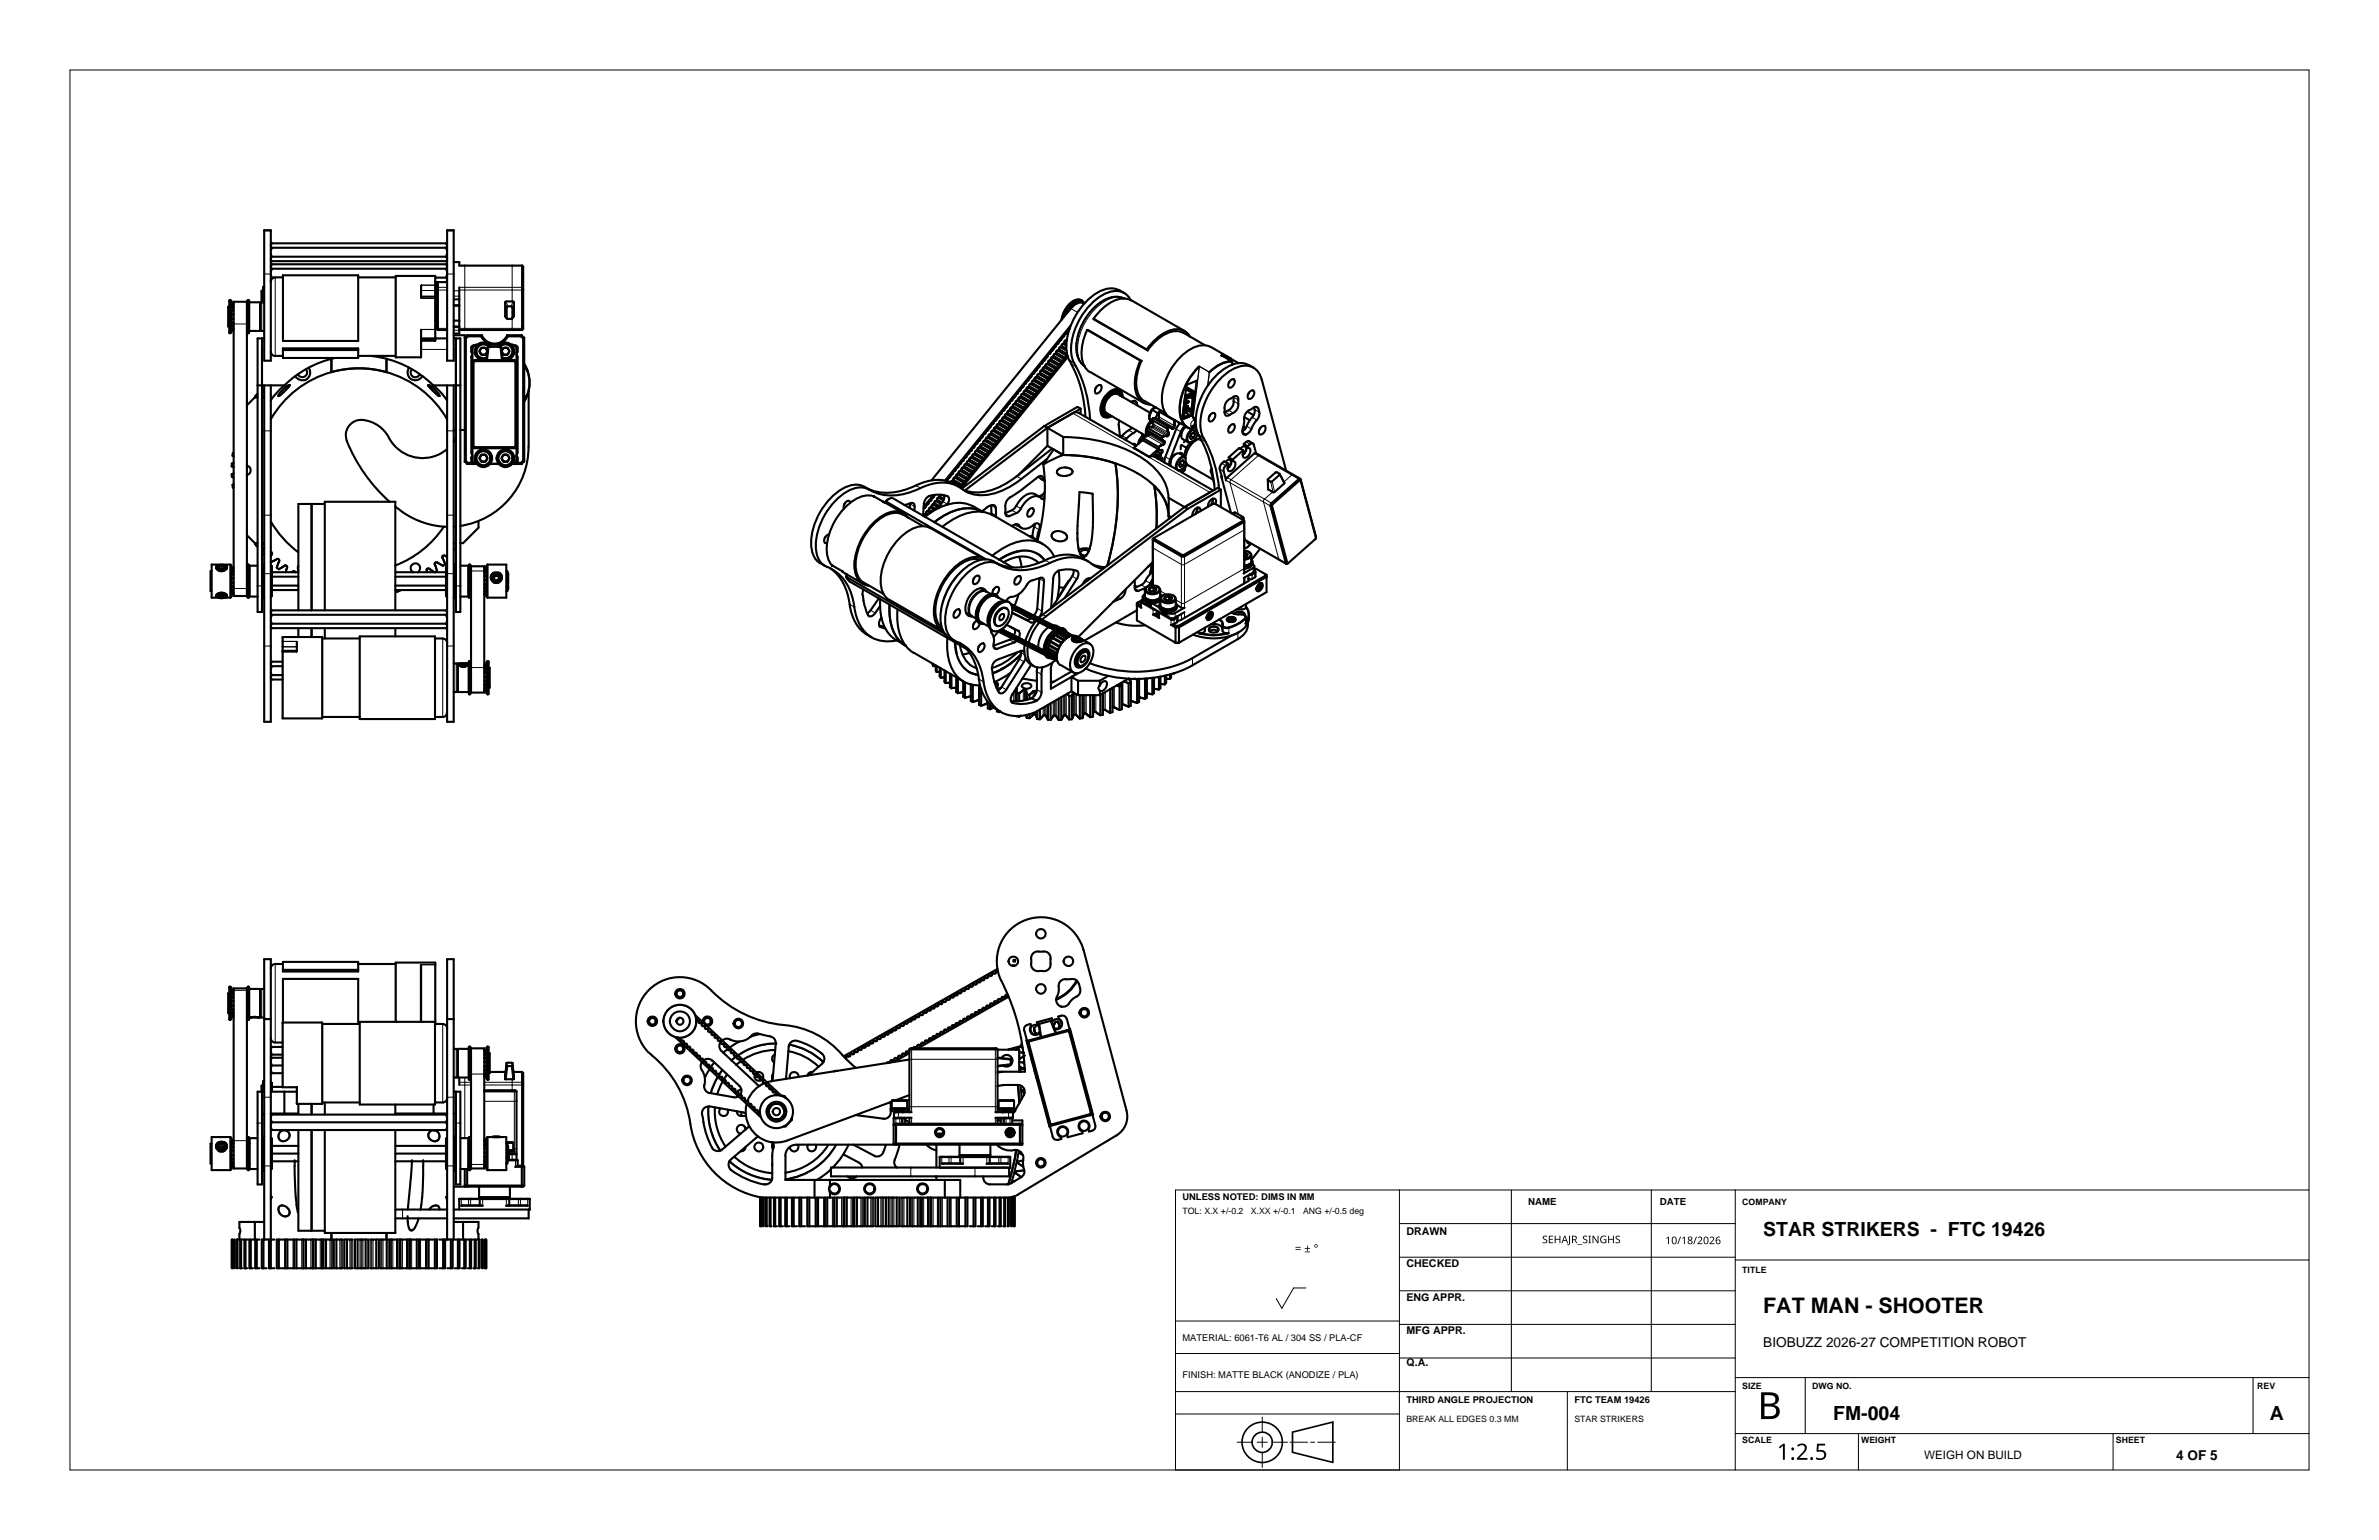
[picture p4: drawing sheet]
<svg xmlns="http://www.w3.org/2000/svg" width="432mm" height="279mm" viewBox="0 0 432 279" stroke-linecap="round" stroke-linejoin="round" font-family="sans-serif">
<defs><g id="words">
<text font-size="3.9" x="320" y="238.3">FAT MAN - SHOOTER</text>
<g font-size="3.5">
<text x="320" y="224.3">STAR STRIKERS - FTC 19426</text>
<text x="332.7" y="257.6">FM-004</text>
<text x="412" y="257.6">A</text>
</g>
<g font-size="2.5">
<text x="320" y="244.3">BIOBUZZ 2026-27 COMPETITION ROBOT</text>
<text x="395" y="264.9">4 OF 5</text>
</g>
<text font-size="2.1" x="349.2" y="264.7">WEIGH ON BUILD</text>
<g font-size="1.9">
<text x="255.3" y="224">DRAWN</text>
<text x="255.3" y="229.9">CHECKED</text>
<text x="255.3" y="236">ENG APPR.</text>
<text x="255.3" y="242.1">MFG APPR.</text>
<text x="255.3" y="247.9">Q.A.</text>
</g>
<g font-size="1.8">
<text x="277.4" y="218.7">NAME</text>
<text x="301.2" y="218.7">DATE</text>
</g>
<g font-size="1.7">
<text x="214.6" y="217.7">UNLESS NOTED: DIMS IN MM</text>
<text x="214.6" y="243.3">MATERIAL: 6061-T6 AL / 304 SS / PLA-CF</text>
<text x="214.6" y="249.9">FINISH: MATTE BLACK (ANODIZE / PLA)</text>
<text x="255.3" y="254.5">THIRD ANGLE PROJECTION</text>
<text x="285.8" y="254.5">FTC TEAM 19426</text>
</g>
<g font-size="1.6">
<text x="214.6" y="220.2">TOL: X.X +/-0.2</text>
<text x="227" y="220.2">X.XX +/-0.1</text>
<text x="236.5" y="220.2">ANG +/-0.5 deg</text>
<text x="316.2" y="218.7">COMPANY</text>
<text x="316.2" y="230.9">TITLE</text>
<text x="316.2" y="252">SIZE</text>
<text x="328.9" y="252">DWG NO.</text>
<text x="409.7" y="252">REV</text>
<text x="255.3" y="258.1">BREAK ALL EDGES 0.3 MM</text>
<text x="285.8" y="258.1">STAR STRIKERS</text>
<text x="316.2" y="261.9">SCALE</text>
<text x="337.8" y="261.9">WEIGHT</text>
<text x="384" y="261.9">SHEET</text>
</g>
</g></defs>
<g fill="none" stroke="#000" stroke-width=".38">
<path d="M41.6 55.6h-.2v3.6h.2M41.6 54.5v5.8M41.7 54.5l-.1 .1M41.7 54.4h.1M41.8 54.4v6M41.8 54.4l.2 .2v5.6l-.2 .2M42 55.3h.4M42 55.7h.4M42 59.9h.4M42 58.6h.4M42 57.9h.4M42.4 59.6h-.4"/>
<path d="M42.4 59.2h-.4M42.4 55h-.4M42.4 56.3h-.4M42.4 57h-.4M44.8 54.7h-2.4v53.4h2.4M45 54.4l-.2 .2v53.6l.2 .2M45 54.4v6M45 54.4h.1M45.1 54.5l.1 .1M45.2 54.8l.1 .1M45.2 54.5v5.9h-.2M45.3 54.8h1.9v5.2h-1.9"/>
<path d="M47.2 59.8l.3 .3M47.2 58.4h.1M47.2 55.1v4.7M47.2 56.4h.1M47.5 52.9v2M47.8 52.7h-.2l-.1 .2M47.9 52l-.1 .1v2.8M47.9 52v2.9M48 54.9h-.6l-.2 .3M48 52h-.1M48 41.8h1.2v23.6h-1.2zM49.1 48.5l.2 .3"/>
<path d="M49.1 49.8l.2 .6M49.1 44.7l.2 .3M49.1 47.1l.2 .3M49.1 46l.2 .6M49.2 50.9h.1M49.2 49.3l.2-.5h31.6l.2 .5M49.2 46.9l.2-.3h31.6l.2 .3M49.2 51h.1M49.2 47.2l.2 .2h31.6l.2-.2M49.4 47.9l-.2 .3M49.4 44.1l-.2 .3M49.4 47.9l-.2 .2"/>
<path d="M49.4 44.1l-.2 .2M49.4 44.1h31.6M49.7 50.4h-.3l-.2 .3M49.9 50.3a.78 .78 0 0 0-.8 .8M50 50.3h1.4M51.4 49.9h13.6v12h-13.6zM65 50.3h6.8M71.8 50.1v14.7M76.4 53.8h.1M76.4 52v1.9M76.4 59.8v5.1M76.4 51.9v.1"/>
<path d="M79 53.8v.1M79 50.1h.1M79 53.8h-2.5M79 50.1h-7.1M79 51.2h2M79 50.4h2M79 58.3h.1M79 59.1h.3M79 58.2l.1 .1M79 50.1v11.7M79 52.7h.1M79.1 51.2v7.1"/>
<path d="M79.3 51.2v8.5l.2 .2M79.3 58.3h-.2M79.5 59.9h1.7M79.5 51.2v8.7M81 47.9l.2 .3M81 50.4l.2 .3M81 45l.2 .5M81 44.1l.2 .3M81 45h-31.6l-.2 .5M81 47.9l.2 .2M81 47.9h-31.6M81 44.1l.2 .2"/>
<path d="M81.1 48.5l-.2 .3M81.1 49.8l-.2 .6M81.1 44.7l-.2 .3M81.1 46l-.2 .6M81.2 50.9l-.3 .3M81.2 47.1l-.3 .3M81.2 41.8h1.2v23.6h-1.2zM81.2 51l-.2 .2M82.4 47.6h1v.6h11.4M82.4 58.2h1M82.4 55.4h1M83.4 59.3v1.2h-1"/>
<path d="M83.4 59.9h11.4M83.4 59.2h-1M83.4 55.4v.1M83.4 59.2v.1M83.4 59.3h-1M83.4 55.5h-1M83.4 54.3h-1M83.4 52.1v3.3M83.4 55.5v3.7M91.7 54.9v2.5l.3 .4M91.9 54.7l-.2 .2M91.9 54.7h1.1l.3 .2"/>
<path d="M91.9 57.7l.2 .2M92 55.8v1.9M92.1 55.6l-.2 .2M92.2 55.6h.6l.2 .2M93 57.7l-.2 .2h-.6M93 55.8v1.9M93.2 57.4l-.2 .4M93.3 57.3l-.1 .1M93.3 54.9v2.4M94.8 48.2v11.7M94.8 48.2l.2 .2M94.8 48.2h.1"/>
<path d="M95 48.4h.1M95 48.4v11.3l-.2 .2M193.8 56.5v.1M193.8 56.5h.1M193.8 59.9l-.1 .2M193.8 59.9h.1M193.8 59.9h.2M193.8 59.9v.1M194 56.4l-.2 .1M194.1 59.5v.1M194.1 59.6h.1M194.2 59.5h.1"/>
<path d="M194.3 55.8l-.1 .4M194.3 55.8l.1 .1M194.3 56l-25.2 31.2M194.4 55.9h.1M194.4 59l-22.9 28.2M194.6 55.6h.1M194.7 55.4h.1M194.7 55.4l-.1 .2M194.8 55.3l.1 .1M195.3 55.1l-.1 .1M195.3 55.1h.1M195.3 55l.1 .1"/>
<path d="M196.3 54.5a2.19 2.19 0 0 0-2.6 1.1l-.8 1.3-.2 1.1M196.3 54.5h.1M196.6 55a1.97 1.97 0 0 0-2.3 1M196.6 55l.2 .1a1.28 1.28 0 0 0-2.2-.3 4.9 4.9 0 0 0-1.9 3.1M196.7 55.1l-.1-.2a1.46 1.46 0 0 0-2.1 .4l-.9 1.1-.5 1M197.3 59.9a7.6 7.6 0 0 0-.4 6.7l.9 .9M197.3 59.9l9.9 5.6zM198.5 57.8l9.8 5.8zM199.7 54.9a10.2 10.2 0 0 0-4.2 9.5 3.4 3.4 0 0 0 1.4 2.1M199.8 54.9h-.1M203.2 52.7a4.2 4.2 0 0 0-4.4 .6 12.2 12.2 0 0 0-5.2 10.6l.5 1.5M203.2 52.7l.9 .5"/>
<path d="M204 54.2a4.2 4.2 0 0 0-4.2 .7M205.2 54.4a2.98 2.98 0 0 0-4-1.4 11.8 11.8 0 0 0-6.6 8.7 6.7 6.7 0 0 0 .3 4.2M205.4 54.5a3.9 3.9 0 0 0-4.1 .6 10.7 10.7 0 0 0-2.8 2.8M205.4 54.5l9.6 5.6M41.6 60.4h.2M44.8 60.2l.2 .2M45.3 60.1l-.1 .1M46.3 71.9h.1M46.3 71.9l.1 .2M46.4 72.1h.1M46.6 71.6l-.3 .4M46.6 71.5h.1"/>
<path d="M46.6 71.5l.2 .1M46.8 72.1h-.5l-1.5 1.4M47.5 60h.5M47.6 70.5l.4 .7M47.6 71.8l.2 .1M47.8 70.1l-.3 .3M47.8 72h.1M47.8 70h.1M47.8 70l.2 .1M48 72.1h-.4M48 69.9v61.1h1.2v-61.1M48 61.4h-1.2v49.6h.8v-49.6"/>
<path d="M49.1 63.8a.85 .85 0 0 0 .8 .8M50.5 71.8l.1 .1M50.6 71.9h.1M50.6 71.8v.1M51.4 63.2h13.6v1.7h-13.6zM51.4 64.6h-1.4M51.6 69.9l-1.3 1.3-1.2 1.4M51.6 69.9h-4.8M52.5 69.9l-1.2 .8-.8 1.1M52.5 69.9h.1M52.6 69.9h.1M52.6 69.9l-.9 1-1.1 .9"/>
<path d="M55.5 67a.86 .86 0 0 1-.2 1.3 .86 .86 0 0 1-1.2-.4M56 66.7a1.43 1.43 0 0 1-.4 2.1 1.43 1.43 0 0 1-2-.6M60.2 65.1v2.4M60.7 65a19 19 0 0 0-9.1 4.9M65 63.5h-13.6M67.5 64.6a19.7 19.7 0 0 1 12.1 6.2l1.5 1.8M70.1 67.5a18.4 18.4 0 0 0-21 8.6M70.1 67.5a18.3 18.3 0 0 1 11.1 8.6M70.2 65.1v2.4M71.8 64.8h4.6M71.8 64.6h-6.8M74.3 66.7a1.43 1.43 0 0 0 .3 2.1 1.43 1.43 0 0 0 2.1-.6"/>
<path d="M74.8 67a.86 .86 0 0 0 .1 1.3 .86 .86 0 0 0 1.3-.4M76.4 61.8h.1M76.5 61.4l-.1 .1M76.5 61.8h-.1M77.8 69.9h.1M77.8 69.9v.2l.5 .5 1.4 1.2M77.8 69.9l1.1 .8 .9 1.1M78.7 69.9h4.9M79 61.8h-2.5M79 61.8h.1M79 61.4h.1M79 61.6h.1"/>
<path d="M79.7 71.9h.1M79.8 71.8l-.1 .1M79.8 71.8h.1M81.2 69.9v61.1h1.2v-61.1M81.2 61.4h-4.7M82.4 60.8h2v22.9l.2-.1M82.4 61.4h1.2v49.6h-.8v-49.6M82.4 78h.4M82.7 79.5l-.4 .7M83.6 78h.8M84.4 61.3l.2 .1v22.2M84.8 60.8l-.5 .5"/>
<path d="M84.9 61l-.4 .4M84.9 61l-.1-.2h2.7l-.2 .2M84.9 61h2.4M85.6 63.8l.1 .2M85.7 63.1v.7M85.7 65.7l.2-.3h.2l7.3-.1 .3 .2v.2M85.7 64.3l-.2 .5 .1 17.3M85.7 66.1v.3M85.7 72.5v.3M85.8 63.3v20M85.9 65.7l.2-.2h7.3l.1 .2M85.9 62.7l-.3 .2v.2l-.1 .7 .2 .3"/>
<path d="M85.9 62.8l-.3 .3M86 65.7v15.2M86 62.8h.1M86.1 62.7h-.1M86.7 62.5a.85 .85 0 0 0-1 .8M87.3 61a2.69 2.69 0 0 0 2.4 1.5 2.69 2.69 0 0 0 2.5-1.5M87.4 64.3h.7M87.5 60.8a2.49 2.49 0 0 0 2.2 1.5 2.49 2.49 0 0 0 2.3-1.5M88.1 64.3l.3-.6-.3-.6h-.7l-.3 .6 .3 .6M88.3 65.3l.3-2.4h2.3l.3 2.4M88.7 62.9a1.25 1.25 0 0 0-1.7-.1 1.25 1.25 0 0 0-.3 1.6 1.25 1.25 0 0 0 1.6 .5M88.8 62.5h1.9"/>
<path d="M88.9 62.9a1.4 1.4 0 0 0-1.9-.4 1.4 1.4 0 0 0-.5 1.9 1.4 1.4 0 0 0 1.8 .6M89.1 62.9a1.59 1.59 0 0 0-2.1-.6 1.59 1.59 0 0 0-.7 2.1 1.59 1.59 0 0 0 2 .8M90.3 62.9a1.61 1.61 0 0 1 2.2-.6 1.61 1.61 0 0 1 .7 2.1 1.61 1.61 0 0 1-2 .8M90.6 62.9a1.41 1.41 0 0 1 1.9-.3 1.41 1.41 0 0 1 .5 1.8 1.41 1.41 0 0 1-1.9 .6M90.8 62.9a1.26 1.26 0 0 1 1.7-.2 1.26 1.26 0 0 1 .3 1.7 1.26 1.26 0 0 1-1.7 .5M91.4 64.3h.7M92 60.8h2.7l-.1 .2h-2.4zM92.1 64.3l.3-.6-.3-.6h-.7l-.3 .6 .3 .6M92.8 62.5a.81 .81 0 0 1 .9 .8M93.5 62.7h.2l.2 .4M93.5 62.8l.3 .1 .1 .9M93.6 65.7v15.2"/>
<path d="M93.6 62.7h-.2M93.6 62.8h-.1M93.7 72.5v.3M93.7 66.1v.3M93.7 64.3l.2 .5M93.8 63.3v20M93.8 63.8l-.1 .2M93.9 63.8l-.2 .3M94 63.1v.7M94 64.8v17.3M94.6 61l.3 .4M94.7 60.8l.4 .5"/>
<path d="M95 61.4l.2-.1v22.4l-.2-.1zM95.1 66l.7 1.3M95.1 66.1l.5 .9M95.1 66.8l.5 .2 .2 .3M95.1 66.8l.3 .1a5.1 5.1 0 0 1 .3 4.7l-.3 .4-.3 .1M95.6 71.8l-.5 1M95.8 71.6l-.7 1.3M95.8 71.6l-.4 .4-.3 .1M95.8 67.3l.3 1.8v1.3l-.3 1.2M96 71v10.1M177.6 80l-.2 .1M177.6 80h-.1"/>
<path d="M177.6 79.9l.1 .1M177.9 79.5v.1a.23 .23 0 0 1 0 .3 .23 .23 0 0 1-.3 .1M178.1 79.3v.1M178.4 79a.27 .27 0 0 1-.3 .4l-.2 .1M178.6 78.8l-.2 .1M178.6 78.7v.1M178.6 78.7l-.1 .1M178.7 80l1.7 .9M178.9 79.8l-.1 .2M179 78.2l-.1 .5-.3 .1M179.1 78.1l-.1 .1M179.1 78.1v.1"/>
<path d="M179.2 79.4l-.3 .1v.3M179.2 79.4l1.7 .9M179.2 79.4l.2-.2 .1-.3 .2-.1 1.7 .9M179.4 77.7v.1a.24 .24 0 0 1-.1 .3 .24 .24 0 0 1-.2 0M179.6 77.5h.1M179.6 77.6l-.2 .1M179.7 78.8h.1M179.9 77.1l-.1 .3-.2 .2M179.9 78.6l-.1 .2M180 76.9l-.1 .2M180.1 76.9h.1M180.2 78.2l-.3 .1v.3"/>
<path d="M180.2 78.1l1.7 1M180.2 78.2h.1M180.4 78v-.3l.3-.2 1.7 1M180.4 76.5l-.1 .1a.26 .26 0 0 1 0 .2 .26 .26 0 0 1-.2 .2h-.1M180.4 78l-.1 .2M180.5 76.3l-.1 .2M180.6 76.3l-.1 .1M180.6 76.3h.1M180.8 75.9v.3l-.2 .1M180.9 77.4l-.2 .2M181 75.7l-.1 .2M181.1 75.7h.1"/>
<path d="M181.1 77l-.2 .1v.3M181.2 77l1.7 .9M181.4 75.3l-.2 .4h-.2M181.5 79.8l-.4 .1v.3M181.5 75.1l-.1 .2M181.5 75.1h.1M181.7 76.4l-.3 .1v.3l-.1 .1M181.7 76.3l1.7 1M181.7 76.4h.1M181.9 79.2l-.2-.1-.2 .6M182 74.5l-.2 .3a.23 .23 0 0 1 0 .2 .23 .23 0 0 1-.3 .1M182 74.5h.1"/>
<path d="M182.1 79l-.1 .1M182.1 75.7h.1M182.1 75.7l-.2 .2-.1 .4M182.2 75.7l1.7 1M182.3 74.1l.1 .1a.25 .25 0 0 1-.1 .2 .25 .25 0 0 1-.3 .1M182.4 75.6l-.2 .2M182.5 78.5l-.4 .2v.3M182.5 73.9h.1M182.5 73.9l-.1 .2M182.6 78.4l-.1 .1M182.6 75.1l-.2 .2v.3M182.7 75.1l1.7 1"/>
<path d="M182.7 75.1h.1M182.8 73.5v.3l-.3 .1M182.9 75l-.2 .1M182.9 77.9l-.3 .2v.3M183 73.3l-.1 .2M183 73.3h.1M183.1 77.8l-.1 .1M183.1 74.5l-.2 .1-.1 .4M183.1 74.5l1.7 1M183.2 74.5h.1M183.3 72.9v.1a.24 .24 0 0 1 0 .2 .24 .24 0 0 1-.3 .1M183.4 77.3l-.3 .2-.1 .3"/>
<path d="M183.4 77.3h.1M183.5 72.7l-.2 .1M183.5 72.7h.1M183.6 77.2l-.1 .1M183.6 73.9h.1M183.6 73.9l-.2 .1-.2 .5M183.6 73.9l1.7 1M183.7 73.9l-.1 .1M183.8 72.3v.3l-.3 .1M183.8 73.7l-.1 .2M184 72.1h.1M184.1 76.5l-.5 .3v.4"/>
<path d="M184.1 73.3l-.2 .1-.1 .4M184.1 73.3l1.7 1M184.1 73.3h.1M184.3 73.1l-.1 .2M184.4 76.1l-.3 .1v.4M184.4 76.1h.1M184.5 71.5l-.2 .2a.26 .26 0 0 1 0 .3 .26 .26 0 0 1-.3 .1l-.2 .1M184.5 71.5h-.1M184.5 71.5h.1M184.6 72.7l1.7 1M184.7 72.7h-.1a.27 .27 0 0 0-.3 .1 .27 .27 0 0 0 0 .3v.1M184.8 71v.1a.24 .24 0 0 1 0 .3 .24 .24 0 0 1-.3 .1"/>
<path d="M184.8 72.5l-.1 .2M184.9 75.5l-.3 .1-.2 .5M184.9 70.9l-.1 .1M185 70.8v.1M185.1 75.3l-.2 .2M185.1 72.1l-.2 .1-.1 .4M185.1 72.1l1.7 1M185.3 70.4v.4l-.4 .1M185.3 71.9l-.2 .2M185.4 74.9l-.3 .1-.1 .4M185.4 70.3l-.1 .1M185.5 70.2v.1"/>
<path d="M185.5 74.7l-.1 .2M185.6 71.5l-.3 .1v.4M185.6 71.5l1.7 1M185.6 71.5h.1M185.9 69.7l-.1 .2a.26 .26 0 0 1-.1 .3 .26 .26 0 0 1-.2 .1h-.1M186 69.6l-.1 .1M186 69.6v.1M186 74.1l-.2 .2h-.1l-.2 .5M186.1 74.1h-.1M186.1 70.9a.25 .25 0 0 0-.3 .1 .25 .25 0 0 0 0 .3l-.1 .2M186.1 70.9l1.7 .9M186.1 70.9h.1"/>
<path d="M186.3 69.2l-.1 .4h-.2M186.3 70.7l-.1 .2M186.3 73.7l-.2 .1v.3M186.4 69l-.1 .2M186.5 69v.1M186.5 69l-.1 .1M186.5 70.3h.1M186.5 70.3l-.2 .4M186.5 73.5l-.2 .2M186.6 70.3l1.7 .9M186.6 70.3h.1M186.8 70.1l-.1 .2"/>
<path d="M186.9 73.1l-.3 .1-.1 .3M186.9 68.4l-.2 .3a.22 .22 0 0 1 0 .3 .22 .22 0 0 1-.2 0M187 68.4h.1M187 72.9l-.1 .2M187.1 69.7l-.3 .1v.3M187.1 69.7l1.7 .9M187.1 69.7h.1M187.2 68l.1 .1a.28 .28 0 0 1-.4 .4M187.3 69.5l-.1 .2M187.4 72.5l-.4 .1v.3M187.4 67.8l-.1 .2M187.4 67.8h.1"/>
<path d="M187.5 72.3l-.1 .2M187.5 72.3h.1M187.5 69.1l-.2 .1v.3M187.6 69l1.7 1M187.6 69.1h.1M187.8 68.9l-.1 .1M187.9 71.9h-.2l-.2 .4M187.9 67.2l-.2 .5-.3 .2M187.9 67.2v.1M187.9 67.2l.1 .1M187.9 67.2h.1M188 68.5l-.2 .1-.1 .3"/>
<path d="M188.1 68.4l1.7 1M188.1 68.5h.1M188.3 68.3l-.2 .1M188.4 66.6l-.2 .2v.3l-.2 .2M188.4 66.6h.1M188.5 71.1l-.5 .3-.1 .4M188.6 67.9l-.3 .1v.3M188.6 67.8l1.7 1M188.6 67.9h.1M188.6 67.8l.2-.4 .2-.2 1.7 1M188.7 66.2v.1a.26 .26 0 0 1-.3 .3M188.9 66l-.1 .2"/>
<path d="M188.9 66h.1M189.1 67.3h.1M189.2 67.1l.1-.3 .2-.2 1.7 1M189.2 65.6v.3l-.4 .1M189.3 67.1l-.2 .1M189.3 70.1l-.2-.1-.2 .6-.4 .2v.3M189.4 65.4l-.2 .2M189.4 65.4h.1M189.5 69.9l-.1 .1M189.5 77.3l-14.9 11.4M189.5 77.3l3.5 2v3.2M189.7 66.5l.1-.3 .2-.2 1.7 1"/>
<path d="M189.8 66.5l-.2 .2M189.8 69.4l-.3 .2-.1 .3M189.9 64.8h.1M189.9 64.8l-.2 .3a.23 .23 0 0 1 0 .2 .23 .23 0 0 1-.3 .1M190 69.3l-.2 .1M190.1 66v.1M190.1 77.6v3.3M190.1 77.6l-14.9 11.4M190.2 64.4v.3l-.3 .1M190.2 65.9l-.1 .1M190.2 65.8v.1M190.4 64.2l-.2 .2"/>
<path d="M190.4 64.2h.1M190.5 65.4l-.3 .1v.3M190.5 65.4l1.7 1M190.5 65.4h.1M190.7 65.3l-.1 .1M190.8 68.2h-.2l-.3 .6-.3 .2-.1 .3M190.9 63.6l-.2 .5-.2 .1M190.9 63.6h-.1M190.9 63.6h.1M191 64.8l-.2 .1-.1 .4M191 64.8l1.7 1M191.2 63.2l-.1 .3-.2 .1"/>
<path d="M191.2 64.7l.1-.4 .2-.1 1.7 1M191.2 64.6l-.1 .3M191.3 63l-.1 .1M191.4 63h.1M191.4 67.4l-.4 .3-.2 .5M191.7 62.6l-.1 .4h-.3M191.7 64l-.2 .3M191.7 64v.1M191.8 67l-.3 .1-.1 .4M191.8 62.4h.1M191.8 62.4l-.1 .1M191.9 62.4h.1"/>
<path d="M192 63.6l-.3 .1v.3M192 63.6l1.7 1M192 63.6h.1M192.1 63.6l.1-.5 .3-.1 1.1 .6M192.3 66.4h-.2l-.3 .6M192.3 61.8l-.1 .2a.27 .27 0 0 1-.1 .3 .27 .27 0 0 1-.2 .1M192.4 61.8h-.1M192.4 61.7v.1M192.4 66.2l-.1 .2M192.5 63h.1M192.7 61.3l-.1 .4-.2 .1M192.9 61.1v.1"/>
<path d="M192.9 65.6l-.5 .3v.4M193 62.4l-.3 .1-.1 .5M193 79.3a25.3 25.3 0 0 1 15.8 4.9 8.4 8.4 0 0 1 3.3 6.1M193 62.4l.6 .3M193 62.4h.1M193.2 60.7l-.1 .1a.26 .26 0 0 1 0 .3 .26 .26 0 0 1-.2 .1l-.2 .1M193.2 62.2l-.1 .2M193.3 65.2l-.3 .1-.1 .4M193.3 60.5l.1 .1M193.5 61.8h.1M193.5 61.8l-.3 .1v.3M193.6 60.1l-.1 .4h-.2l-.1 .2"/>
<path d="M193.6 61.7v.1M193.8 64.6l-.4 .1-.1 .5M193.8 64.7l-19.3 23.9M194.1 65.4l.4 .6M194.4 66.1a22.1 22.1 0 0 1 2.6 9.5M194.7 75a.95 .95 0 0 1 1-.1l10.5 6M195 65.9l.3 .6M195.3 66.5a22.8 22.8 0 0 1 2.6 9.7M196.1 74.1l-.5-.3-6.1 3.5M196.1 74.1v1M196.1 74.1l-6 3.5M197.9 67.5l9.6 5.6"/>
<path d="M199 70.3l-.2 .2M199.1 70.1l.5-.3 .2 .1a1 1 0 0 1-.9 1.5 .96 .96 0 0 1 .2-1.3zM200.1 74.2l.1 .3a.87 .87 0 0 0 1.2 .8M200.3 75.6h.1M200.5 75.2l.8 .1M200.9 75l6.8 3.9M201.8 75.5a1.19 1.19 0 0 1-1.4 .1 1.19 1.19 0 0 1-.6-1.3 3.8 3.8 0 0 1 2.9-3.7 1.18 1.18 0 0 1 1.1 1.5 1.14 1.14 0 0 0-.6-1.2 1.14 1.14 0 0 0-1.3 .1 3.7 3.7 0 0 0-1.7 4.3 1.16 1.16 0 0 0 1.6 .2M201.8 71.2a.99 .99 0 0 1 1.6 .6M202.7 71.5a1.69 1.69 0 0 0-2 1.1 1.89 1.89 0 0 0 0 2.3h.1M202.7 71.4l.1 .1M202.8 71.5a1.68 1.68 0 0 0-2 1.1 1.72 1.72 0 0 0 0 2.4M202.9 71.2l.2 .1 .2 .5"/>
<path d="M203.1 77.1l.2 2.1M203.2 70.8a1.56 1.56 0 0 0-2 .4 3.7 3.7 0 0 0-1.2 4.1l.3 .3M203.2 76.3l-.2 .8M203.6 71.9l-.1-.2a1.04 1.04 0 0 0-1.6-.5 3.4 3.4 0 0 0-1.6 3.9 .98 .98 0 0 0 1.2 .3M205.3 72.9a.63 .63 0 0 1 .9 0l.1 .3M205.4 77.6l-1.1 .9-.9 .8M205.5 72.8l.1 .3M206.2 78.1l-1.9 1.7M206.3 73.1l.1 .5M207 65.4a7.5 7.5 0 0 0-.4 6.8 2.81 2.81 0 0 0 2.3 1.2M207.2 65.5a7.6 7.6 0 0 0-.4 6.3l.9 1M207.2 79.5l-.4 .6"/>
<path d="M207.3 78.7v.2M207.3 79l.1 .1a2.04 2.04 0 0 0-.8 1.4M207.3 78.9v.1M207.3 79v.2M207.3 78.7v.3M207.4 79.9l2.9 1.7M207.4 79.9l-1.6 1.4M207.4 79.5l-.1 .4M207.7 72.7l3.9 2.3M207.7 79l-.3 .1M207.7 78.9h.1M207.8 79.3l-.3 .2 2.8 1.6 .4-.3"/>
<path d="M207.8 79.3h.1M208 79.1l-.2 .2M208 79.1h.1M208.1 79.1h-.1M208.1 79.1h.1M208.1 78.1h.1M208.1 78.1l-.1-.1 2.9 1.7M208.1 78.1v.1M208.1 78.2h.1M208.2 78.2h.1M208.2 79.1h.1M208.2 78.2v.1"/>
<path d="M208.2 77.6l-.2 .4M208.2 77.6l2.8 1.6M208.2 78.3h.1M208.2 78.2l.1 .5 .2 .1M208.3 78.3h.1M208.3 78.3v.1M208.3 78.4h.1M208.3 78.7l.1 .1M208.4 78.4l2.8 1.6M208.4 78.4h.1M208.4 77.5l-.2 .1M208.4 77.5h.1"/>
<path d="M208.5 77.5h-.1M208.5 78.9l-.3 .2M208.5 77.3l.3 .2M208.5 78.9a1.23 1.23 0 0 0-1.2 .4l-.1 .1 .2 .2M208.5 77.5h.1M208.6 75.4v.4M208.6 75.8l.5 .3M208.6 75.8v.1M208.6 78.6l-.1 .3M208.6 75.9l.1 .3M208.6 75.9h.1M208.6 75.9l.2 .4"/>
<path d="M208.6 77.5h-.1M208.6 77.5h.1M208.7 77.5h-.1M208.7 77.5h.1M208.7 74.9l-5.8-3.4a1.8 1.8 0 0 0-2.1 1.2 1.93 1.93 0 0 0 0 2.3M208.8 77.5h.1M208.8 76.2v.1M208.8 76.3l.3 .4M208.8 76.3h.1M208.9 77.5h.1M208.9 76.4a2.84 2.84 0 0 0-.9 2.5h-.3M209 74.4l-.5 1"/>
<path d="M209 76.5l-.6 1.1M209.1 76.5h.1M209.1 76.5v-.3l2.8 1.6v.3M209.1 76.5v.1M209.1 74.4l-.5 1.4M209.1 76.6h.1M209.1 74.4l1 .5M209.1 76.6l.1 .1M209.2 76.7h.1M209.2 76.7v.1M209.2 76.8h.1M209.2 76.8l.1 .1"/>
<path d="M209.3 76.9h.1M209.3 76.9l-.2 .6M209.3 77l-.1 .4-.3 .1M209.3 75.9l-.3 .3M209.4 75.9h.1M209.4 75.9l-.1-.1 3 1.7M209.5 75.9h.1M209.6 75.9h.1M209.6 74l-.5 .4M209.7 75.9h.1M209.7 73.9l-.7 .5M209.8 75.9l2.8 1.7"/>
<path d="M209.8 76h.1M209.8 73.9l-.2 .1M209.8 75.7l-.1 .2M210.1 74.9v.3M210.3 75.3v.1M210.3 75.3h.1M210.3 75.4h.1M210.3 75.2v.1M210.3 75.1v.1M210.3 75.5h.1M210.3 75.1h.1M210.3 75v.1"/>
<path d="M210.3 75.5l.1 .1M210.4 75.6l-.3 .6M210.4 74.8l-.6 .9M210.4 74.9l-.1 .1M210.4 74.8v.1M210.4 74.8h.1M210.4 74.8v-.1l2.8 1.6v.5M210.4 74.9h-.3M210.7 74.5l-.3 .2M210.9 79.7h.1M210.9 79.7l.1 .1M211 79.8v.1"/>
<path d="M211 79.9h.1M211 79.2l-.2 .4M211.1 79.9h.1M211.1 79.9v.1M211.1 80h.1M211.2 80h.1M211.4 79.1l-.4 .1M211.5 79.1h-.1M211.5 79.1h.1M211.6 79.1h-.1M211.6 79.1h.1M211.7 79.1h.1"/>
<path d="M211.9 78.1v.1M211.9 78.2h.1M212 78.2h.1M212 78.2v.1M212 78.3h.1M212 78.4h.1M212.1 78.5h.1M212.1 78.5l.1 .1M212.1 78.6v.3l-.2 .2h-.2M212.1 77.5l-.2 .3M212.3 77.5h.1M212.4 77.5h.1"/>
<path d="M212.4 75.7l3.2 1.9M212.5 77.5h.1M212.5 77.5v.1M212.5 77.6h.1M212.6 77.6h.1M212.7 77.7h.1M212.7 77.7l.1 .1M213.2 76.9v.1M213.2 76.9h.1M213.2 77h.1M213.2 77v.1M213.2 76.8v.1"/>
<path d="M213.2 77.1h.1M213.2 76.8h.1M213.2 77.2h.1M213.2 77.2v.1M213.2 77.3l-.2 .5h-.3M213.3 76.3h-.1M213.5 77.8l-2 5.1M213.9 76.6l.1 .2h.1M214.2 76.8l-.8 1.1M214.3 78.3l-2 5.1-.1 1M214.4 79l.2-.9 .6-.7a1.67 1.67 0 0 0-.5 2.3l1 .5M214.4 78.9v.1"/>
<path d="M214.5 76.1v.1M214.6 76.1h.1M215 74.8l.9 .5M215 74.7l.3 .1M215 74.4l.3 .2M215 74.3l.5 .2M215 74.2l1.2 .6M215.1 77.3l-.8 1.1M215.1 74l1.3 .7M215.1 73.8l.3 .1M215.1 71.8h.1M215.1 71.8l-.5 4.3"/>
<path d="M215.1 73.6l.3 .1M215.1 79.9l-.2 .3M215.1 73.4l.5 .3M215.2 72.9l.3 .2M215.2 72.7l.3 .1M215.3 72.5l.4 .3M215.3 70.6l1.1 .7M215.3 70.4l1.3 .8M215.3 74.6l.1 .1M215.3 74.6v.2M215.3 70.2l1.6 .9M215.3 72l.3 .2"/>
<path d="M215.3 72l-.4 3.7 1-.4M215.3 69.8v.1M215.4 69.8l-.8 6.3M215.4 73.7l.2 .1M215.4 73.7v.2M215.4 74.8h-.1M215.4 74.7v.1M215.5 74.7l-.2 .1M215.5 74.7l-.1 .1M215.5 74.7h-.1M215.5 74.7h.1M215.5 74.5v.2"/>
<path d="M215.5 74.5l-.2 .1M215.5 73.9l.8 .4M215.5 72.8l.2 .1M215.5 72.8v.3M215.6 73.8l-.2 .1M215.6 71.9v.1M215.6 73.9h.1M215.6 73.9h-.2M215.6 73.8h.1M215.6 73.8v.1M215.6 73.7h-.2M215.6 73.7v.1"/>
<path d="M215.6 72l.2 .1M215.6 72v.2M215.7 72.9v.1M215.7 73l-.2 .1M215.7 72.9h.1M215.7 72.8h-.2M215.7 72.8v.1M215.7 71.8l.1 .1M215.8 72.1l-.2 .1M215.8 72.1h.1M215.8 72v.1M215.8 72l.7 .4"/>
<path d="M215.8 71.9l-.2 .1M215.8 71.9v.1M215.9 75.6l-1.3 .5M215.9 75.6h.1M215.9 75.3l.2 .2M215.9 71.8l.8 .5M215.9 75.3v.3M215.9 75.3l-1 .4M215.9 75.3h.1M216 61.1a2.76 2.76 0 0 0-3.6-1.2 9.2 9.2 0 0 0-4.3 3.5M216.1 79.1l.6 .3M216.1 79.1h-.1"/>
<path d="M216.1 75.5h.1M216.2 74.8l-.1 .7M216.2 77.8h.1M216.2 77.8v.1M216.2 77.9h.1M216.2 71.6l.4 .2M216.3 77.9h.1M216.3 77.9l1.1 .6M216.3 74.3h.1M216.3 78.7l-.2 .4M216.3 75.4h.1M216.3 77.9a1.94 1.94 0 0 0-.8 2.2l.1 .2h.5"/>
<path d="M216.3 75.4l-.2 .1M216.4 71.6l-1.1 .4M216.4 71.6h.1M216.4 71.3v.3M216.4 71.3l-1.3 .5M216.4 74.7l-.2 .1M216.4 74.7l-.1 .7M216.5 78a1.58 1.58 0 0 0-.7 2.2l.4 .1M216.5 74.2h.1M216.5 74.2l-.2 .1M216.5 72.4l-.2 1.9M216.5 72.4h.1"/>
<path d="M216.5 78.5l.4 .3M216.6 75.6l.1 .4M216.6 71.8h.1M216.6 71.2h.1M216.6 71.2v.6M216.7 76l.3 .2M216.7 72.3l-.2 1.9M216.7 72.3l-.2 .1M216.7 72.3h.1M216.8 71.7l-.2 .1M216.8 71.7h.1M216.8 76.3a.72 .72 0 0 1-.6 1"/>
<path d="M216.9 71.1l-.3 .1M216.9 71.1l-.1 .6M216.9 78.8l-.2-.4-.5 .3-.2 .7 .2 .3 .5-.3M216.9 78.8l-.2 .6M217 77.1l-.5 .5M217 77l-.8 .9M217 79.9a2.65 2.65 0 0 0-1.8 3.3M217.1 69.1h.1M217.1 69.1l-1.7 .7M217.3 78.7l.6 .7M217.4 78.5l-.2 .6-.5 .9M217.4 79.7a4 4 0 0 0-2.2 4l.5 .8"/>
<path d="M217.6 78.9l.4 .7M217.6 66.5a11.4 11.4 0 0 0-3.4 8.6 2.9 2.9 0 0 0 2 2.8M217.6 66.5a11.3 11.3 0 0 0-3.4 8.6 3 3 0 0 0 2 2.8M217.9 79.5l-.5 .2M217.9 79.6a22.2 22.2 0 0 1 2.6 9.3M218.4 79.4l.4 .7M218.7 62.6l-3.9-2.2a4 4 0 0 0-4.3 .9l-1.5 1.4-.7 .9M219.6 75.4l-.1 .2M219.8 75.2l.2-.2a.4 .4 0 0 1 .6 .3l-.1 .3a1.01 1.01 0 0 1-1 .9 .94 .94 0 0 1 .3-1.3zM221.7 64.5l.1 .1M221.7 64.5h.1M221.8 64.5h-.1"/>
<path d="M221.8 64.5h.1M221.8 64.5l1.8 1.1M221.8 64.6h.7l.7 .4-.3 .2M221.8 64.5l.7 .1 .7 .4M222.8 72.6l.8-.4a.65 .65 0 0 1 .9-.3 .65 .65 0 0 1 .3 .9 1.94 1.94 0 0 1-1.4 2.3 .66 .66 0 0 1-.9 .3 .66 .66 0 0 1-.2-.9 2 2 0 0 1 .5-1.9zM223 64.8l-3.2-1.8a4.1 4.1 0 0 0-4.5 .9 11.1 11.1 0 0 0-4.4 9.4 3.3 3.3 0 0 0 1.5 2.5M223.1 77.4l-.1 .2M223.1 69.2l-.1 .3M223.2 65l.2 .1M223.3 69.1l.5-.3h.1a1 1 0 0 1-.8 1.5 .87 .87 0 0 1 .2-1.2zM223.3 77.2l.5-.2h.1a1 1 0 0 1-.8 1.5 .88 .88 0 0 1 .2-1.3zM223.4 65.1l-.4 .1"/>
<path d="M223.4 65.1h.1M223.4 65.1l1.4 .8M223.5 65.6a5.7 5.7 0 0 0-4 2M223.6 66.2l.1-.3-.1-.3a4.7 4.7 0 0 0-3.5 1.4l-.6 .5M223.9 72a2.3 2.3 0 0 1-1.6 2.8h-.1M225.6 77.8l.3 .2M225.7 77.4l.4 .2M225.8 75.7l1 .6M226.4 74.7l1.1 .6M226.7 66.3a4.2 4.2 0 0 0-4.4 .6 12.1 12.1 0 0 0-5.2 10.6l.5 1.5M226.7 66.2l.8 .5M226.7 71.2l-.1 .3"/>
<path d="M226.8 71.1l.5-.3 .2 .1a.97 .97 0 0 1-.9 1.4 .9 .9 0 0 1 .2-1.2zM227.6 73.9l.1 .4M227.7 74.3a2.61 2.61 0 0 1-.9 2.1l-.2 .2a3.2 3.2 0 0 1-1.1 1.7M228.4 74.2a.47 .47 0 0 0-.7-.3 3.5 3.5 0 0 0-1.8 1.5l-.2 1.9a1.39 1.39 0 0 0 0 1.5 1.61 1.61 0 0 0 1.6-1.5l.3-.4a2.89 2.89 0 0 0 1-2.1M228.4 74.2l.2 .6M228.7 77.7l-.1 .2M228.9 77.5l.4-.2h.2a1.02 1.02 0 0 1-.9 1.5 .97 .97 0 0 1 .3-1.3zM229 68.8a3.1 3.1 0 0 0-4.3-2.2 11.9 11.9 0 0 0-6.7 8.7 6.7 6.7 0 0 0 .4 4.1M229 68.8l4.4 16.6M42 86.1l.1 .4M42.1 84.6h.1M42.1 84.6l.3 .1"/>
<path d="M42.1 86h.1M42.1 84.1l-.1 .5M42.1 86.5h.1M42.1 84.1h.1M42.1 86.5l.3 .1M42.2 88v.5M42.2 82.7h.1M42.2 88h.1M42.2 82.7l.2 .1M42.2 82.2v.5M42.3 88.4h.1M42.3 88.4l.1 .1"/>
<path d="M42.3 82.2h.1M42.4 82.1l-.1 .1M42.4 85.9l-.3 .1M42.4 84l-.3 .1M42.4 87.9l-.2 .1M44.8 84.5a.86 .86 0 0 1 .7 .8 .86 .86 0 0 1-.7 .9M44.8 97.1l1.5 1.4h.5M46.3 98.7l.3 .4M46.3 98.7h.1M46.4 98.5l-.1 .2M46.4 98.5h.1M46.6 99.1h.1"/>
<path d="M46.8 99.1h-.2M47.6 98.5h.4M47.8 98.7l-.2 .1M47.8 98.7h.1M48 99.4l-.4 .7M49.1 94.6a19 19 0 0 0 5 5.6M56.6 91.4v19.3M59 91.4h-4.8v19.3M71.7 91.9a15.7 15.7 0 0 0 9.4 3.7M80.6 95.5a18.5 18.5 0 0 1-8.9 7.1M81.1 81.5a6.9 6.9 0 0 1-10.9-2.7 5.6 5.6 0 0 0-5.5-2.5 2.83 2.83 0 0 0-1.8 3.7 29.7 29.7 0 0 0 7.8 11.1M82.3 99.6l.4 .1"/>
<path d="M82.7 95.5h-.4M82.8 98.5h-.4M84.3 83.8l.5 .4M84.5 83.7l.4 .3M84.9 84l-.1 .2h1.8M84.9 84h.7M85.5 82.1l.2 .5M85.5 83.8l.4 .4M85.6 83.1v.7M85.6 83.8l.3 .3M85.7 83.1v.7M85.7 83.4a.92 .92 0 0 0 .8 .8"/>
<path d="M85.7 80.9l.2 .4h.3h7.1l.4-.2v-.2M85.7 82.7l-.2 .4M85.7 82.8l-.1 .3M85.9 80.9l.3 .2 7.1 .1 .2-.3M86 84.1h.3M86.9 94.5v1.2l-2.8 2.8h-.5M87.4 82.6a.69 .69 0 0 0 0 1.1M87.4 82.6a.7 .7 0 0 1 1 .5M87.4 82.5h.7l.3 .6M87.4 82.5l-.3 .6 .3 .6M88.4 83.1a.7 .7 0 0 1-1 .6M88.4 83.1l-.3 .6h-.7"/>
<path d="M89 84.2h.1M89 84.2h1.6M89.2 84.2h-.3M90.3 84.2h.3M90.5 84.1h-1.5M90.6 84.2h.1M91.1 83.1l.3 .6M91.4 82.6l-.3 .5M91.4 82.6a.68 .68 0 0 1 1 .5M91.4 82.5h.7l.3 .6M91.4 82.5l-.3 .6M92.4 83.1a.68 .68 0 0 1-1 .6"/>
<path d="M92.4 83.1l-.3 .6h-.7M93.2 84.1h.4M93.7 83.4a.82 .82 0 0 1-.7 .8M93.7 82.8l.1 .3M93.7 82.7l.2 .4M93.9 83.8l-.4 .3M93.9 83.1v.7M93.9 84h.7l.1 .2h-1.7M93.9 82.1l-.2 .5M93.9 83.8l-.2 .3-.2 .1M94 83.1v.7M94.9 83.7l-.3 .3"/>
<path d="M95.1 83.8l-.4 .4M95.9 81.1a14.5 14.5 0 0 1-12.4 14.3M149.8 97.4l-.1 .3M150.5 97a1.06 1.06 0 0 0-.8 1.5h.4M153.4 91.3l-.2 .2M154.3 91.2l-.2-.3a1.05 1.05 0 0 0-.9 1.4M157.7 88.8a4 4 0 0 0-4.8-.1 12.1 12.1 0 0 0-5.6 10.8 3.6 3.6 0 0 0 1.5 2.7M158.5 90h.1M158.6 90h.1M158.6 90a4.6 4.6 0 0 0-4.3 1.3 11.1 11.1 0 0 0-4.1 9.5l.4 1.3 .4 .5M158.6 90l1.8 1.1M160.3 91.1h.1"/>
<path d="M160.4 91.1h.1M160.4 91.1l.2 .1M160.5 91.2l3.5 1.9M160.8 91l-.2 .2M160.8 91l18.2 10.5M161.1 90.7l-.5 .5M161.1 90.7l-.3 .3M161.4 90.5l-.3 .2M161.9 90.3l-.5 .2M161.9 90.3l21.9 12.6M163.9 93.4a4 4 0 0 0-4.3 .8 10.8 10.8 0 0 0-4.2 9.1 3.2 3.2 0 0 0 1.4 2.4M163.9 93.4l3.6 2.1"/>
<path d="M164.2 91.7l1.4-.5a.53 .53 0 0 1 .4 .7M164.3 93.4l-.2-.2a3.5 3.5 0 0 0-3.8 .3 11.2 11.2 0 0 0-5.2 9.9 2.96 2.96 0 0 0 2.4 2.9M164.8 93.9a2.66 2.66 0 0 0-3.4-.9 8.1 8.1 0 0 0-3.6 2.8M165.1 92l-.1 .1M165.1 91.4h.1M165.2 91.4l-.1 .8M166 91.9v.8M167.7 91.4a1.89 1.89 0 0 1 2.2-1.6h1.1l.9 .2a.96 .96 0 0 1 .1 1.5l-.1 .1M167.7 91.4l-.2 2.2M167.7 92.1h.1M167.7 92.1l-.1 .1M167.8 92.1h.1"/>
<path d="M168.1 91.7v.1a.27 .27 0 0 1-.3 .3M168.2 93.5l-.3-.2-.3 .3M168.2 91.5l-.1 .2M168.3 91.5h.1M168.3 91.5h-.1M168.4 92.8h-.3v.4l-.2 .1M168.4 92.7l.5 .3M168.4 92.8h.1M168.6 92.6l-.1 .1M168.7 90.9l-.2 .5-.2 .1M168.7 90.9h.1M168.8 90.9h.1"/>
<path d="M168.9 95.8a4.2 4.2 0 0 0-4.6 .9 11.4 11.4 0 0 0-4.4 9.6 3.4 3.4 0 0 0 1.5 2.5M168.9 95.8l9.7 5.6M169 92.1l-.1 .1M169.1 90.5l-.1 .1a.24 .24 0 0 1 0 .2 .24 .24 0 0 1-.3 .1M169.1 91.9l-.1 .2M169.2 90.3h.1M169.4 91.5l-.3 .2v.2M169.4 91.5l.8 .5M169.4 89.8l-1.7 2.2M169.4 91.5h.1M169.5 92.5l-.6-.4-.3 .1v.4M169.5 89.9l-.1 .4-.3 .1"/>
<path d="M169.6 91.3l-.1 .2M169.6 89.8h.1M169.8 90.9l-.2 .1-.1 .4M169.9 90.9l.9 .5M169.9 90.9h.1M170.6 89.7l-.2 .6M170.8 91.5l-2.9 2.3a9.4 9.4 0 0 1 7.3-2.5l.7 .3 2.5 1.3M171 89.8l.4 .2M171.1 91l-.7 1.2M171.2 90.8l-.9-.5-.2 .1-.1 .5M171.4 89.9v.4l-.3 .7M172.2 86.6l-.4 .7"/>
<path d="M172.2 86.6h.1M172.7 86l-.3 .6-.3 .1M172.7 86l-.1 .1M172.7 86h.1M172.8 87.3h-.1l-.2 .2M172.8 87.3l1.7 .9M172.8 87.3h.1M173 87.1l-.1 .2M173.1 85.4l-.1 .3a.23 .23 0 0 1 0 .3 .23 .23 0 0 1-.3 0M173.2 85.4h.1M173.3 86.7l-.2 .1-.1 .3M173.3 86.7h.1"/>
<path d="M173.3 86.6l1.7 1M173.4 86.7h.1M173.5 85l-.1 .3-.3 .2M173.5 86.5l-.1 .1M173.7 84.8l-.2 .2M173.8 86.1l-.3 .1v.3M173.8 86l1.7 1M173.8 86.1h.1M174 84.4l-.1 .1a.26 .26 0 0 1 0 .2 .26 .26 0 0 1-.2 .1h-.1M174 88.3a7.3 7.3 0 0 0-7.8-.2 10 10 0 0 1-8.9 .5M174 85.9l-.1 .1M174.1 84.2l-.1 .2"/>
<path d="M174.2 84.2h.1M174.3 85.5l-.3 .1v.3M174.3 85.4l1.7 1M174.3 85.5h.1M174.5 85.3l-.1 .1M174.5 88.3l-.1-.1-.2 .2M174.5 88.3h.1M174.6 83.7h.1M174.6 83.6l-.1 .3a.24 .24 0 0 1-.1 .3 .24 .24 0 0 1-.2 0h-.1M174.7 83.6h.1M174.7 88.1l-.1 .1M174.8 84.8l-.3 .2v.3"/>
<path d="M174.8 84.8l1.7 1M174.8 84.8v.1M175 84.7l-.1 .1M175.1 83l-.1 .2-.1 .3-.2 .2M175.2 83h.1M175.3 84.2l-.3 .2v.3M175.3 84.2l1.7 1M175.3 84.2h.1M175.4 84.2l.1-.5 .3-.1 1.7 1M175.5 82.6h-.1a.26 .26 0 0 1 0 .3 .26 .26 0 0 1-.3 .1M175.5 87l-.2 .2-.2 .4-.3 .2-.1 .3M175.6 82.4h.1"/>
<path d="M175.8 83.7h.1M175.9 82l.1 .1a.24 .24 0 0 1-.1 .2 .24 .24 0 0 1-.3 .1l-.1 .2M176 83.5l-.1 .1M176.1 86.4h-.3l-.3 .6M176.1 81.8l-.1 .1M176.1 81.8h.1M176.2 83l-.2 .1v.4M176.3 83l1.7 1M176.4 82.8l.1-.2 .2-.2 1.8 1M176.4 81.4v.3l-.2 .1M176.5 82.8l-.2 .3M176.5 85.8l-.3 .1-.1 .5"/>
<path d="M176.6 81.2h.1M176.6 81.2l-.1 .1M176.7 85.6l-.1 .2M176.9 80.8a.27 .27 0 0 1-.3 .4M177 82.2l-.2 .2M177.1 80.6l-.1 .1M177.1 80.6h.1M177.2 85l-.5 .3v.4M177.2 81.8l-.2 .1v.4M177.2 81.8l1.7 1M177.2 81.8h.1M177.4 80.1v.4l-.2 .1"/>
<path d="M177.5 81.6l-.2 .2M177.5 84.6h-.2l-.1 .4M177.7 81.2h.1M177.7 81.2l-.2 .1-.1 .4M177.7 81.2l1.7 1M177.8 81.2h.1M177.9 81.1l.1-.4 .2-.1 1.7 1M177.9 81l-.1 .2M178 84l-.3 .1-.2 .5M178.2 83.8l-.2 .2M178.4 92.9a6.8 6.8 0 0 0-6.9 .6l-1.9 1.2M178.4 80.4l-.1 .2"/>
<path d="M178.5 92.6l-.2 .2M178.5 83.4l-.3 .1-.1 .4M178.7 80l-.2 .1-.1 .3M178.7 80h.1M178.9 82.8l-.2 .1-.2 .5M178.9 82.8h.1M179.2 82.6l-.2 .2M179.2 92a1.39 1.39 0 0 1 1.4-.2l.2 .7v1.3M179.2 92l-.9 .8M179.6 82l-.4 .3-.1 .3M179.9 91.7v1.6M180 81.6l-.3 .1-.1 .3"/>
<path d="M180.2 93.5a7.1 7.1 0 0 0-7.2 .7l-2 1.4M180.3 93.5l9 5.2M180.5 81h-.2l-.3 .6M180.6 80.8l-.1 .2M181 80.3l-.4 .2v.3M181.1 80.2l-.1 .1M184.3 95.2h.5a1.57 1.57 0 0 0 2.4 .4 1.24 1.24 0 0 1 1.3-.6 1.1 1.1 0 0 1 0 1.5l-.2 1.6M184.5 93.1l-1.3 .5M184.6 95.3l-.3-.2-.7 .3M184.6 95.3l.8 .5M185.4 86.9a11.1 11.1 0 0 1-8.7 2.8 6.7 6.7 0 0 1-2.5-1.3 7.2 7.2 0 0 0-7.2 .2 9.6 9.6 0 0 1-9.1 .3 3.6 3.6 0 0 0-3.8 .1 12 12 0 0 0-6 10.9 3.8 3.8 0 0 0 2.8 3.3 8.6 8.6 0 0 1 4.2 7 7 7 0 0 0 3.7 5.7l1.9 .4 2-.1M185.7 88.7l-1.6 1.1a2.41 2.41 0 0 0-1.6 2.9v.3a.53 .53 0 0 0 .1 .6 .53 .53 0 0 0 .6 0"/>
<path d="M186.7 92.6l-.1 .3M186.8 92.5l.5-.3h.2a1 1 0 0 1-.9 1.5 .91 .91 0 0 1 .2-1.2zM187.4 97.3h-.6M187.8 95l-.4 1.7v.9M187.8 89.7a2.46 2.46 0 0 0-2.8 1.2l-.6 1a2.51 2.51 0 0 1-1.9 1.2M187.8 89.6l.9 .5M188.4 86.6a.57 .57 0 0 1 .6-.2 .57 .57 0 0 1 .4 .5l.2 .3M188.4 86.5l-2.7 2.2M188.6 86.4l.5 .6M188.8 90l-.2 .1M189.1 87l.5 .3M189.1 89.8l-.2 .2"/>
<path d="M189.4 84.3l2-1.1a5.6 5.6 0 0 1 4.1-.5 23.8 23.8 0 0 1 13.7 5.2 8.1 8.1 0 0 1 2.9 6.2M189.4 84.3a34.9 34.9 0 0 1-1.1 13.9M189.6 90.6h-.3a1.91 1.91 0 0 0-3 .3l-1.3 1.8-.5 .4M189.6 89.3l-.5 .6M190.1 83.3l-4.7 3.6M190.1 80.9l2.9 1.6M190.1 80.9l-5.2 5.2M191 81.4l-6.5 5a11.3 11.3 0 0 1-8 2.9l-1.7-.5M191.2 81.5l-1.8 2.8M193 82.5a30.4 30.4 0 0 1 9.4 1.6M193.1 96.6a.83 .83 0 0 1 .6 1 .83 .83 0 0 1-1.1 .6 1.3 1.3 0 0 1-1.7-1.3 1.52 1.52 0 0 1 2.1-.3M193.5 84.8l.8 .2"/>
<path d="M193.5 84.8a1.33 1.33 0 0 0-1.7 .9 1.78 1.78 0 0 0 2.8 .1 .55 .55 0 0 0-.3-.8M195.8 99.9h.1M195.8 99.9a1.05 1.05 0 0 0 1 1.1l.4-.3M195.9 89.3l2.4 .3 .1 3a26.5 26.5 0 0 1-.5 6.4l-.1 .6M195.9 89.3l-.4 7.4 .1 1.6 .2 1.6M197.6 99.9l-.4-.1a.69 .69 0 0 0-1 .7l.4 .2 .5 .1M197.6 100l-.4 .7M197.7 99.6l-1.1-.1-.8 .3M197.8 99.6l-.2 .4M197.8 99.6h.1M202.4 84.1a43.1 43.1 0 0 1-1.4 18.5M205.6 80.6l.2-.1a.33 .33 0 0 1 .4 .4"/>
<path d="M205.8 81.3h.1M205.8 81.3l2.8 1.6 1.6-1.4M205.8 81.3l2.8 1.6M206.8 80.1l-.1 .3M208.6 82.9h.1M209.2 97.8v8.4M209.3 97.7v.3M209.3 98l5.1 2.9M209.5 97.6v.2M209.5 97.7l5.1 3M209.5 88.2a32.7 32.7 0 0 1 .4 7.7M209.5 88.1a8.7 8.7 0 0 1 2.5 4.2"/>
<path d="M209.5 82.9l-.4-.1-.5 .1M209.6 82.9l10.6 6.1M209.6 82.3l-.1 .3 .2 .1M209.6 82.3h.1M209.7 82.7h.1M210 81.9l-.4 .4M210 81.9l.6 .4M210 83v.1M210.2 81.5l-.2 .4M210.2 81.5h.1M210.3 81.5h.1M210.3 81.2l-.1 .3"/>
<path d="M210.3 81.5v.1M210.3 83.3h.1M210.3 81.6h.1M210.4 83.3h-.1M210.4 83.3h.1M210.4 81.6h.1M210.4 83.2v.1M210.4 83.2h.1M210.4 82.5l-.4 .4M210.5 81.6h.1M210.5 83.2h-.1M210.5 82.4l-.1 .1"/>
<path d="M210.5 83.2h.1M210.5 81.6l.1 .1M210.6 81.7h.1M210.6 83.2h-.1M210.6 83.2h.1M210.6 82.4h-.1M210.6 82.3v.1M210.6 82.3l-.9 .4M210.6 82.3l.1 .3M210.6 82.3h.1M210.7 83.2h-.1M210.7 82.3h.1"/>
<path d="M210.7 81.7h.1M210.7 83.2h.1M210.7 83.1v.1M210.7 82.6l-.5 .6M210.7 83.1h.1M210.7 82.6h.1M210.7 80.8h.1M210.8 81.7h-.1M210.8 81.7h.1M210.8 83.1h.2l-.1 .5M210.8 80.8h-.1M210.8 83.1h-.1"/>
<path d="M210.8 82.2l-.1 .1M210.8 80.8h.1M210.9 81.7h.1v.3l-.2 .3M210.9 80.8h-.1M210.9 80.7v.1M210.9 81.6l-.1 .1M210.9 83.6h.1M210.9 80.7h.1M211 80.7h.1M211.3 80.1h.1M211.3 80.1l.1 .1-.1 .3-.3 .2M211.5 82.9l-.1 1"/>
<path d="M212.4 84v.1M213.3 82.4l-.6 .7-.3 .9M213.4 82.4h-.1M214.1 82.3a1.56 1.56 0 0 0-1.7 1.7l.2 .6M214.1 82.3l1 .5M214.2 84.1l.5 .4M214.2 84.1l-.1 .1M214.2 82.1l.8 .5M214.3 85.3l.4 .2M214.3 82.2l.2 .1M214.3 83.7l-.1 .4M214.4 85.3l-.5 .1"/>
<path d="M214.4 80.8l-.1 .7M214.4 80.7l1 .6M214.5 85.2h.1M214.5 85.2l.2 .3M214.5 85.2h-.1M214.5 83.6l.5 .2M214.7 85.5h.1M215 85.4l-.3 .2M215 83.8l-.3-.3-.5 .3-.2 .6 .2 .4 .5-.3M215 83.8l-.3 .7M215.1 82.8a1.74 1.74 0 0 0-1.6 2.4M215.1 83a1.35 1.35 0 0 0-1.5 1.2v.8a.87 .87 0 0 0 .9 .2 .87 .87 0 0 0 .6-.7l.2-.5"/>
<path d="M215.1 84.8l-.1 .6M215.1 84.7v.1M215.1 84.6v.1M215.1 84.6h.1M215.1 84.5h.1M215.3 84.1l.2 .1M215.6 92.3l-3.5-2v3.3l.5 .2M215.6 92.3l-25.8 19.5M215.7 84.5l4.5 2.5M217.3 92.1v.4l-.4 .8M217.9 92.8v-.3l-.2-.4a1.29 1.29 0 0 0-1.3 1.5M218.8 80.1a22.1 22.1 0 0 1 2.5 8.6"/>
<path d="M219.8 85.3v.2M219.8 85.6l.6 2.3M219.9 85.1l-.1 .5M219.9 85.1l-.1 .2M220.1 90.5v.4l-.3 .8M220.5 91.4h-.2l-11 6.3M220.5 91.4l5.2 3v-.4M220.6 91.5a.63 .63 0 0 0-.3-1.1 1.51 1.51 0 0 0-1.1 1.5M221.4 85.1l.4 1.6M221.6 88.8v3.2M221.6 88.8l-6 3.5M221.6 88.8l-.6-.3-6 3.5-25.7 19.5"/>
<path d="M221.7 86.4l1.7 6.7M222.1 85.5l.4 1.7 .2-.5M222.5 83.8l-.1 .1a.59 .59 0 0 1 1-.3v.5l-.6 .8M222.9 84.1l-.7 .7-.1 .7M222.9 84.1l-.7-.4-.7 .7-.1 .7M223 83l.1 .2 .7 .5M223 83l.7 .4M223.5 83.5l-.1 .7-.6 .8M223.7 83.4l.1 .3M223.8 83.7h.2a1.16 1.16 0 0 1-1 1.8 .9 .9 0 0 1 0-1.1l-.1-.3M224.1 93h.1M224.1 93l-.5 .2"/>
<path d="M224.2 93l1.4 .8 .1 .3M225.1 81.4a.61 .61 0 0 1 1-.2v.5l-.5 .8M225.2 81.4h.1M225.6 94.4v.1l-10.7 6.2h-.4M225.6 81.7l-.7-.4-1.9 1.7M225.6 81.7l-1.9 1.7M225.6 81.7l.1 .3M225.7 94.4l.1 .2-.1 .1M225.7 94.7l-10.7 6.2M225.7 80.6l.1 .2 .7 .4v-.2M225.7 80.6l.8 .4M225.8 99.9a.86 .86 0 0 1 1.1 1l-.6 .4h-.5"/>
<path d="M225.9 99.4h.1M225.9 97.9l7.6 4.4M225.9 94.6l-.1 9.3-.1 .2M226.1 80.2l.4-.2 .9 .5M226.2 80.2l-.5 .4M226.2 81.1v.7l-.6 .8M226.3 98.2l.2 .4h.3M226.4 98.4l.4 .2M226.4 99.3l-.3 .1h-.3M226.5 81l.4-.4a.42 .42 0 0 1 .6-.1l.5 1.7M226.5 81.3h.2a1.12 1.12 0 0 1-.9 1.7 .83 .83 0 0 1-.1-1M226.8 98.6l.1 .3-.4 .3"/>
<path d="M227.7 82.3l-5 4.3M227.9 82.2l-.3 .1M227.9 82.2l8.1 4.7M228.7 99.6l-1.5 1.9M230.1 87l.1 1.7M230.1 88.7l.1 .1M230.2 87v.1M230.2 87.1l.4 .3M230.2 88.8l.9 .5M230.6 91.8l2.8 10.4M230.8 91.3l-.2 .5M230.9 91.8l2.7 10.4h.2"/>
<path d="M230.9 87.4h-.3M231.3 89.3h-.2M231.5 85.7l-1.3 1.2M231.8 85.7l-.3 .1M231.8 85.7l.4 .3M232.2 86v.2l-1.3 1.1M232.3 86l.8 1.7-1.8 1.6M235.9 87.2l.1-.1 2.8 10.4M235.9 87.1l-5 4.4-.1 .3M236.1 87l-.2-.2-.2 .2-4.9 4.3M236.1 87l2.7 10.3M238.7 97.8l-4.9 4.4"/>
<path d="M238.8 97.4v.1M238.8 97.6l-.1 .2M238.9 97.4v.2M38.4 103.6h-.2v3.6h.2M39.2 108.1l.1 .1M39.2 108.1h.1M39.2 102.9h.1M39.2 102.9v.1M39.2 108.1l.4 .3M39.2 103h.1M39.2 103l.6 .6M39.3 108.2l.2 .1"/>
<path d="M39.5 108l.7-.2a.63 .63 0 0 1 .8 .4 1.05 1.05 0 0 1-1.6 0zM39.5 102.7a.97 .97 0 0 1 1.5 .2 .94 .94 0 0 1-1.6 0zM39.6 102.6l-.4 .4M39.7 102.6l-.4 .1-.1 .2M39.8 103.6h.8zM39.8 107.6h.8zM39.8 103.6h.1M39.8 107.6l-.4 .2-.2 .3M40.2 102.6v.6M40.2 102.6l-.5 .1v.3l.5 .2M40.2 107.9l-.5 .1v.3l.5 .1M40.2 107.9v.5"/>
<path d="M40.2 102.6l.5 .1v.3l-.5 .2M40.2 107.9l.5 .1v.3l-.5 .1M40.6 107.6l.4 .2 .2 .3M40.8 102.6h.1M40.8 102.6l.3 .1 .1 .3M40.8 102.6l.2 .1M40.9 108.4h.1M40.9 102.7l.3 .3M41.1 108.2l-.2 .1M41.2 108.1l-.1 .1M41.2 103l-.6 .6M41.2 103h.1"/>
<path d="M41.2 108.1l-.3 .3M41.8 102.4v6M41.8 102.4h-3.4v6h1.3M41.8 102.4l.2 .2v5.6l-.2 .2M41.8 108.4h-1.1M42 103.2h.4M42 104.9h.4M42 107.9h.4M42 107.8h.4M42 107.6h.4M42 106.5h.4M42 107.1h.4"/>
<path d="M42.4 105.8h-.4M42.4 103h-.4M42.4 103.6h-.4M42.4 104.2h-.4M45 102.4l-.2 .2M45 102.4v6M45 102.4h.1M45.1 102.4l.1 .2M45.2 108.4h-.2M45.2 102.5v5.8M45.2 107.2h.1M45.3 103.6h-.1"/>
<path d="M46.8 102.6h-1.5v5.6h1.5M47.5 100.3l.3 .3M47.6 107.8h.2M47.6 103h.2M47.8 100.6h.1M47.9 102.3l-.1 .1v6l.1 .1M47.9 108.5h.1M47.9 102.3v6.2M48 102.3h-.1M48 100.5l-.2 .1M49.1 112.6l.2 .6M49.1 111.3l.2 .2"/>
<path d="M49.1 113.7l.2 .3M49.1 100.1l.3 .3v.1M49.1 102h.1M49.2 113.5l.2-.3h31.6l.2 .3M49.2 113.8l.2 .2h31.6M49.2 108.2h.1M49.2 100.9h.1M49.2 102h.1M49.3 102.6v5.6M49.3 102.6h-.1M49.3 102.6l.1 .1v5.4l-.1 .1M49.4 110.7l-.2 .3"/>
<path d="M49.4 110.7l-.2 .2M49.4 110.7h31.6M49.4 103.8h4.8M49.4 100.5l-.2 .4M50.2 103l.4 .3M50.2 103h.1M50.3 101.4a.45 .45 0 0 1 .4 .4 .45 .45 0 0 1-.2 .5l-.3 .7M50.3 101.4l-1.1 .6M50.6 103.3h.1M51.3 115.6v14.7M51.3 117.3h.1M51.3 115.6v.1"/>
<path d="M51.3 118.1v.1M51.3 118.1h2.5M51.3 115.6h7.2M51.9 103.8h.1M52.1 103l-.2 .8M52.1 103a.44 .44 0 0 0-.4-.4 .44 .44 0 0 0-.4 .3l-.7 .4M52.1 102.9v.1M53.2 103.7l.1-.1 .3 .2M53.2 103.7l-.2 .1M53.8 118.1h.1M53.9 116.5v1.6M53.9 118.1h.1"/>
<path d="M54.1 102.7v.8M54.2 107.1h-4.8M54.2 106.2h-4.8M54.2 104.6h-4.8M54.2 114v1.6M56.6 114v1.6M58.4 115.6l.1 .1M58.5 115.6v14.7M59 110.7v-19.7h12.8v19.7M59 114v1.8M65.3 115.5h13.7v15h-13.7zM65.3 115.8h-6.8"/>
<path d="M71.8 114v1.5M71.8 103.8h9.2M71.8 107.1l.3 .3M72.1 107.4h.1M72.5 107.2l-.4 .2M72.5 107.2h.1M72.5 107v.2M75 103.8a.87 .87 0 0 1-.3-1.3 .87 .87 0 0 1 1.4 0 .87 .87 0 0 1-.3 1.3M77.9 103.2a.38 .38 0 0 0-.4 .2 .38 .38 0 0 0 0 .4M77.9 103.1l1 .7M78.9 102.4l.4 1.2M79 115.8l1.3 .1a.77 .77 0 0 1 .9 .8"/>
<path d="M79.3 103.6l-.3 .2M79.3 102l-.3 .1-.1 .3M79.3 103.6h.1M79.3 102l1.1 .6M80.3 101.1l.5 1.2M80.4 102.6h.1M80.6 100.8l-.2 .1-.1 .3M80.7 100.8l.4 .2M80.8 102.4l-.4 .3M80.8 102.3h.1M81 110.7l.2 .3M81 111.5l.2 .6"/>
<path d="M81 111.5h-31.6l-.2 .6M81 110.7l.2 .2M81 107.1h-9.2M81 106.2h-9.2M81 104.6h-9.2M81.1 102.6l-.1 .1v5.4l.1 .1M81.1 108.2h.1M81.1 102.6v5.6M81.1 111.3l-.2 .2M81.1 113.7l-.2 .3M81.2 112.6l-.3 .6M81.2 113.8l-.2 .2"/>
<path d="M81.2 102.6h-.1M82.4 108.5h.1M82.5 102.3v6.2M82.5 102.3h-.1M82.5 102.3l.1 .1v6l-.1 .1M82.6 103h.2M82.6 107.8h.2M83.6 102.6h1.4v5.6h-1.4M85 107.2h.1M85.1 108.4h.2M85.1 102.5v5.8M85.1 103.6h-.1"/>
<path d="M85.2 102.4l-.1 .2M85.2 102.4h.1M85.3 120l-.2 .1M85.3 102.4v6M85.3 120v6M85.3 102.4l.2 .2v23.2l-.2 .2M85.3 120l.2 .2M85.5 102.7h2.4v23h-2.4M85.5 108.2l-.2 .2M87.9 103.3h.4M87.9 103.1h.4M87.9 107.9h.4"/>
<path d="M87.9 107.7h.4M87.9 107.3h.4M87.9 106.8h.4M88.3 106.1h-.4M88.3 103.8h-.4M88.3 103h-.4M88.3 104.5h-.4M88.5 102.4l-.2 .2v5.6l.2 .2M88.5 120l-.2 .2v5.6l.2 .2M88.5 120l.2 .1M88.5 102.4v6M88.5 120v6"/>
<path d="M88.5 102.4h3.4v6h-3.4M89.1 104.9h.1M89.1 104.9a1 1 0 0 0 1.4 .8M89.6 104.5l.5-.3 .5 .3v.5l-.5 .3-.5-.3zM89.7 105.7h.8M89.7 103.9a.92 .92 0 0 0-.6 1M90.1 104.4l-.5 .3M90.1 104.2v.3M90.1 104.5l.5 .2M90.5 103.9a.97 .97 0 0 0-1.4 .9M90.5 103.9a.82 .82 0 0 1 .6 .9M90.5 105.7h.1"/>
<path d="M90.5 103.9h.1M90.5 103.9a.92 .92 0 0 1 .6 1M91.1 105l-.2 .4-.4 .3M91.1 104.9v.1M91.9 103.6h.2v3.6h-.2M92.1 103.9l.1 .2zM92.1 106.3l.1 .2M92.1 104.8l.1 .4M92.2 106.8l-.1 .2M92.2 105.7l-.1 .4M92.2 104.4l-.1 .2M92.2 104.1v2.8l-.1 .1"/>
<path d="M148.9 102.2l.8 .4M150.7 103.1a8.8 8.8 0 0 1 3.5 6.6 7.2 7.2 0 0 0 3.2 5.4M151 102.6h.1M151.1 102.6l1.7 1M152.8 103.6h.1M152.9 103.6v.1M152.9 103.7h.1M152.9 103.7l.5 .4M153.4 104l3.2 1.9M153.6 104.7a.97 .97 0 0 0 .6 .8l21.2 12.3M153.6 104.5v.2M153.6 104.7l18 10.4"/>
<path d="M153.7 104.2l-.1 .4M153.7 104.2l-.1 .5M155.2 101.4a4.6 4.6 0 0 0 1.4 4.5l1 .3M156.7 107a5.6 5.6 0 0 0 .2 2.9l.8 1.8a.63 .63 0 0 0 .9-.2l.2-.2M156.8 105.7l3.6 2.1M157.4 115.1l.8 .5M158 110.7l-.6 .6M159.5 108.6l-1.5 2.1M159.6 113.5l.9 .2M159.8 109.9l-.9 1.3M159.8 108.8a8.1 8.1 0 0 0 2.2 6.9l.6 .4M160 112a1.32 1.32 0 0 0-.2 1.7l.9 .3"/>
<path d="M161.4 108.8l9.7 5.6M161.5 109.7a8.2 8.2 0 0 0 2.2 7l.6 .4M162.7 116.1l1.7 1M162.9 110.5a8.8 8.8 0 0 0 2.3 7.5l.6 .4M164.4 117.1h.1M165.9 118.4l9 5.2M172 115.8a8.7 8.7 0 0 0 2.3 7.4l1.5 .9 1 .2h1.1M172.4 115.7l.8 .5M173.3 111l-.2 .2M173.3 116.5a6 6 0 0 0 3 5.6l1.2 .4M173.4 116.6l.3 2M173.4 110.8l.5-.3 .2 .1a.97 .97 0 0 1-.9 1.5 .88 .88 0 0 1 .2-1.3z"/>
<path d="M174.2 116.6a8.8 8.8 0 0 1 3.5 6.6 7.2 7.2 0 0 0 4 6M174.2 117.1a4.7 4.7 0 0 0 3 4.1M175.4 111.2l.8 .5M175.4 111.3h.2M176 118.4l-1.3 .3M176.2 111.7h.1M176.2 111.7l.2 .1M176.4 111.8l.8 .4M176.8 104.9l-.1 .2M176.8 113l-.1 .2M177 104.7l.4-.3 .2 .1a1 1 0 0 1-.9 1.5 .96 .96 0 0 1 .3-1.3zM177.3 112.6l-.2 .1a1.07 1.07 0 0 0-.4 1.4 1.05 1.05 0 0 0 1.1-1"/>
<path d="M177.8 117.1l-.2 .3M177.9 117l.4-.3 .2 .1a1.02 1.02 0 0 1-.8 1.5 .93 .93 0 0 1 .2-1.3zM178 106.7l.8 .5M178.1 101.6a4.3 4.3 0 0 0-4.2 1.1 11 11 0 0 0-4.1 8.7 3.5 3.5 0 0 0 1.1 2.5M178.1 112.9l1.4 .8M178.1 106.7l.1 .1M178.7 101.5a2.93 2.93 0 0 0-3.1-.1 11.2 11.2 0 0 0-6 10.4 3.1 3.1 0 0 0 1.6 2.7M179 107.4a1.07 1.07 0 0 0-1.8-.4 3.8 3.8 0 0 0-1.7 4.4l.3 .3 .6 .1a2.38 2.38 0 0 1 0-3 2.25 2.25 0 0 1 2.6-1.4M179 107.3l.8 .4M179.4 112.4l.1 .1M179.4 112.4h.1M179.4 112.9h.1"/>
<path d="M179.4 112.8v.2M179.5 112.2l-.1 .2M179.5 111.8h.1M179.7 111.5l-.2 .2M179.7 111.5h.1M179.7 111.1l.1 .1M179.7 111.1h.1M179.8 111.1h.1M179.8 111l-.1 .1M179.8 114.3l.1 .2a3.1 3.1 0 0 1 .4 2.7l.3 .5h.4M179.9 110.9l-.1 .1M179.9 110.9h.1"/>
<path d="M180.1 100.8a9.8 9.8 0 0 1 7.6-2.7 4.9 4.9 0 0 1 3.6 2.9M180.1 107.7l.2-.7a.7 .7 0 0 1 .8-.5 .99 .99 0 0 1-.3 1.4M180.2 110.4v.2M180.3 110.3l.1 .1M180.3 110.3l-.1 .1M180.3 110.3h.1M180.3 101.9a4.5 4.5 0 0 0-4.8 .9 12.1 12.1 0 0 0-4.7 10.2 3.6 3.6 0 0 0 1.5 2.7M180.4 101.8l.8 .5M180.4 106.9l-.2 .2M180.4 110.3h.1M180.7 107.9a2.18 2.18 0 0 0-2.6 1.1 3.6 3.6 0 0 0-.7 3.8l.4 .3M180.7 109.9l-.1 .1"/>
<path d="M180.7 107.8l.1 .1M180.7 108.2a2.44 2.44 0 0 0-2.6 1.6 2.47 2.47 0 0 0 0 3.1M180.7 108.2l1.7 .8M180.8 109.8h.1M180.8 113.4l.1 .1M180.8 109.8h-.1M180.8 109.8v.1M181 119.7a1.87 1.87 0 0 0-.8 2.5 7 7 0 0 0 1.3 3.6 1.06 1.06 0 0 0 1.1-.7l3.3-5M181 114.5l10.9 5.5M181.1 108.4a1.19 1.19 0 0 0-1.7-.1 3.8 3.8 0 0 0-1.7 4.4l.3 .3 .4 .1M181.1 109.5h.1M181.1 109.6h.1"/>
<path d="M181.2 114.6l-.9 1M181.2 109.5h-.1M181.2 111a1.11 1.11 0 0 1 1.8-.4 2.43 2.43 0 0 1-1.8 3 .85 .85 0 0 1-.6-1.2l.3-1zM181.3 108.5a1.32 1.32 0 0 0-2.3-.3 4.3 4.3 0 0 0-1.7 4.2 1.09 1.09 0 0 0 1.3 .8M181.3 109.4v.1M181.4 109.4l-.1 .1M181.4 109.4h.1M181.4 109.4a4.5 4.5 0 0 0-2 3.5M181.5 109.3l-.1 .1M181.6 114.5l.1 .1 .3-.2 .1 .4 .3-.2v.3l.1 .1M181.6 114.3v.2M181.7 111.5l.4-.1a.74 .74 0 0 1-.6 1.1 .78 .78 0 0 1 .2-1z"/>
<path d="M181.8 114.2l1.4 .8M181.9 114.2v.1M182 114.2l1.7 1M182.1 101.1l-.7 .5M182.1 102a5.4 5.4 0 0 1 5.8-.4l.6 .6M182.1 109.1a3.4 3.4 0 0 0-2.9 3.3l.1 .9 .2 .4M182.3 114.4l.1 .1M182.4 114.4l2.1 1.2M182.4 109.2a4 4 0 0 0-2.7 4.6M182.5 115l.3-.2v.3M182.7 113.4l2.1 1M182.7 114.6h.1"/>
<path d="M182.7 110.4a1.16 1.16 0 0 0-1.6 .5 1.96 1.96 0 0 0-.3 2.6M182.8 115.1l.1 .1M182.9 115.2l.3-.2 .1 .1-.1 .3 .4-.2v.4M183 109.2a2.25 2.25 0 0 0-2.6 1.1 3.6 3.6 0 0 0-.7 3.8l.4 .3M183 109.2h.1M183.1 114.9l2.2 1.1M183.3 116.1l-3 1.1M183.4 113.7l.8 .5M183.5 109.6l9.6 4.8M183.5 115.1h.1M183.6 109.7l11 5.6-1.4-.8M183.6 115.8l-.4 .3"/>
<path d="M183.7 115.5l.1 .1M183.7 111.2l3.4 1.7M183.7 111.1l2.6 1.3M183.7 110.5a4.6 4.6 0 0 1-2 3.7l.7 .4M183.7 115.6l.2-.1a.17 .17 0 0 1 .2 .1 .17 .17 0 0 1 0 .2M183.7 110.4l.3 .2M183.8 110.2l-.1 .1a1.19 1.19 0 0 0-.6-1.1 1.19 1.19 0 0 0-1.3 0 4.3 4.3 0 0 0-2.2 4.6 1.28 1.28 0 0 0 2.1 .5M183.9 110.2l.1 .1-.1 .3 .3-.2M183.9 115.3h.1M184 115.3l2.1 1.1M184 110.6l.4 .2M184.1 115.7l.1 .1"/>
<path d="M184.1 114.1a1.09 1.09 0 0 1-.1 1.2M184.1 115.8l.2-.1a.17 .17 0 0 1 .2 .1 .17 .17 0 0 1-.1 .2M184.3 110.4l.1 .1v.3l.2-.2M184.3 104.9l-.1 .3M184.4 115.5h.1M184.4 110.8l.4 .2M184.5 104.8l.4-.3 .2 .1a1 1 0 0 1-.8 1.4 .9 .9 0 0 1 .2-1.2zM184.5 116h.1l.2-.2 .1 .1v.3M184.5 116.3l-.4 .3-3.1 1.1M184.6 110.6h.1M184.7 118.4a10.9 10.9 0 0 1-4.7 2.8M184.7 110.6h.1"/>
<path d="M184.7 115.7h.1M184.7 110.7l.1 .3 .3-.2h.1v.4l.3-.2M184.8 114.5a.94 .94 0 0 1 .1 1.2M184.9 115.7l1.6 1M184.9 111l.3 .2M184.9 107.8l-.8 2.1M184.9 116.2h.1M185 101l.4 1.9M185 116.2l.3-.2v.4M185 119.6l-3.2 5M185 100l-1.4 .4-1.4 .7M185.2 118.2a1.39 1.39 0 0 1-.2 1.4"/>
<path d="M185.2 115.9l2.2 1.2M185.3 111.2l1.7 1M185.3 118.1h.3l.3 .2M185.3 118.7l-2 1.8-1.6 1M185.3 118.8a12.4 12.4 0 0 1-5.1 3.3l1.8-.9M185.3 116.4h.1M185.3 118.1l-4.3 1.6M185.4 116.5l.3-.3v.4h.1M185.5 111l.1 .1M185.6 116.1h.1M185.6 111.1v.3l.3-.2 .1 .1M185.7 111.4l.3 .2"/>
<path d="M185.8 116.7l.3-.2v.3M186 117a3.2 3.2 0 0 0 1.6 3.8M186 116.3h.1M186 111.3v.3l.3-.2M186.1 116.3l2.1 1.2M186.1 111.6l.3 .2M186.1 116.8h.1M186.1 119.4l-.3 .7M186.2 116.9l.3-.2v.3M186.3 111.4l.1 .1v.3l.3-.2 .1 .1M186.4 116.5h.1M186.5 111.8l.4 .2"/>
<path d="M186.5 117h.1M186.6 117h.1M186.6 117.3a3.5 3.5 0 0 0 1 3.6 3.5 3.5 0 0 0 3.9-1.1M186.6 117.1h.1M186.7 117.1l.2-.2h.1l-.1 .3 .5-.1v.3M186.8 116.7l.1 .1M186.8 111.7v.3l.3-.2M186.9 116.7l1.7 1M186.9 112l.4 .2M187.1 112.1a.87 .87 0 0 1-.9 .3M187.2 111.8l.1 .1M187.2 116.9l2.2 1.2"/>
<path d="M187.2 111.9v.3l.3-.1M187.3 112.2l.4 .2M187.4 117.4h.1M187.4 117.4l.1 .1M187.5 117.5l.2-.2 .1 .3M187.6 112l.1 .1v.3l.3-.1M187.7 117.1h.1M187.7 112.4l.4 .2M187.8 117.6l.1 .1M187.9 117.6l.2-.1 .1 .1v.3M187.9 117.6v.1M188 112.2l.1 .1v.3l.3-.1"/>
<path d="M188 112.6l-.5 .3h-.4M188 112.6a11.3 11.3 0 0 0-1.9 3.7M188.1 117.3h.1M188.2 117.3l2.1 1.2M188.2 112.6l.3 .2M188.2 117.8l.1 .1 .1-.1a.17 .17 0 0 1 .2 0 .17 .17 0 0 1 0 .3M188.3 100.5l.6 .3 .7 .9a4.4 4.4 0 0 0-4.9-1.7 9.9 9.9 0 0 0-3.4 1.6M188.4 112.5h.1M188.5 112.5v.4l.3-.2h.1v.4l.3-.2M188.6 112.9l.3 .2M188.6 118l.1 .1M188.6 104.9v.1"/>
<path d="M188.7 105l-.5 5.6-.2 .6-.4 .5M188.7 112.9a9.2 9.2 0 0 0-2 3.8M188.7 118.1l.1-.1a.17 .17 0 0 1 .3 .1 .17 .17 0 0 1-.1 .2M188.9 117.8l1.8 .9M189 113.1l.3 .2M189 118.2l.1 .1M189.1 110.9l-.3 .7-.3 .5M189.1 118.3l.3-.2 .1 .1-.1 .3M189.2 112.9l.1 .1v.3l.3-.2M189.2 111.5l-.6 .6M189.3 118h.1M189.4 118l2.1 1.2"/>
<path d="M189.4 113.3l.3 .2M189.4 118.4l.1 .1 .3-.2v.4M189.5 117.5v.1M189.5 117.5h.1M189.5 105.5a.53 .53 0 0 0-.5-.7l-.2 .1a3.4 3.4 0 0 0-2.4 1.1 4.3 4.3 0 0 1-3.2 2.4l-.6 .7M189.5 117.7v.3M189.5 105.5l-.4 5.4M189.5 117.3v.2M189.6 113.1h.1M189.7 118.9l.4 .4M189.7 118.2h.1M189.7 113.2v.3l.3-.2h.2"/>
<path d="M189.8 118.9l.4 .4 .6 .2M189.8 113.5l.4 .2M189.8 111.8l-.7 .6M189.9 118.7h.1M189.9 118.7l.3-.2v.4h.2M190.1 117.7h.1M190.1 117.7l1.7 1M190.1 119.3h.1M190.1 118.3h.1M190.1 118.4l1.7 .9M190.1 113.4v.3l.3-.2h.2M190.2 118.3l1.6 .9"/>
<path d="M190.2 117v.1M190.2 117l1.8 1M190.2 113.7l.4 .2M190.3 117.9l-.2 .4M190.3 117.1l-.2 .6M190.3 113.8a4.2 4.2 0 0 0-1.8 3.8h.1M190.4 118.4v.1M190.4 118.9l.3-.2v.4h.1M190.4 118.9v.1M190.5 116.3l1.8 1.1M190.5 113.6v.3l.3-.2 .2 .1M190.6 113.9l.4 .2"/>
<path d="M190.8 119.2l.3-.2v.3h.1M191 115.6l-.1 .1a.42 .42 0 0 1-.4 .5v.1a.35 .35 0 0 1-.3 .6v.1M191 113.8v.3l.3-.2M191 115.6l1.7 1M191 114.1l.4 .2M191.1 105a1.92 1.92 0 0 1 2.3-1.7h1l1 .2a1 1 0 0 1 0 1.6M191.1 113.5l.7 .1M191.2 105l-.4 5.4M191.2 119.3h.1M191.2 119.3l.3-.1v.3M191.3 113.9l.1 .1v.3l.3-.2M191.3 109.6l-.5 .6"/>
<path d="M191.4 114.3a4.8 4.8 0 0 0-1.9 3M191.4 115.1l-.1 .4-.3 .2M191.4 115.1h.1M191.4 114.3a4.2 4.2 0 0 0-1.9 2.9M191.5 115.1l1.7 1M191.5 114.3l.3 .2M191.5 119.5h.1M191.5 114.3a4.9 4.9 0 0 0-2 3.8M191.6 115.2l.4-.5 1.7 1M191.7 114.1l.1 .1M191.8 114.5a4.5 4.5 0 0 0-2 3.7M191.8 114.2v.3l.3-.2"/>
<path d="M191.8 119.4l-.2 .1M191.8 113.6l.7 .3M191.9 114.5l.3 .2M192.1 114.3l.1 .1v.3l.3-.1M192.2 103.5v2.9l-.3 2.4M192.2 106.6h.9M192.2 114l.3-.1 .6 .2M192.3 114a1.09 1.09 0 0 1 1.4 .8M192.3 114.7l.3 .2M192.3 114.8l-.1 .1M192.5 114.5l.1 .1v.3l.3-.1M192.7 114.3h.4l.4 .4"/>
<path d="M192.7 114.9l.3 .2M192.9 114.7l.2 .1-.1 .3 .3-.1M193.1 114.4v.1M193.1 114.1h.1M193.1 115.1l.4 .2M193.4 114.9l.1 .1M193.4 115v.4l.4-.2M193.5 115.3l.4 .2M193.8 115.7a4.2 4.2 0 0 0-2 3.5M193.8 115.2h.1M193.8 115.2l.1 .4h-.1M194.1 115.5h.1"/>
<path d="M194.1 115.4l-.1 .1M194.1 115.4h.1M194.2 115.4h.1M194.2 105.2a9.7 9.7 0 0 0-1.8 2.8M194.6 116.1h.1M194.6 116.1v.1M194.6 104.5l-3.2 5.1M194.6 116.2l.6 .3M194.7 115.8l-.2 .2M194.9 103.4v.5l-.3 .7M194.9 115.7l.7-.1a.7 .7 0 0 1 .7 .5 1.14 1.14 0 0 1-1.5-.3zM194.9 115.7l-.2 .1"/>
<path d="M194.9 115.6h.4M195 115.6l-.3 .1-.1 .4M195.2 116.5h.1M195.4 115.7l-.1 .4M195.4 115.7l-.4 .1 .2 .3 .5 .1 .4-.1-.1-.3M195.4 115.7l.6 .1M195.4 115.4a2.23 2.23 0 0 0-2.6 1.2 3.6 3.6 0 0 0-.7 3.8l.3 .3M195.4 120h.1M195.4 115.4l.5 .3M195.5 105l-2.3 3.5M195.6 119.7v.8l-.2-.3M195.6 117.5a1.67 1.67 0 0 1 2.5-.4 3 3 0 0 1-.3 3.2 3.1 3.1 0 0 1-2.6 1.8 1.68 1.68 0 0 1-.9-2.3 4.7 4.7 0 0 1 1.3-2.3z"/>
<path d="M195.7 119.3l-.3 .7M195.9 118.8l-.1 .5-.4 .7M195.9 118.5a1.08 1.08 0 0 1 1.7-.3 2.45 2.45 0 0 1-1.7 2.9 .85 .85 0 0 1-.7-1.1l.1-.5zM196 115.8l-.1 .4M196.3 115.9l1.5 .9M196.3 115.9l.1 .2M196.4 118.5l-.6 .8M196.4 116.1l.1 .2M196.4 118.5l-.4 .1M196.4 116.1h.1M196.4 116.1l.1 .2-.2 .1-1.1 .1M196.5 119.1l.4-.1a.76 .76 0 0 1-.7 1.1 .81 .81 0 0 1 .3-1z"/>
<path d="M196.6 118.3l-.4 .1-.1 .2M196.7 118.3l-.3 .2M196.8 105.6l-.4 .5M196.9 118.1l-.2 .2h.4l.3 .1M197.1 118.1l.4 .5M197.1 118.1h.2l.1 .3M197.4 119.8l-.7 .8M197.4 117.9a1.14 1.14 0 0 0-1.6 .5 1.93 1.93 0 0 0-.4 2.6M197.5 101.8a7.3 7.3 0 0 0-7.8-.2 9.9 9.9 0 0 1-8.9 .5M197.5 119.4l-.1 .4M197.6 119.1h.1M197.6 118.8l-.1-.2v.8"/>
<path d="M197.6 118.8v.2M197.6 119.1v.1M197.9 104.9h.1M197.9 104.9a1.05 1.05 0 0 0-1.2 .7M198.2 102.4l.9 .3 1.5 .2M200.2 103.3a8 8 0 0 1-2.7-1.4 7.1 7.1 0 0 0-7 .3 9.8 9.8 0 0 1-9.2 .2 3.5 3.5 0 0 0-3.7 .1 12.1 12.1 0 0 0-6 11 3.7 3.7 0 0 0 2.7 3.2 8.5 8.5 0 0 1 4.2 7 6.6 6.6 0 0 0 4.5 6 8.1 8.1 0 0 0 5.1-.6l6.4-3.7M202.6 112.9a12.3 12.3 0 0 0 5.2 .6M203.3 108.6l-1.2 .6M204.3 107a1.73 1.73 0 0 1-1 1.6M206 105.3v1.3M206 106.3l.3 .2M206.3 110.7v.1"/>
<path d="M206.3 109.4v.4M206.4 110.7l-9.6 5.5M206.5 109.3v.3M206.6 109.6l.5 .3M206.6 109.6l-.2 .2 .8 .5M207.1 110v.3M207.1 109.1v.9M207.1 109v.3M207.2 109.3l2.4 1.3M207.2 109v.2l.3 .1M207.2 108.9l.2-.1-1 .6v3.2l7 4M207.4 109.1l.2 .3"/>
<path d="M207.4 108.3v.8M207.6 108.5a1.97 1.97 0 0 0 3 .5M207.6 108.2v.3M207.6 108a.33 .33 0 0 0-.2 .3 .33 .33 0 0 0 .2 .3M207.6 109.4l4.6 2.6M207.7 107.9l-.1 .1M207.8 107.8l-.2 .3a.75 .75 0 0 0 .6 .9 2.3 2.3 0 0 0 2.4-.4M207.8 108.1a1.7 1.7 0 0 0 2.7 .3l.1-.3M207.8 107v1.1M208 106.6l-1.5 .6a.49 .49 0 0 1-.5-.6M208 106.6a1.79 1.79 0 0 1 2.4 .1v.2a1.48 1.48 0 0 1-2.5 0zM208.1 109.2v.5l.2-.2v-.2"/>
<path d="M208.2 108.7h.1M208.3 108.8l.9 .2 .9-.2M208.3 106.4l-.1 .1a.61 .61 0 0 0-.4 .6 .61 .61 0 0 0 .6 .6 1.9 1.9 0 0 0 2.1-.4 .55 .55 0 0 0-.4-.8M208.3 109.3v.1M208.4 109.4v.1a.53 .53 0 0 0 .5 .5M208.4 109.4l.2 .2 .3 .2M208.4 109.4h.1M208.4 109.4v.1M208.4 109.3v.1M208.4 109.5h.1M208.4 109.5l.1 .2M208.5 109.3v.1"/>
<path d="M208.5 109.4l.3 .2M208.5 109.4l.4 .1M208.5 109.6v.1M208.5 107a1.01 1.01 0 0 0 1.2 .2M208.5 109.7h.1M208.5 109.7l.1 .1M208.5 107l.3 .2M208.6 109.7l.2 .1M208.6 109.8h.1M208.6 109.8l.1 .1M208.7 106.6a.9 .9 0 0 1 1.1 .2M208.7 106.6l-.2 .4"/>
<path d="M208.7 106.6v.6M208.8 109.8h.1M208.8 109.6h.1M208.9 109.4v.8M209 105.6v.6M209 105.6l.2 .2M209.1 109.5l1.3 .7M209.1 102.3l-.4 1.9M209.2 102.2l-.8 .6M209.2 105.1l-.8 1.2M209.2 103.7l-.7 .8-1 1.4-1.5 .7M209.2 105.5l-.2 .1"/>
<path d="M209.2 102.2h.1M209.2 102l-13.5 13.6M209.4 106.5l-.7 .1M209.4 106.5l.5 .3M209.4 106.5v.7M209.4 107.2l-.3 .1M209.4 107.2v.1M209.7 111.4l-.4 .1 1.1 .6-.1-.2M209.7 111.4l.6 .3M209.8 111.3l-.1 .1M209.8 106.8l-.1 .4M209.9 106.8l-.2 .4"/>
<path d="M210.1 106.4h.1M210.2 108.7h-.1M210.3 111.1l-.4 .2M210.4 111.2l-.1-.2v.9M210.4 109.8a1.27 1.27 0 0 0 1.6 1.3 1.57 1.57 0 0 0 1.6-.9v-.4M210.4 111.2l2.1 1.2M210.6 107.8l.2 .4M210.6 107v1.1M210.6 109.4l-.2 .3a.77 .77 0 0 0 .7 .9 2.16 2.16 0 0 0 2.4-.5 .51 .51 0 0 0-.1-.7M210.6 108.6v1.1M210.8 108.1l.1 .1M210.9 108.3a1.79 1.79 0 0 1 2.3 0l.1 .2a1.48 1.48 0 0 1-2.6 0z"/>
<path d="M210.9 110.8v.5l.3-.2v-.1M211 110.3a1.9 1.9 0 0 0 2 0M211.1 108l-.1 .1a.63 .63 0 0 0-.4 .7 .63 .63 0 0 0 .6 .5 1.89 1.89 0 0 0 2.1-.4 .65 .65 0 0 0-.4-.9M211.2 111.1a.49 .49 0 0 0 .5 .5M211.2 111l.2 .3 .3 .1M211.2 111.1l.1 .1M211.2 111v.1M211.2 111h.1M211.2 110.9v.1M211.3 111.2h.1M211.3 111.2l.1 .1M211.3 111l.4 .2"/>
<path d="M211.3 111.3l.1 .2M211.4 108.4a.82 .82 0 0 1 1.3 .1 .78 .78 0 0 1-1.4 0zM211.4 111.3h.1M211.4 111.3l.3 .1M211.4 111.5h.1M211.5 108.3l-.1 .3 .2 .3M211.5 108.3v.5M211.7 111.1v.7M211.9 111.1l.3 .1M212.1 111.3l.6 .1 .6-.1M212.1 112.1l.6 .1 .6-.1M212.2 108.1v.8"/>
<path d="M212.2 108.9h.1M212.2 108.1l-.7 .2M212.2 108.1l.5 .3M212.2 108.9h-.3M212.4 112.1l.2 .2M212.5 112.4h.6M212.5 113.4l.9 .4M212.6 112.3h.4M212.7 108.4l-.2 .4M212.9 113.3l.5 .2v.3M213.1 113.2l-.6 .2M213.4 113.8h.6"/>
<path d="M213.4 113.8v2.8h.6M213.4 113.6h.5M213.4 108.6v1.1a1.58 1.58 0 0 1-2.8 0M213.6 112l-.6 .3M213.6 111.9l-.1 .1M213.6 109.8l.8 .4M213.6 112.1l-.5 .3M213.7 111.8l-.1 .3M213.7 112.8l-.6 .4M213.7 111.9v.8M214 116.6l-.6 .1M214 113.8v2.8"/>
<path d="M214.3 112.5l-.6 .1M214.4 110.3h.6M214.4 101h.6M215 111.1l-1.7 .9M215 110.2l-1.7 1M216.4 119.4a22.9 22.9 0 0 1-18.6 .9M217.8 114.9h-.2a10 10 0 0 0 5.4 0h-.3M217.8 114.9a10.3 10.3 0 0 0 4.9 0M218.7 113.9v.5a.88 .88 0 0 1-.9 .5M218.7 113.9v.2M219.1 112.2h.1M219.1 112.2v.1"/>
<path d="M219.3 111.9l-.3 .2M219.4 111.2l.4-.2h.2a.95 .95 0 0 1-.8 1.5 .89 .89 0 0 1 .2-1.3zM219.4 114.1a1 1 0 0 1 1.7 0l.1 .2M219.4 114.3a1.04 1.04 0 0 0 1.7 0M219.4 111.2l-.4 .6M219.4 111.2h.1M219.4 114.1v.2M219.5 114.2a.93 .93 0 0 1 1.6 0M219.5 114.3l.2 .3M219.5 114.2v.1M219.5 111.1l-.1 .4-.4 .4M219.5 114.6a1.07 1.07 0 0 1 1.5 0"/>
<path d="M219.6 111.9l-.5 .3M219.6 111.1h-.1M219.6 111.9h.1M219.6 111.1h.1M219.6 111.3l-.3 .6M219.6 111.3h.1M219.6 111.1v.2M219.7 111.1a.91 .91 0 0 1-.7 1l.1 .1M219.7 111l-.1 .1M219.7 111h.1M219.7 111.1h.1M219.7 111.1h-.1"/>
<path d="M219.7 111l.3 .2M219.8 111.1v.2M219.8 111.1a.76 .76 0 0 1-.8 1.1M219.8 111.4l-.2 .5M219.8 111.3v.1M219.8 113.2h.5a1.44 1.44 0 0 1 1.6 .9M220 111.6l-.4 .6-.5 .1M220 111.6h.1M220 111.2h.1M220 111.2v.4M221.1 114.3l-.2 .3M221.1 114.2v.1"/>
<path d="M221.2 112.4a.81 .81 0 0 1 .7 .8M221.3 112.4a.75 .75 0 0 1 .6 .8v1.2a.77 .77 0 0 0 .8 .5M221.9 113.1v.3M222.7 112.5l.2 .2M222.7 112.5a.8 .8 0 0 1 .8-.5 .8 .8 0 0 1 .7 .5l-.1 .1M222.7 112.2a1.19 1.19 0 0 1 1.5 0l.1 .2a.93 .93 0 0 1-1.6 0zM222.8 112.4l.2 .3M222.9 112.6a.9 .9 0 0 1 1.2 .1M222.9 112.7h.1M223 112.7h.1M223 112.7l.4-.1 .6 .1M223 112.7v.1"/>
<path d="M223 112.8h.9M223.1 112.3l-.3 .3M223.1 112.3h.1M223.1 112.3h.8M223.1 112.5l-.2 .1M223.1 112.5h.1M223.1 112.5h.7M223.6 115.3l-7.2 4.1M223.7 111.3l-.2-.2 1.3 .4M223.8 112.6l.2 .1M223.9 112.3h.1M223.9 112.3l.3 .4"/>
<path d="M224.1 112.6l-.1 .1M224.1 112.6h.1M224.2 112.6a.73 .73 0 0 0-.7-.5 .73 .73 0 0 0-.7 .5l.1 .1M224.2 112.6h.1M224.7 115.9l-8.3 4.8M224.7 114.8l-1 .5M224.8 111.1l-.8 .3M224.8 110.6h-.4M224.8 111l-.6 .2-.2 .2M224.8 111.1h.3M224.8 111.5a1.1 1.1 0 0 1 1.3 .4 4.9 4.9 0 0 1-3.7 1.9l-.5-.3M224.8 111h.3"/>
<path d="M224.8 114.7h.1M225.1 111.1a.57 .57 0 0 1 .8 .5M225.1 111a.66 .66 0 0 1 .8 .6M225.8 100.2l.3 .1 .3 .3-.2 .3M225.9 104.8v1M225.9 111.6h.1M225.9 111.6l.2 .4a4.9 4.9 0 0 1-3.7 1.9l-.5-.4M225.9 100.2l.5 .3-.2 .4M225.9 101h.1M225.9 100.2v.1M225.9 100.2v.8M226.1 110.1a2.31 2.31 0 0 1 0 3.1v-.3"/>
<path d="M226.1 110.2a.72 .72 0 0 1-.8 .4h-.5M226.2 109.6l-.1 .5a2.39 2.39 0 0 1 0 2.8M226.2 111.9l-.1 1M226.2 100.9l-.4 .1M226.5 113.5a3.1 3.1 0 0 1-1.8 2.5M226.5 113v.4M226.5 105l.2 .2-.2 .3M226.5 104.9l.2 .1M226.5 105.4l-12.2 7.1M226.6 102.4l-.8 .3M226.6 100.1l.1 .1M226.7 105.1h.5"/>
<path d="M226.7 100.2a.62 .62 0 0 1 .4 .6 .62 .62 0 0 1-.5 .6l-.8 .2M226.7 111.5a3.3 3.3 0 0 1-2.3 3.4 10.5 10.5 0 0 1-7.9 .2M226.7 102.4h-.1M226.7 104.3h.5M227.1 101.8a1.07 1.07 0 0 1-1.3 .8M227.1 101.5a.69 .69 0 0 1 .2 .7 .69 .69 0 0 1-.6 .4l-.9 .3M227.1 100.7v1.1M227.2 104.1l-.3 .1M227.3 102.3a1.31 1.31 0 0 1-1.5 .9M227.3 102.3l.4 .4-.3 .4M227.3 101.9v.3M227.4 103.1l-1.7 .9"/>
<path d="M227.7 103.8v-.2l-.3 .3-1.7 1M227.7 102.7l.1 .9M227.7 103.8l-.5 .3M227.8 103.6v.3l-.5 .3M227.8 104.7l-.5 .3M227.9 103.8v.8l-.1 .2M227.9 103.2l-.2 .1M227.9 103.2l2 1.1v3.1l-15.9 9.2M228 106.8l.2 .3 .4-.1M228.1 106.8l.1 .3 .2 .2M228.1 106.8l.3 .4M228.1 106.6h.1"/>
<path d="M228.2 107.2h.2M228.4 107.2h.1M228.4 106l.4-.2h.2a.93 .93 0 0 1-.8 1.4 .83 .83 0 0 1 .2-1.2zM228.5 106l-.4 .6M228.6 105.9h.1M228.6 105.9a.97 .97 0 0 1-.5 .9M228.7 105.9l-.1 .5-.5 .4M228.7 106.8l-.3 .2h-.2M228.8 105.8v.3M228.8 105.8l-.2 .1M228.8 105.8h.1M228.8 105.8l.3 .3"/>
<path d="M228.8 105.8a.79 .79 0 0 1-.7 1.2M228.8 106.1l-.2 .6-.5 .2M228.8 106.1h.1M229 106.2l-.3 .6M229.1 106.2l-.4 .7M229.1 106.1h.1M229.1 106.1v.1M229.7 104.2v.3M229.7 104.5l-15.8 9 .1 .3M229.7 104.5l.2 .2-15.9 9.1M229.9 104.3v.4M233.8 102.2l-.4 .1-.1-.1"/>
<path d="M49.1 123l.2 .3M49.1 120.6l.2 .3M49.1 121.9l.2 .6M49.2 123.1l.2 .2h1.9M49.4 120.1l-.2 .3M49.4 120.1l-.2 .2M51.3 130.3h.1M51.3 120.9h-1.9l-.2 .6M51.3 122.5h-1.9l-.2 .3M51.3 120.1h-1.9M51.3 130.3h7.1M65.3 130.1h-6.8"/>
<path d="M81.1 129.3a.75 .75 0 0 1-.8 .8h-1.3M82.8 120.4h.1l.2 .3M82.8 120.4h-.4M82.8 125.5h-.4M83.1 125.3l-.3 .3M83.1 122h.1M83.1 124h.1M83.3 120.6h.1M83.3 120.6v.1M83.3 120.7l.4 .2M83.4 120.7h-.1M83.5 120.5l-.1 .1"/>
<path d="M83.6 120.4h.2a.77 .77 0 0 1 .9 .2 .82 .82 0 0 1-1.2 0zM83.7 120.5l.4-.1 .4 .1v.1l-.4 .2-.4-.1zM83.7 120.4l-.4 .2M83.7 120.6v.1M83.7 120.9h.1M83.8 120.4h-.7v5.2h1.9M84.4 120.6v.1M84.4 120.4h.1a.25 .25 0 0 1 .3 0 .25 .25 0 0 1 .1 .3M84.6 120.5l.2 .1M84.8 120.7h.1M84.9 120.7l-.5 .2h-.6M84.9 120.7h.1"/>
<path d="M85 125.6l.1 .1M85 120.4h-.6M85.1 120.3l-.1 .1M85.1 125.9l.2 .1M85.1 120.1v5.8M87.9 122h.4M87.9 121.3h.4M87.9 120.6h.4M87.9 120.5h.4M87.9 123.6h.4M87.9 124.8h.4M88.3 125.4h-.4"/>
<path d="M88.3 124.3h-.4M88.3 125.2h-.4M88.3 120.9h-.4M88.7 125.9l-.2 .1M88.7 121.2h.2v3.6h-.2M88.7 120.1v5.8M169.2 120.6l.2 .3M169.3 120.4v.2M169.4 120.5v.3l.5 .1M169.8 120.7v1l.2 .2M170 121.9h.1M170 120.8v1.1"/>
<path d="M170 121.9h.6M170.5 122.7l.2 .2M170.6 121.1v1.6M170.8 121.3v1.6M170.8 122.9h.1M171.4 123.7l.2 .3M171.4 121.6v2.1M171.4 122.9h-.6M171.7 121.8v2.1M171.7 123.9h.1M172.4 124.7l.3 .2M172.4 122.2v2.4"/>
<path d="M172.4 123.8l-.7 .1M172.7 122.4v2.5M172.7 124.9h.1M173.5 125.6l.3 .2M173.6 122.9v2.6M173.6 124.7l-.9 .2M173.9 123v2.8M173.9 125.8h.1M174.8 126.4l.3 .2M174.8 123.6v2.8M174.8 125.6l-.9 .2M175.2 123.8v2.8"/>
<path d="M175.2 126.6h.1M175.9 121.9l1.6 .5M176.2 127.2l.3 .2M176.2 124.2v3M176.2 126.3l-1 .3M176.6 124.2v3.1M176.6 127.3h.1M177.6 127h.1M177.7 127l-1.1 .3M177.7 124.3v3.6l.4 .2M178.1 125v3M178.1 128h.1"/>
<path d="M179.1 127.6l-1 .4M179.1 127.6h.2M179.1 127.6h.1M179.3 127.3v1.2l.4 .2M179.7 127.8v.9M179.7 128.7h.1M180.4 128.3l-.7 .4M180.6 124h.1M180.6 124l.1-.1a.37 .37 0 0 1 .4 .2 .37 .37 0 0 1-.1 .5v.2M180.7 123.9l-.1 .1M180.9 129.1l.5 .1M180.9 124.8l.5 .2"/>
<path d="M181 124.8v.2M181 128.7v.4M181 124.8h.1M181.4 125v.1M181.4 129v.2M181.4 129.2h.1M181.4 125h.1M181.6 129.1l-.2 .1M181.6 124.8l-.2 .2M181.8 124.7l-.7 .6M182.9 122.4l.2 .1M183.4 122.1l-1.5 .9-1.4 .7"/>
<path d="M184.4 124.9l.1 .1M184.5 125.2v.5M184.5 125.2v2M184.5 125.2h.1M184.5 130h.5M184.5 125.7l.5 .1M184.5 125v.2M184.5 125h.1M184.5 125.7h.1M184.5 125.7v1.5M184.5 129.9h.1M185 125.8v1.4"/>
<path d="M185 129.9v.1M185 125.8h.1M185 130h.1M185.2 129.9l-.2 .1M185.2 129.9h.1M185.5 123.1l2.7 .4M185.5 124.3a1.06 1.06 0 0 1 1.7 .2 1 1 0 0 1-1.7 0zM185.7 125.2l-.7 .6M185.7 125.2l.5 .1M185.7 125.2h.1M186.3 125.3l.1 .7M186.3 129.7l.1 .5"/>
<path d="M186.4 130.3h.4M186.4 126l.4 .1M186.4 126h.1M186.4 130.2h.1M186.4 126v1M186.4 129.7v.5M186.9 126.1v.7M186.9 129.6v.7M186.9 130.3h.1M186.9 126.1h.1M187.2 120.6l-3.5 5.4a.95 .95 0 0 0-.2 1 .95 .95 0 0 0 .8 .6 6.7 6.7 0 0 0 3.8-.5M187.3 126.7a7.4 7.4 0 0 1-3.8 .5"/>
<path d="M187.4 126.6h-.1M187.5 129.7l-.6 .6M187.5 129.7l.2-.1a.63 .63 0 0 1 .5 .6l.1 .2M187.5 125.4h.5l.1 .2M187.5 129.7h.1M187.5 125.4l-.6 .7M188.2 125.1l-.3 .9-.6 .6M188.2 121.9v3.2M188.2 127.1h-.1M188.3 121.1l-.1 .8M188.3 130.5h.4M188.3 130.4h.1"/>
<path d="M188.3 129v1.4M188.8 128.7v1.8M188.8 130.5h.1M189 125.6l-.2 .9-.6 .6M189 122.4v3.2M189.2 121.1l-.2 1.3M189.3 129.8h.5l.4 .8M189.3 129.8l-.5 .7M190.2 130.6h.5M190.2 130.6h.1M190.2 127.9v2.7M190.7 127.6v3"/>
<path d="M190.7 130.6h.1M190.7 123.7h.6M190.7 121.4v3.6l5-2.9-1.2 .7M191.1 120.2l-.4 1.2M191.1 129.9l.3-.1 .3 .1M191.1 129.9l-.4 .7M191.2 129.9h-.1M191.7 129.9h.1M191.7 129.9l.4 .7M192.1 130.6h.5M192.1 130.6h.1M192.1 126.8v3.8"/>
<path d="M192.4 120.6l2.4 1.4M192.6 126.5v4.1M192.6 130.6h.1M193 129.9l.3-.1 .2 .1M193 129.9l-.4 .7M193.5 129.8l.6 .7M193.7 125.9l.4 .4M194.1 126.3h.1M194.1 130.5h.1M194.1 126.3v4.2M194.5 125.4l1.2 .7M194.5 122.8v2.6"/>
<path d="M194.5 122.8l1.2 .7M194.5 121.8l-3.8 2.2M194.5 130.5l-.4 .1M194.5 126.2l-.4 .1M194.6 126.2v4.3M194.6 130.5h.1M194.6 126.2h.1M194.8 125.6l-.2 .6M194.8 125.6h.1M194.8 129.8l-.2 .7M194.8 129.8a.76 .76 0 0 1 1 .4l.2 .2M194.8 129.8h.1"/>
<path d="M195.4 121h.2M195.6 120.5l.1 .4h.1M195.7 120.5l.2 .4M195.7 123.5v2.6M195.7 126.1h3.9M195.7 120.8l.2 .1M195.8 120.7l.6 .1M196 130.4h.1M196 126.1v4.3M196.2 120.8l-.3 .1M196.3 120.8h-.1M196.4 130.3l-.4 .1"/>
<path d="M196.5 126.1v4.2M196.5 130.3h.1M196.6 129.6l-.1 .7M196.6 129.6h.1M196.7 120.6l-.4 .2M196.8 120.5v.1M196.8 120.6h.1M197.1 121.3l-.1 .1M197.1 129.5l-.5 .1M197.1 129.5h.1M197.2 129.5l.7 .6M197.9 130.1h.1"/>
<path d="M197.9 126.1v4M198.3 130l-.4 .1M198.3 126.1v3.9M198.3 130h.1M198.4 129.3a1.08 1.08 0 0 1 1.2 .4l.1 .1M198.4 126.1v3.4M198.4 129.5h.1M198.4 129.5l-.1 .5M199.6 123.5h-3.9M199.6 123.5v.9M199.6 125.3v.8M199.7 129.8h.1"/>
<path d="M199.7 126.1v3.7M199.9 123.9l.6-.3h.2a1.09 1.09 0 0 1 0 1.2 1.09 1.09 0 0 1-1.1 .5 .73 .73 0 0 1 .1-1.1zM200.2 128.8h.4M200.2 129.7l-.5 .1M200.2 129.7h.1M200.2 129.5v.2M200.2 125.8v3.9M200.6 128.8l.9 .5M201.2 122.6l-1.6 .9M201.5 125.1l-1.9 1M201.5 125.1h.1M201.5 129.3h.1"/>
<path d="M201.5 125.1v4.2M201.9 124.8l-.4 .3M201.9 124.8v.2M201.9 128.4h.3M201.9 125l-.4 .1M201.9 125h.1M201.9 125v4.2l-.4 .1M202.2 128.3l1 .5M202.7 124.3l.5 .3M203.2 128.8h.1M203.2 124.6h.1M203.2 124.6v4.2"/>
<path d="M203.5 123.9l.1 .3M203.6 124.2h.1M203.6 124.2v.2M203.6 127.8h.2M203.6 128.7l-.4 .1M203.6 124.4l-.4 .2M203.6 124.4h.1M203.6 124.4v4.3M203.8 127.8l1 .4M204 123.6l-2.1 1.2M204 123.6l.8 .4M204.8 123.1l-.8 .5"/>
<path d="M204.8 124h.1M204.8 128.2h.1M204.8 124v4.2M204.9 123.1h.1M204.9 123.1v.1M204.9 123.2h.1M204.9 123.2l.3 .6M205.2 127.2h.1M205.2 123.8l-.4 .2M205.2 123.8h.1M205.2 123.8v4.3l-.4 .1M205.3 127.1l1.1 .4"/>
<path d="M205.9 123.1h.1M205.9 123.1l.5 .2M206.4 123.3h.1M206.4 127.5h.1M206.4 123.3v4.2M206.6 123.1l-.2 .2M206.7 126.5l1.1 .3M206.8 123.1l-.1 4.3-.3 .2M207.8 126.8h.1M207.8 123.1v3.7M208.2 125.7l.9 .3M208.2 126.6l-.4 .2"/>
<path d="M208.2 123.1v3.5M209.1 126h.1M209.2 123v3M209.4 125.8l-.3 .2M209.4 124.9l1 .2M209.5 122.9v2.9M210.4 125.1h.1M210.4 122.8v2.3M210.6 124.9l-.3 .2M210.6 124.1l.8 .1M210.6 122.8v2.1M211.4 124.2h.1"/>
<path d="M211.4 122.6v1.6M211.6 124l-.2 .2M211.7 123.1h.1M211.7 122.5v1.4M211.7 123.1l.7 .1M212.4 123.2h.1M212.4 122.4v.8M212.6 122.3v.6l-.3 .3M213.1 122.2h-.1M213.1 122.2h.1M213.1 122.1v.1M216.4 120.7a22.6 22.6 0 0 1-19.3 .6"/>
<path d="M41.6 179.1v5.8M41.8 179l-.2 .2M41.8 179v6M41.8 179l.2 .2v5.6l-.2 .2M42 179.6h.4M42.4 179.8h-.4M44.8 179.3h-2.4v32.7h2.4M45 179l-.2 .2v32.9l.2 .2M45 179l.2 .2M45 179v6M45.2 179.3l.1 .2M45.2 179.1v5.8"/>
<path d="M45.3 179.4h1.9v5.2h-.2M47.2 179.7v4.6M47.5 179.5l-.3 .2M47.5 179.4h.5M49.9 174.9a.77 .77 0 0 0-.8 .8M51.4 174.5h13.6v1.8h-13.6zM51.4 176h13.6M51.4 174.9h-1.4M71.8 174.7h7.2v11.1M71.8 174.7v10.7M71.8 174.9h-6.8M76.4 175v10.4"/>
<path d="M174.7 179.7l-.2 .1a.29 .29 0 0 1-.1 .4 .29 .29 0 0 1-.4-.1M175.2 179.4v.3l-.2 .1-.3-.1M175.4 179.3l-.2 .1M175.9 179v.2a.31 .31 0 0 1-.5 .1M176.1 178.9l-.2 .1M176.6 178.6a.28 .28 0 0 1-.1 .3 .28 .28 0 0 1-.3 .1l-.1-.1M176.8 178.5l-.2 .1M177.3 178.2v.3l-.2 .1-.4-.1M177.5 178.1l-.2 .1M178 177.8v.2a.31 .31 0 0 1-.5 .1M178.2 177.7l-.2 .1M178.6 177.4a.28 .28 0 0 1 0 .3 .28 .28 0 0 1-.3 .1l-.2-.1"/>
<path d="M179.4 177a.27 .27 0 0 1-.1 .3 .27 .27 0 0 1-.3 .1h-.3M179.6 176.9l-.2 .1M180 176.7a.27 .27 0 0 1 0 .2 .27 .27 0 0 1-.3 .1h-.2M180.3 176.5l-.2 .1M180.9 176.1l.2 .2M181 176.1l-.2 .1a.29 .29 0 0 1-.1 .4 .29 .29 0 0 1-.4-.1M181.1 175.8l-28 15.8M181.7 177.9a8 8 0 0 1 4.4-11 8 8 0 0 1 10.5 5.4l7.9 29.2M181.7 177.9a38.9 38.9 0 0 1 4.2 15.2M183.8 175.1v.2M183.8 175.1l.3 .1M183.8 175.1l.1 .2"/>
<path d="M184 174.4h.2M184 174.1v.3M184 174.1l.3 .1M184 174.1l.1 .2M184.1 174.3h.1M184.1 174.3l-.1 .1M184.1 175.2h.1M184.1 175.2l-.1 .1M184.1 174.3l.1 .1M184.3 174.2l-.2 .1M184.3 174.2l-.1 .2M187.5 173a3.3 3.3 0 0 1 2.6-.2 2.01 2.01 0 0 1 .6 2 1.34 1.34 0 0 1-1.9 1.4 1.39 1.39 0 0 1-1.4-.5 1.39 1.39 0 0 1-.2-1.4 1.36 1.36 0 0 1 .3-1.3z"/>
<path d="M195.4 177.9a7.3 7.3 0 0 1-3.7 3.4M195.5 178a7.4 7.4 0 0 1-3.8 3.4M195.8 178.5a1.24 1.24 0 0 0-1.7-.8 1.63 1.63 0 0 0-1.9 .9 4.2 4.2 0 0 1-.5 2.5 1.29 1.29 0 0 0 1 1.5 1.29 1.29 0 0 0 1.5-.9l.9-.7a1.3 1.3 0 0 0 .9-1.6M195.8 178.5l.3 .9M41.6 185h.1M41.6 180.2h-.2v3.6h.2M41.7 185h.1M42 180.9h.4M42 181.6h.4M42 184.2h.4M42 183.8h.4M42 183.2h.4"/>
<path d="M42.4 182.5h-.4M42.4 184.4h-.4M42.4 180.3h-.4M44.8 184.8l.2 .2M45 185h.1M45.2 185h-.1M45.3 184.7h-.1M45.6 184.6h-.3M45.6 184.6h1.3M45.6 184.6h.1M46.5 184.5h.1M46.5 184.5l-.9 .1"/>
<path d="M46.5 184.5l.4 .1M46.9 184.6h.1M47 184.6h.1M47.2 184.4l.3 .2M47.2 183h.1M47.2 181h.1M47.6 198.1v16.8h-.8v-16.8h1.2M47.8 196.9l-.3 .1v1.1M47.9 196.1l-.1 .1v1.8M47.9 196.1v2M47.9 196.1h.1M48 184.6h-.5"/>
<path d="M49.1 188.4a.8 .8 0 0 0 .8 .7M49.2 189.9h2.1M49.2 190.8l.2 .5h1.9M49.2 194.2l.2 .5M49.2 192.8l.2 .5h1.9M49.2 196.4h.1M49.2 184.9h-1.2M49.2 194.7h2.1M49.2 198.1h4.7M49.3 196.4v1.7M49.3 196.4l.1 .1v1.6M49.3 191.3l-.2 .6h2.2"/>
<path d="M49.3 189.9l-.2 .6M49.3 193.3l-.2 .5M49.3 191.9l-.2 .5M50 189.1h1.3M51.3 197.2v.1M51.3 185.6v11.6h-1.9M51.3 185.5v.1M51.3 185.5h7.2M51.3 197.3h2.5M51.4 185.5v-7.9h13.6v8.2M51.6 198.1v4M53.8 197.3h.1"/>
<path d="M53.9 197.3h.1M53.9 197.3v3h4.6M58.4 185.5l.1 .1M58.5 185.6v14.6M65.3 185.4h13.7v15h-13.7zM65.3 185.8h-6.8M80.3 185.8a.77 .77 0 0 1 .9 .8M80.4 185.8h-1.4M81.2 199.2a.81 .81 0 0 1-.9 .8h-1.3M82.4 184.9h-1.2M82.4 190.3h.4M82.4 198.1h1.2v16.8h-.8v-16.8"/>
<path d="M82.8 190.3h.1l.2 .3M82.8 195.5h-.4M83.1 195.2l-.3 .3M83.1 191.9h.1M83.1 193.9h.1M83.4 195.5v1.3M85 195.5l.1 .1M85 190.3h-1.9v5.2h1.9M85.1 190.2l-.1 .1M85.1 195.8l.1 .1M85.1 190v5.8M85.2 195.9h.1"/>
<path d="M85.3 189.9l-.2 .1M85.3 189.9v6M85.3 189.9l.2 .2v22l-.2 .2M85.5 195.7l-.2 .2M85.5 190.2h2.4v21.8h-2.4M87.9 198h5.9M87.9 191.9h.4M87.9 190.5h.4M87.9 197.8h5.7l.2 .2M87.9 193.5h.4M87.9 194.2h.4M87.9 195.3h.4"/>
<path d="M88.3 195.2h-.4M88.3 194.8h-.4M88.3 190.5h-.4M88.3 190.8h-.4M88.3 191.3h-.4M88.5 189.9l-.2 .2v5.6l.2 .2M88.5 195.9h.1M88.5 189.9l.2 .1M88.5 189.9v6M88.7 195.8l-.1 .1M88.7 191.1h.2v3.6h-.2M88.7 190v5.8"/>
<path d="M88.9 194.5h2.9M91.7 195.8h.2M91.9 193.4h.2M92 192.9l-.3 2.9zM92.1 192.8l-.2 .1M92.2 193.4h.6M92.8 192.8l.2 .1M92.8 192.8h-.6M93 193.4h-.2M93 192.9l.3 2.9zM93.1 195.8h-1.2M93.2 194.5h1.6"/>
<path d="M93.3 195.8h-.3M93.8 198v12.4M94.8 194.5l.2 .2v16.8M94.8 194.5v17M94.8 194.5h.1M122.5 188.1l15.6 14.6M123 188.2l.2 .1M123.4 184.6l-.6 .6M123.5 188.3v.4M123.5 188.7l.2 .1M123.6 188.8h.2a.3 .3 0 0 1 .3 .5M124.1 189.2l.1 .2"/>
<path d="M124.2 189.4h.2a.3 .3 0 0 1 .3 .4l.1 .1M124.8 189.9a.31 .31 0 0 1 .5 .3l-.1 .2 .2 .1M125.4 190.5h.1a.28 .28 0 0 1 .4 .1 .28 .28 0 0 1-.1 .3M125.8 190.9l.2 .1M126 191.1l.1-.1a.28 .28 0 0 1 .4 .1 .28 .28 0 0 1-.1 .4M126.2 184.2l15.5 14.5M126.4 191.4l.1 .2a.29 .29 0 0 1 .4-.1 .29 .29 0 0 1 .1 .4l.2 .2M126.7 185l-.3 .1M126.7 185l.1 .1M126.8 185.2v.3l.3 .1 .2-.1M127.1 192.2a.29 .29 0 0 1 .4-.1 .29 .29 0 0 1 .1 .3v.1a1.16 1.16 0 0 1 1.7-.1M127.3 185.5l.1 .2"/>
<path d="M127.3 192.8a1.42 1.42 0 0 0 .3 1.7 4.7 4.7 0 0 1 .2 2.8 1.32 1.32 0 0 0 1 1M127.4 185.7a.26 .26 0 0 0 0 .4 .26 .26 0 0 0 .4 0M127.6 185.5a.87 .87 0 0 1 .7-1.1 .87 .87 0 0 1 1 .9 .87 .87 0 0 1-1 .8M127.6 192.5l.1 .2M127.7 192.7a.28 .28 0 0 1 .3-.1 .28 .28 0 0 1 .2 .3l-.1 .2M127.9 186.1l.1 .1M128 186.2a.3 .3 0 0 0 0 .4 .3 .3 0 0 0 .4 0l.2 .2M128.2 193.1l.1 .1M128.3 193.3l.2-.1a.31 .31 0 0 1 .2 .4M128.6 186.8a.29 .29 0 0 0 0 .4 .29 .29 0 0 0 .4 0M128.8 193.6l.1 .2M128.8 198.3l4.4 .8"/>
<path d="M128.9 193.8l.2-.1a.31 .31 0 0 1 .2 .5l.2 .1M129 187.2l.2 .1M129.2 187.3a.28 .28 0 0 0 0 .4 .28 .28 0 0 0 .4 0M129.3 192.4l4.9 4.6M129.5 194.3h.2a.3 .3 0 0 1 .2 .4M129.6 187.7l.2 .2M129.6 192.8l-.9 1.3-.8 1.4M129.8 187.9a.28 .28 0 0 0 0 .4 .28 .28 0 0 0 .4 0M129.9 194.7l.2 .2M130 194.9l.3-.1a.27 .27 0 0 1 .2 .2 .27 .27 0 0 1 0 .3M130.2 188.3l.1 .1M130.3 195.4l-.8 1.4-.5 1.5"/>
<path d="M130.3 188.4a.27 .27 0 0 0 .1 .4 .27 .27 0 0 0 .3 0h.1M130.5 195.3l.2 .1M130.6 195.4a.31 .31 0 0 1 .5 .3v.1M130.8 188.8l.1 .2M131 188.8l.2-.1a1.15 1.15 0 0 1 1.3-.1 3.4 3.4 0 0 0 4.2-.9 3.1 3.1 0 0 1 2.3 .2l.4 .1a1.31 1.31 0 0 1 1.4 1.4M131.1 195.8l.1 .1M131.1 194.1l-.6 .8M131.1 196.3l-.9 2.2M131.2 196l.2-.1a.28 .28 0 0 1 .3 .1 .28 .28 0 0 1 0 .4M131.4 189.4l-.5-.1v-.3a1.19 1.19 0 0 0 0 1.7l6.5 6M131.4 189.4l.1 .1M131.5 189.5l-.1 .4h.5"/>
<path d="M131.7 196.4l.1 .1M131.8 196.5h.2a.28 .28 0 0 1 .3 .1 .28 .28 0 0 1-.1 .3M132 189.9l.1 .1M132 194.9l-.7 1.1M132 190.4l-.7 .6M132.1 190.1l-.1 .3 .3 .1h.2M132.3 196.9l.1 .1M132.4 197.1a.25 .25 0 0 1 .4-.1 .25 .25 0 0 1 .1 .3l-.1 .2M132.5 190.5l.2 .1M132.7 190.6l-.1 .4 .3 .1 .2-.1M132.8 197.4l.2 .2M133 197.6l.4-.1 .1 .2-.1 .3"/>
<path d="M133.1 191l.2 .1M133.3 191.2a.24 .24 0 0 0 0 .3 .24 .24 0 0 0 .3 .1h.1M133.4 198l.2 .1M133.6 198.2a.28 .28 0 0 1 .3-.1 .28 .28 0 0 1 .1 .3v.1M133.7 191.5l.2 .2M133.7 198.7l.2 .3M133.7 191.6l-1 .8M133.8 191.7v.2a.3 .3 0 0 0 .2 .3 .3 .3 0 0 0 .3-.1M134 198.5h.1M134 198.5l.2 .2M134 198.9l-.8 .2M134.2 198.7l.1-.1a.31 .31 0 0 1 .3 .5"/>
<path d="M134.2 197a1.21 1.21 0 0 1 .1 1.7M134.2 189l-1.8 1.1M134.3 192.1l.1 .1M134.4 192.6l-.8 .6M134.4 192.3a.25 .25 0 0 0 0 .3 .25 .25 0 0 0 .4 .1M134.5 197.7l-.5 .2-.1 .2M134.6 199.1l.1 .2 .2-.1a.31 .31 0 0 1 .3 .4l.1 .2M134.9 192.6l.1 .2M135 192.8a.28 .28 0 0 0 0 .4 .28 .28 0 0 0 .4 0M135.3 199.8a.29 .29 0 0 1 .3 0 .29 .29 0 0 1 .2 .3l.1 .2M135.5 193.2l.1 .1a.28 .28 0 0 0 0 .4 .28 .28 0 0 0 .4 0l.2 .2a.28 .28 0 0 0 0 .4 .28 .28 0 0 0 .4 0l.2 .1M136.7 194.4v.4l.7 .2"/>
<path d="M137 194.9a.79 .79 0 0 0 .1 .9 .79 .79 0 0 0 .9 .2M137.3 194.6a.82 .82 0 0 1 .9 .1 .82 .82 0 0 1 .2 1M137.3 195a.3 .3 0 0 0 .3 .5l.2-.1M137.4 196.8l.4 .2M137.8 195.4l.1 .1a.28 .28 0 0 0 0 .4 .28 .28 0 0 0 .3 .1h.1M137.9 187.6l-1.7 .5M138.4 195.9l.1 .2a.28 .28 0 0 0 0 .3 .28 .28 0 0 0 .3 .1l.3 .1M138.7 196.6a5.7 5.7 0 0 0-3 3.1M139.1 196.6v.1a.24 .24 0 0 0 0 .3 .24 .24 0 0 0 .3 0l.3 .2M139.7 197.2l-.1 .2a.3 .3 0 0 0 .2 .2 .3 .3 0 0 0 .3 0l.2 .1M140 196.2l-.8 .2M140.1 195.3v.8"/>
<path d="M140.3 197.7l-.1 .4 .3 .1 .2-.1M140.3 194.8l-.2 .5M140.6 198.7h.1M140.6 198.7l.3-.2 1.5 .4 .2 .2M140.6 191.3l-.1 .1a.82 .82 0 0 0 0 1.4M140.7 190.5a11.1 11.1 0 0 0-5.9 1.8M140.7 198.1l.2 .1M140.8 189.3l-.5 6.4-.2 .5 25-4M140.8 198.3v.3M140.9 189.3a11.8 11.8 0 0 0-7 2.2M142.5 199.1h.1M142.6 199.1h.1"/>
<path d="M143.1 190.7a10.5 10.5 0 0 1 5.5 2.8M143.1 189.9a1.4 1.4 0 0 1 2.3-.8l2.6 1.2a2.63 2.63 0 0 1 1.6 1.8v.4l-.4 .5M143.2 189.9l-.5 5.8M143.3 189.5a12 12 0 0 1 6.2 3.2M144.9 195.4a.8 .8 0 0 0-.9-.9 .8 .8 0 0 0-.6 1.1M147.4 194.5a.74 .74 0 0 0-.8 .7M149.2 193l-2.4 2.1M152 194.3l-.7 .1M153.6 191.7l-.1 .4M153.8 191.5l-.2 .1M154.5 191.1l-.2 .2a.27 .27 0 0 1-.1 .3 .27 .27 0 0 1-.3 0h-.1M155 190.9a.27 .27 0 0 1 0 .3 .27 .27 0 0 1-.4 0h-.1"/>
<path d="M155.2 190.8l-.2 .1M155.4 193.8l-1.3-1.2a21.7 21.7 0 0 0-6.5-5.2 17.9 17.9 0 0 0-6.6-1.6 21.8 21.8 0 0 1-12.6-6.8 8 8 0 0 0-11.2 1.3 8 8 0 0 0 1.1 11.2 19.5 19.5 0 0 1 7 12.4 15.9 15.9 0 0 0 12.9 13.4M155.7 190.5a.28 .28 0 0 1-.1 .3 .28 .28 0 0 1-.3 0h-.1M156.6 190l-.2 .1a.29 .29 0 0 1-.1 .4 .29 .29 0 0 1-.4-.1l-.2 .1M157.1 189.7a.28 .28 0 0 1-.1 .3 .28 .28 0 0 1-.2 .1l-.2-.1M157.3 189.6l-.2 .1M158.5 188.9a.29 .29 0 0 1-.1 .4 .29 .29 0 0 1-.4-.1l-.2 .1a.29 .29 0 0 1-.1 .3 .29 .29 0 0 1-.3 0h-.1M158.7 188.8l-.2 .1M159.2 188.5v.3h-.5M159.4 188.4l-.2 .1M160.1 188l-.2 .1a.29 .29 0 0 1-.1 .4 .29 .29 0 0 1-.4-.1M160.6 187.7a.27 .27 0 0 1-.1 .3 .27 .27 0 0 1-.3 .1l-.1-.1"/>
<path d="M160.8 187.6l-.2 .1M161.3 192.8l-.2-.1-.2 .2M161.5 187.2l-.2 .1a.27 .27 0 0 1-.1 .3 .27 .27 0 0 1-.3 .1l-.1-.1M161.6 192.7l-.1 .1M161.6 200l.1 1.2M161.9 199.7h2.8M161.9 199.7v1.4M161.9 199.9l-19 7a5.6 5.6 0 0 1-7.4-6.6M162 186.9a.28 .28 0 0 1-.1 .3 .28 .28 0 0 1-.3 .1l-.1-.1M162.2 186.8l-.2 .1M162.7 186.5v.3l-.2 .1-.4-.1M162.8 192.1l-.3-.2-.2 .2v.2l-.2 .1-.3-.1-.2 .1v.3"/>
<path d="M162.9 186.4l-.2 .1M163 191.9l-.2 .1M163.4 186.1a.26 .26 0 0 1-.1 .3 .26 .26 0 0 1-.3 .1l-.1-.1M163.5 191.7l-.2-.1a.32 .32 0 0 0-.3 .4M163.6 186l-.2 .1M163.7 191.5l-.2 .1M164 185.7a.28 .28 0 0 1 0 .3 .28 .28 0 0 1-.3 .1l-.2-.1M164.3 185.6l-.2 .1M164.7 199.7l-.2-.1h-2.5l-.1 .1M164.7 199.7v1.4M164.9 190.9l-.3-.2-.2 .1v.4l-.2 .1-.2-.1a.28 .28 0 0 0-.2 .1 .28 .28 0 0 0-.1 .3M165 185.2l-.2 .1a.27 .27 0 0 1-.1 .3 .27 .27 0 0 1-.3 .1l-.1-.1"/>
<path d="M165.1 199.6l-.5 .1M165.1 190.4l.2-.2h15.6l.2 .2M165.1 190.8l-.2 .1M165.1 190.4v11.4M165.1 190.4h16M165.1 191.1l-2.9 1.6M165.1 198.7l-2.5 .9M165.4 185a.27 .27 0 0 1 0 .2 .27 .27 0 0 1-.3 .1h-.2M166.3 184.4l-.1 .1a.29 .29 0 0 1-.2 .4 .29 .29 0 0 1-.3-.1l-.2 .1M166.5 190l-.3 .1-.2-.2-.2 .3M167 189.7l-.2-.1a.33 .33 0 0 0-.3 .4M167 184l-.2 .2a.27 .27 0 0 1 0 .3 .27 .27 0 0 1-.3 0l-.2-.1"/>
<path d="M167.2 189.6l-.2 .1M167.6 183.8v.1a.34 .34 0 0 1-.6 .2M167.7 189.3l-.2-.1a.32 .32 0 0 0-.3 .4M167.7 183.6l-.1 .1M167.9 189.2l-.2 .1M168.2 183.3a.29 .29 0 0 1-.1 .4 .29 .29 0 0 1-.4-.1M168.4 188.9l-.2-.1a.28 .28 0 0 0-.3 .1 .28 .28 0 0 0 0 .3M168.4 183.2l-.1 .1M168.6 188.8l-.2 .1M168.9 183v.3h-.5M169.1 188.5l-.2-.1a.32 .32 0 0 0-.3 .4M169.3 188.4l-.2 .1"/>
<path d="M169.6 182.6a.27 .27 0 0 1-.1 .3 .27 .27 0 0 1-.3 0h-.3M169.8 188.1a.25 .25 0 0 0-.3-.1 .25 .25 0 0 0-.2 .3l-.1 .1M169.8 182.4l-.2 .2M170.3 182.2a.28 .28 0 0 1-.1 .3 .28 .28 0 0 1-.3 0h-.1M170.5 187.7l-.2-.1a.28 .28 0 0 0-.3 .1 .28 .28 0 0 0 0 .3l-.2 .1M170.5 182.1l-.2 .1M170.7 187.6l-.2 .1M171.2 187.3l-.2-.1a.32 .32 0 0 0-.4 .4M171.2 181.7l-.2 .1a.27 .27 0 0 1 0 .3 .27 .27 0 0 1-.4 0h-.1M171.4 187.2l-.2 .1M171.4 187.2h-.1M171.7 181.4a.27 .27 0 0 1-.1 .3 .27 .27 0 0 1-.3 0h-.1"/>
<path d="M171.9 186.9a.27 .27 0 0 0-.3-.1 .27 .27 0 0 0-.2 .3v.1M171.9 181.3l-.2 .1M172.1 186.8l-.2 .1M172.6 186.5l-.2-.1a.28 .28 0 0 0-.3 .1 .28 .28 0 0 0-.1 .3M172.8 186.4l-.2 .1M173.2 186.1l-.1-.1a.32 .32 0 0 0-.4 .4M173.3 180.5l-.2 .1a.27 .27 0 0 1-.1 .3 .27 .27 0 0 1-.3 0l-.3 .1a.29 .29 0 0 1-.1 .3 .29 .29 0 0 1-.3 0h-.1M173.5 186l-.2 .1M173.8 180.2v.1M173.8 180.3v.1a.31 .31 0 0 1-.5 .1M173.9 185.8a.27 .27 0 0 0-.2-.2 .27 .27 0 0 0-.2 .3l-.1 .1M174 180.1l-.2 .1"/>
<path d="M174.1 185.6l-.1 .1M174.6 185.3h-.1a.28 .28 0 0 0-.3 0 .28 .28 0 0 0-.1 .3M174.8 185.2l-.1 .1M175.3 185l-.1-.2a.32 .32 0 0 0-.4 .5M176 184.6a.26 .26 0 0 0-.3-.2 .26 .26 0 0 0-.2 .3l-.1 .2M176.2 184.4l-.1 .1M177.4 183.8l-.3-.2-.2 .2 .1 .2-.3 .2-.3-.2-.2 .1v.3M178.1 183.4a.28 .28 0 0 0-.3-.1 .28 .28 0 0 0-.2 .2l-.2 .2M178.3 183.2l-.2 .1M179 182.8l-.2 .2-.2-.1a.28 .28 0 0 0-.2 .1 .28 .28 0 0 0-.1 .3M179.5 182.6l-.2-.1a.32 .32 0 0 0-.3 .4M180.2 182.2a.27 .27 0 0 0-.3-.1 .27 .27 0 0 0-.2 .2l-.2 .3"/>
<path d="M180.4 182.1l-.2 .1M180.9 181.8l-.2-.1a.28 .28 0 0 0-.3 .1 .28 .28 0 0 0 0 .3M181 197.1h.1M181.1 190.4h3.9v4M181.1 191.9l2.4 .2v1.1l-2.4 .3M181.1 190.4v11.4M181.1 181.7l-.2 .1M181.3 199.7v1.4M181.3 199.7h2.8M181.6 181.4l-.2-.1a.33 .33 0 0 0-.3 .4M181.8 192a1.08 1.08 0 0 1 1.5-.4 1.08 1.08 0 0 1 .3 1.5 1.08 1.08 0 0 1-1.5 .3M182 194.4l-.9 .2"/>
<path d="M182.1 196.9l-.9 .1M182.2 196.9h-.2M182.3 181a.26 .26 0 0 0-.3-.1 .26 .26 0 0 0-.2 .2l-.2 .3M182.5 180.9l-.2 .1M183 180.6l-.2-.1a.28 .28 0 0 0-.3 .1 .28 .28 0 0 0 0 .3M183.1 180.8l-16.5 9.4M184.1 199.7l-.2-.1h-2.5l-.1 .1M184.1 199.7v1.4M184.5 190.4l-.1 .1M184.5 190.4h.1M184.5 190.4l.9-.6-2.4 .7M184.8 196.9a1.23 1.23 0 0 1 1 1.8l-1.5 2.8"/>
<path d="M184.8 196.8h-2.5M185 192.7h.1M185 190.9l.9 .1M185 191.4v.5M185 192.7l.9 .1M185.2 196.9l.2 2.5M185.3 194.1l-.1 .4M185.3 193.5l.1 .4M185.3 194h.1M185.3 189.8l.3 .3M185.4 189.4l-.1 .4M185.4 193.9h.1"/>
<path d="M185.5 193.9l-.2 .1M185.5 193.9h.5M185.6 190.1h.1M185.7 197.7l-.1 .4 .2 .1M185.8 197.7h.1M185.8 198.2h.1M185.8 198.2l.2 .1M185.9 186.9a.84 .84 0 0 1 .6-1l.5-.1 .1 .4a1 1 0 0 0 .2 1.4 1 1 0 0 0 1.4-.2M185.9 186.9l5.2 19.3M185.9 197.6l-.1 .1M185.9 193.1l.1 1.3h-4.9M186 193.6l-.5 .3"/>
<path d="M186 191.5l-1 .7M186.4 188.7l-.1 .1 4.2 15.6h.1M186.7 189.2l3.9 14.7 .3 .1 6.9-1.9 .2-.2M186.8 188.8l-.3 .4M186.8 188.9l-.1 .3M187.3 192.2l-.1 .1M187.4 192.4l-.1 .2M187.4 192.6l-.1 .1M187.7 194.3l.2 .1M187.8 194.4l.1 .1M187.9 187.3h.1M187.9 194.7l.1 .1"/>
<path d="M187.9 187.3v.1M187.9 187.4h.1M188 187.5h.1M188 187.5l.1 .1M188 186.3l-.3 .2 .2 .8M188 187.6v.1M188 195.4l.1 .2M188.3 185.9l.2 .1M188.6 186.2a.85 .85 0 0 0-1.3 0 .85 .85 0 0 0 .1 1.3 .85 .85 0 0 0 1.3-.3M188.9 198.2l-.1 .1M190.9 185.6a.87 .87 0 0 1 1.2-.6 .87 .87 0 0 1 .4 1.2 .87 .87 0 0 1-1.2 .3M191 185.2l-.2 .2"/>
<path d="M191 185.1l-.1-.4-2.7 .8 .1 .4M191.2 186.3v.1M191.2 186.3h.1M191.2 186.2v.1M191.2 186.2h.1M191.2 186.1v.1M191.2 186.1h.1M191.3 186.1h-.1M191.3 186.1h.1M191.6 185.4h.4l.2 .6M191.6 185.3l-.3 .8M191.7 187.4l-.9-2.2-2.3 .6 .4 2.4"/>
<path d="M192.2 186h.1M192.2 186l.1 .1M192.3 186.1v.1M192.3 186.2h.1M192.3 186.4l-.1 .1M192.3 186.4h.1M192.3 186.3h.1M192.3 186.2v.1M192.6 184.3a.76 .76 0 0 1 1 .6M192.6 184.3l-.5 .1 .1 .4a1.01 1.01 0 0 1 .5 1.4 1.01 1.01 0 0 1-1.4 .5M193.6 184.8l5.2 19.4M193.7 186.9l.4 .1 .1 .2"/>
<path d="M193.8 186.9l-7 1.8M194 187.2l-.2-.1-6.9 1.8M194.1 187.2l3.9 14.7M194.1 186.7h.1l4.2 15.6M194.4 187.5v.1M194.8 189.3h.1M195.3 191h.1M195.3 190.9v.2M195.9 193.4l.1 .3M38.4 207.5h-.2v3.6h.2M39.2 208.3a.97 .97 0 0 1 1-1.2 .97 .97 0 0 1 .9 1.2M39.3 208.3h.1"/>
<path d="M39.3 208.4l.3 .3M39.6 208.7l.2 .1M39.8 208.9h.8zM39.8 207.2a.79 .79 0 0 0-.6 .7M40.2 207.9l-.5 .3M40.2 207.4v.5M40.2 207.4l-.5 .3v.5l.5 .2 .5-.2M40.2 207.9l.5 .3M40.2 207.4l.5 .3v.5M40.6 207.2a.8 .8 0 0 1 .6 .7M41.1 208.4l-.5 .5M41.1 208.3h.1"/>
<path d="M41.8 206.3v6M41.8 206.3h-3.4v6h3.4M41.8 206.3l.2 .2v5.6l-.2 .2M42 206.9h.4M42 207.1h.4M42 208.7h.4M42 211.7h.4M42 211h.4M42 209.6h.4M42.4 211.7h-.4M42.4 210.4h-.4M42.4 211.4h-.4"/>
<path d="M42.4 207.5h-.4M42.4 208h-.4M45 206.3l-.2 .2M45 206.3v6M45.1 206.3l.1 .1v5.8M45.1 206.3h-.1M45.2 212.2l-.2 .1M45.2 207.5h.1M45.3 211.1h-.1M46.8 206.5h-1.5v5.6h1.5M47.6 211.7h.2M47.6 202.1h.4"/>
<path d="M47.6 206.9h.2M47.8 202.1l.1 .2M47.9 206.2l-.1 .1v6l.1 .1M47.9 202.1v.2M47.9 206.2v6.2M48 206.2h-.1M48 212.4h-.1M48 202.3h-.1M49.2 202.2h32M49.2 204.5l.2 .5M49.2 203.1l.2 .5h31.6M49.2 206.5h.1"/>
<path d="M49.2 205h32M49.2 212.1h.1M49.3 206.5v5.6M49.3 206.5l.1 .1v5.4l-.1 .1M49.3 217.2l-.2 .5M49.3 203.6l-.2 .5M49.3 202.2l-.2 .5M49.4 217.2h-.2M49.4 210.7h4.8M50.7 218.9a1.24 1.24 0 0 1 1.4 .2 1.24 1.24 0 0 1 .3 1.3 1.17 1.17 0 0 1-1.4-.1 1.17 1.17 0 0 1-.3-1.4zM53.5 211.6l.2 5.6M53.5 210.5v1.1"/>
<path d="M53.7 217.2l.1 1.4M53.8 218.6l.3 1.4M54.2 207.9h-4.8M54.2 209.3h-4.8M54.2 200.3v1.7M54.2 202.1h-5M54.2 205v18.3h4.8M56.6 205v18.3M56.6 200.3v1.9M58.5 200.2l-.1 .1M58.5 200h6.8M59 205v18.7h12.8v-18.7"/>
<path d="M59 200v2.2M71.8 219.4h9.4M71.8 210.7h9.2M71.8 200.4v1.8M74.8 210.5l-.8 8.9M76.6 217.2l-.3 2.3M76.8 211.6l-.2 5.6M76.8 210.5v1.1M77.9 219.4a1.08 1.08 0 0 1 1.8-.4l.1 .4M77.9 219.4h.1M78.1 205.3a1.01 1.01 0 0 1 1.6 .4 1.01 1.01 0 0 1-.9 1.4 1.04 1.04 0 0 1-1-.7 1.04 1.04 0 0 1 .3-1.1zM78.7 200.4v1.7"/>
<path d="M78.9 205v.1M80.9 217.2l.2 .5M80.9 203.6l.3 .5M80.9 202.2l.2 .5M81 217.2h.2M81 207.9h-9.2M81 209.3h-9.2M81.1 212.1h.1M81.1 206.5l-.1 .1v5.4l.1 .1M81.1 206.5h.1M81.1 206.5v5.6M81.2 204.5l-.2 .5"/>
<path d="M81.2 203.1l-.2 .5M81.2 202.1h-9.5M82.4 219.4h13.8M82.5 206.2h-.1M82.5 206.2v6.2M82.5 212.4h-.1M82.5 206.2l.1 .1v6l-.1 .1M82.6 206.9h.2M82.6 211.7h.2M82.8 202.1h-.4M83.4 217.5v1.9M83.4 217.5h12.8"/>
<path d="M83.6 206.5h1.4v5.6h-1.4M83.9 218.7h-.2h3.9M83.9 218.7h3.4M84.4 212.1v3.2h-2M84.4 215.1h10.8l-.2 .2h-10.4zM84.8 212.1v3l.1 .2M85 207.5h.1M85.1 212.2l.2 .1M85.1 211.5h-.1M85.1 211.1h-.1M85.1 211.7h-.1M85.2 206.3l-.1 5.9"/>
<path d="M85.3 206.3v6M85.3 206.3h-.1M85.3 206.3l.2 .2M87 217.2l.1 .1h5.4l.1-.1M87 215.3v1.9M87.1 217.5v1.2M87.3 218.7l.3 .1M87.8 217.3v.2M87.8 217.3h.1M87.9 206.9h.4M87.9 207.2h.4M87.9 207.7h.4"/>
<path d="M87.9 211.2h.4M87.9 210.6h.4M88.3 211.7h-.4M88.3 211.6h-.4M88.3 209.9h-.4M88.3 206.9h-.4M88.3 208.3h-.4M88.5 206.3l-.2 .2v5.6l.2 .2M88.5 206.3h2M88.5 206.3v6M89.3 206.3l1.1-.1 .4 .1M89.3 206.3h.1"/>
<path d="M89.7 206.3h.8M90.5 206.3h.1M90.5 206.3h1.4v6h-3.4M90.9 206.3h.1M91.7 217.3h.1M91.8 217.3v.2M91.8 217.3h-4M91.9 207.5h.2v3.6h-.2M91.9 207.2h1.1l.2 .2M91.9 207.4h1.3M92.1 209.4l.1 .4M92.1 208l.1 .4"/>
<path d="M92.1 207.9h.1v2.8h-.1M92.2 218.7l-.3 .1M92.2 218.7h3.6h-3.9M92.2 210.5h1.8M92.2 210.2l-.1 .3M92.2 208.8l-.2 .5 .1 .1M92.2 208.8h1.2v.4h-1.2h.2M92.2 210.4h1.7l.1 .1M92.2 208.7h1M92.2 210.3h.2l-.1 .1M92.2 209.8h.1M92.3 210h-.1"/>
<path d="M92.3 210.4h-.1M92.3 210.2h-.1M92.3 209.4h-.1M92.3 209.7h-.1M92.3 209.9h-.1M92.4 209.9h-.1M92.4 210.2h-.1M92.4 209.7h-.1M92.4 209.6h-.2M92.4 209.9l-.1 .1M92.4 209.4h-.2M92.4 209.7l-.2 .1"/>
<path d="M92.4 209.5h-.2M92.4 210.1h-.2M92.4 210l-.2 .1M92.4 209.2l.1 .1M92.4 209.2h.1M92.4 209.8h-.2M92.4 210.1h.1M92.4 217.5v1.2M92.5 209.3l-.2 .1M92.5 209.4h.1M92.5 209.4h-.1M92.6 215.3v1.9"/>
<path d="M92.6 209.3v.1M92.6 209.4h-.1M92.6 217.2h-5.6M92.6 209.3h-.1M93.2 208.7l-.2 .1M93.2 207.4v1.3M93.8 209.4h-1.4v1M94 210.5v1M94.6 211.5l.1 .2v3.4l-.1 .2M95 211.5h-1.1l-.4 .2M95 211.5l.2 .2M95 211.5h.1"/>
<path d="M95.2 211.7h-1.6M95.2 211.7v3.4M96 219.4v1.6h-13.6M96.2 217.5v1.9M96.2 219.4l-.2 .1M96.2 217.5h-12.8M128.6 200.7a12.8 12.8 0 0 0 2.1 8.1M129.8 200.9a11.4 11.4 0 0 0 1.9 7.1M130.8 201.1a.79 .79 0 0 0 .4 1.4 .79 .79 0 0 0 .8-1.2M132.4 210.7a12.9 12.9 0 0 0 7.7 3.4M132.6 210.4v.1a1.26 1.26 0 0 0 .1 1.8 13.6 13.6 0 0 0 6.2 2.6M133.3 209.8a11.3 11.3 0 0 0 6.9 3.1"/>
<path d="M133.7 201.6a.8 .8 0 0 0 .8 .9h.9M134.5 201.8l.1 .7M134.9 201.8l.4 .2M134.9 201.8l-6.1-1.1a1.25 1.25 0 0 0-1.3 1.8 15.4 15.4 0 0 0 1.9 5.9 1.29 1.29 0 0 0 1.7 .2M135.1 204.3l.3 .6M135.3 204.9a.81 .81 0 0 0-.7-.8 .81 .81 0 0 0-.9 .7 .81 .81 0 0 0 .7 .9M135.3 208.1a.81 .81 0 0 1-.9 .8M135.7 204.6l-4.6 3.9M135.9 200.4a.28 .28 0 0 1 .3-.1 .28 .28 0 0 1 .2 .3l-.1 .1M135.9 204.3l-.3 .3M136.4 200.7l.1 .2a.31 .31 0 0 1 .5 .2l-.1 .2M136.9 201.3l.3 .1a.28 .28 0 0 1 .3 .1 .28 .28 0 0 1 0 .3"/>
<path d="M137.5 201.8l.2 .2 .2-.1M137.6 206.2l-.4 .3-4.5 3.9M138 217.3v5.2M138.2 217.3h.7M138.2 217.3v5.2M138.5 217.3v5.2M138.6 217.3v5.2M138.9 217.3h16.1v5.2h-8.5v-5.2M138.9 214.9h.1M139 217.3v5.2M139.2 217.3v5.2h.1M139.6 201.2v1"/>
<path d="M139.7 202.2l.1 .7h.2M139.7 202.3l.1 .1M139.7 217.3v5.2h.4M139.8 200.9l-.1 .1M139.8 200.8l-.4 .5 .2 .8M139.8 202.6l.9 .5M139.8 202.9h.1M139.9 217.3v5.2M140.1 208.1l.2 .5M140.1 200.3h1.7l.8 1.4-.8 1.4h-1.7l-.8-1.4zM140.1 207.2v.9M140.2 211.1v.4"/>
<path d="M140.3 207.3l.2 .4-.3 1.6v4.4a1.21 1.21 0 0 1-1.3 1.2M140.4 200.2l.1 .1M140.4 200.2l-.1 .1 .2-.2 .9 .2 .6 .5M140.5 217.3v5.2h.5M140.7 217.3v5.2M140.7 200.3l-.5 .2-.4 .3M140.8 203.1l.6 .1 .2-.1M141 203.1h-.2M141.3 203.1v.1M141.4 217.3v5.2h.7M141.7 217.3v5.2M141.9 200.5h.2l.1 .6"/>
<path d="M142 202.6l-.9 .5M142.1 200.9l.1 .2M142.2 201.2l.2 .5-.2 .5M142.3 201.3l.2 .7-.4 .5M142.3 204.3v.1M142.4 204.3l-.1 .1M142.5 217.3v5.2h.8M142.6 209.7v4.4h31.7v3.2M142.8 217.3v5.2M143.7 203v.2l-1.1 1.1-.3 .1M143.7 217.3v5.2h1M144.1 217.3v5.2"/>
<path d="M144.5 207.7a2.02 2.02 0 0 0-2 2M144.8 207.7a.8 .8 0 0 1-.4 1.2 .8 .8 0 0 1-1.1-.8M145.1 217.3v5.2h1M145.4 217.3v5.2M146.6 207.7a.79 .79 0 0 0 .7 1.2 .79 .79 0 0 0 .7-1.2M146.9 217.3v5.2M147.8 214.1v3.2M148.1 217.3v5.2M148.5 217.3v5.2M149.7 217.3v5.2M150.1 217.3v5.2M150.4 207.7a11.1 11.1 0 0 1-7.9 5.1"/>
<path d="M150.6 215.5a.85 .85 0 0 1 1.3-.5 .85 .85 0 0 1 0 1.4 .85 .85 0 0 1-1.3-.5M150.6 214.1v1M150.6 216.2v1.1M150.8 212.4l-.2-.1-2.3 1.8M151.5 217.3v5.2M151.8 207.7a12.4 12.4 0 0 1-9.3 6.3M151.9 217.3v5.2M153.1 209.4l2.8 1.5M153.2 217.3v5.2M153.2 217.3h.1M153.7 217.3v5.2M153.8 213.4a1.26 1.26 0 0 0 1.7 0"/>
<path d="M154 207.7l-1.4 2.5-1.5 1.6M154.9 207.7l3.8 2a1.23 1.23 0 0 0 1.8-1l.3-1M155.3 202.3l5.1 .7M155.6 217.3v5.2M155.9 210.9a1.03 1.03 0 0 1 .6 .9M156.8 217.3h-1.7v5.2h1.7M157.4 217.3v5.2M158.6 217.3h.1M158.6 217.3h-1.6v5.2h1.6M158.9 217.3h4.3v5.2h-4.3zM159.4 217.3v5.2M160.8 217.3v5.2"/>
<path d="M161.3 217.3v5.2M161.7 201.2h3.2v.4h-3.2zM161.7 201.8a1.21 1.21 0 0 1-1.4 1.2M161.9 201.1l.1 .1M162.2 207.5h23.4l-.2 .2M162.2 202.9v4.6M162.2 202.9h2.1M162.2 207.5l.2 .2M162.3 202.8l-.1 .1M162.4 203.9h23l.2 .2h-23.4zM162.5 201.8h.1M162.6 201.6h.1"/>
<path d="M162.6 201.7l-.1 .1M162.6 201.7h.1M162.7 203.9l-.1 .2v3.4l.1 .2M162.8 217.3v5.2M162.8 201.6h-.2M163.2 201.6l-.6 .1M163.3 201.6h-.1M163.3 207.7l-.7 2.3a1.39 1.39 0 0 0 .2 1.8M163.5 217.3h1.7v5.2h-1.7M163.6 202.8l.1 1.1M163.9 201.8h.1M164 201.6h.1"/>
<path d="M164 201.6l-1.5 .2M164 201.7l-1.5 .1M164.1 201.7h-.1M164.1 201.7l-.2 .1M164.1 201.6h-.1M164.1 201.6h.1M164.1 201.6v.1M164.1 201.7h.1M164.2 202.8l.1 .1M164.3 203.1l.8 .5M164.3 202.9v1M164.7 201.1h-2.8"/>
<path d="M164.7 201.1l-.2 .1M164.7 217.3v5.2M165.1 202.8v1.1M165.3 217.3h1.7v5.2h-1.6M165.5 201.8h-3.2v1h3.2M166.6 217.3v5.2M168.1 207.7l.7 .5 1.1 .5M168.4 217.3v5.2M168.9 217.3v5.2M168.9 217.3h.1M169.8 213.4l.1 .1M169.9 205.7a.68 .68 0 0 1 .8-.9 .68 .68 0 0 1 .4 1.1 .68 .68 0 0 1-1.1 0l.2 .2"/>
<path d="M170 207.7v4.1M170 213.4v.7M170.2 204.8l-.4 .5M170.2 206.1l.4 .1 .3-.1M170.2 217.3v5.2M170.4 204.7l.5 .1 .3 .3 .1 .4-.1 .4M170.5 204.7l-.3 .1M170.6 209.9v1.9M170.6 209.9h12.8M170.6 204.8a.72 .72 0 0 0-.8 .4M170.7 217.3v5.2M170.8 206.1h-.5"/>
<path d="M171 206.1h-.1M171.1 205.9h-1.1M171.2 205.9l-.3 .2M171.2 205.7l-1.3-.1 .1 .2M171.5 214.1v3.2M172 217.3v5.2M172.4 217.3v5.2M173.6 217.3v5.2M174 217.3v5.2M174.2 207.7v1.9M174.2 209.6l.1 .1h5.4l.1-.1M174.3 209.9v1.2"/>
<path d="M174.5 211.1l.3 .1M174.5 211.1h-3.6h3.9M175 209.7v.2M175 209.7h.1M175.2 217.3v5.2M175.6 217.3v5.2h-8.5v-5.2h15.6M176.7 217.3v5.2M177.1 217.3l-.1 5.2h-1M178.1 217.3v5.2M178.4 217.3v5.2h-.9M178.5 213.4v.2a1.21 1.21 0 0 0 1.2 1.3M178.9 209.7h.1"/>
<path d="M179 209.7v.2M179 209.7h-4M179.3 217.3v5.2M179.4 211.1l-.3 .1M179.4 211.1h3.6h-3.9M179.6 209.9v1.2M179.6 217.3v5.2h-.8M179.7 214.9h3M179.8 207.7v1.9M179.8 209.6h-5.6M180.4 217.3v5.2M180.7 201.8h3.2v1h-3.2"/>
<path d="M180.7 217.3v5.2h-.7M180.9 207.6a3.5 3.5 0 0 0 3.5 1l.8 .4M181.1 202.8v1.1M181.1 201.2h3.2v.4h-3.2M181.3 201.1l.1 .1M181.4 217.3v5.2M181.5 202.8l-.5 .4M181.6 203.3h-.5M181.6 202.9v1M181.6 202.9h2.1M181.6 217.3v5.2h-.5M181.7 202.8l-.1 .1"/>
<path d="M181.9 201.8h.1M182 201.6h.1M182 201.7l-.1 .1M182 201.7h.1M182.1 201.7h-.1M182.2 201.6h-.2M182.3 217.3v5.2M182.3 202.8l-.1 1.1M182.5 217.3v5.2h-.4M182.6 205.4l.1 .6 .3 .2M182.6 201.6l-.5 .1M182.7 201.6h-.1"/>
<path d="M182.7 205.4a.72 .72 0 0 0 .3 .8M182.9 204.9l-.4 .5M183 217.3v5.2h-.1M183 205v1M183 204.9l.2 .2v.7l-.2 .2-.1-.6zM183.1 217.3v5.2M183.3 201.8h.1M183.4 209.9v1.9M183.4 211.8l-12.8 .1M183.4 211.8h-32.6v1.6h32.4v-1.5M183.4 209.9h-12.8M183.4 205.6h.1"/>
<path d="M183.4 205.5h.1M183.4 204.7l-.5 .2M183.4 204.7h.1M183.4 205.5v.1M183.4 201.6h.1M183.4 206.1h.1M183.4 204.7l.2 .1M183.4 205.4v.7v-.5M183.4 201.7l-1.5 .1M183.5 204.8l-.1 .7zM183.5 201.7h-.1M183.5 201.7l-.2 .1"/>
<path d="M183.5 201.6v.1M183.5 201.6l-1.6 .2M183.5 217.3v5.2M183.5 205.1v.1M183.6 205.9l-.1-.7-.1 .9M183.6 205.9v.2M183.6 206.1h-.1M183.6 206.1h.1M183.6 217.3v5.2M183.6 205v.1l-.1-.3-.1 1.3M183.6 202.8l.1 .1M183.6 204.8h.1"/>
<path d="M183.6 205h.1M183.6 205v.9M183.6 204.8l.2 .1M183.7 204.9l-.1 .1M183.7 205v1M183.7 203.3h1.9v4.4h-41M183.7 202.9v1M183.7 205h.1M183.8 205l-.1 1.1M183.8 206l-.2 .1M183.8 206h.1M183.8 204.9h.1"/>
<path d="M183.8 205v1M183.8 204.9l.2 .2M183.9 217.3v5.2M183.9 205.1v.8M184 205.8l-.2 .2M184 205.8h.1M184 205.1h.1M184 205.1v.7M184.1 201.1h-2.8M184.1 201.1l-.2 .1M184.1 217.3v5.2M184.1 214.3l-.2 .1"/>
<path d="M184.1 214.3h.1M184.1 201.6l-.2 .4M184.2 217.3v5.2M184.2 201.6h.1M184.2 214.3h-.1M184.4 208.7l-.5 3.1-.9 3.1M184.5 213h.1M184.5 213l.9 .6-1.8 1M184.6 212.5l-.2 .1 .1 .4M184.6 212.5h.1M184.8 216.7l-1.2 .5-.9 .1M184.9 208.8l-.6 2.9-.7 3-.9 .2"/>
<path d="M184.9 211.2h.1M184.9 211.2l.9 .5M185 200.2l-.3-3.3 .3 3.3M185 210.7l-.2 .3 .1 .2M185 203.9l.1 .2v3.4l-.1 .2M185 210.7h.1M185.2 209l.1 .3M185.2 209h.1M185.2 209l.2 .2M185.3 209.3h.1M185.3 209.3l.4 .2M185.4 209.2a1.24 1.24 0 0 1 .3 1.5v1.1a1.29 1.29 0 0 1-.4 1.8"/>
<path d="M185.7 210.6l-.7 .1M185.9 212.3l-1.3 .2M190.3 203.4l-.1 .1M190.4 203.9l.5 .3M191.1 206.2a.83 .83 0 0 0 .9 .6M192.5 206.3l.1 .3-.5 .2M193.7 206a1.01 1.01 0 0 0-.3-1.5 1.01 1.01 0 0 0-1.4 .4 1.01 1.01 0 0 0 .5 1.4M197.5 204.9a1 1 0 0 0-.2-1.4 1 1 0 0 0-1.4 .3 1 1 0 0 0 .5 1.4l.1 .4-2.7 .7-.1-.4M197.6 204.9l.1 .4 .5-.2M198 200.7h-.1M198.2 201.8l-.1 .4-.2 .2-7 1.8M198.4 202.3h-.1"/>
<path d="M198.8 204.2a.79 .79 0 0 1-.6 .9M202.7 206l-17.9 10.7M204.5 201.5a4 4 0 0 1-1.9 4.5M42.1 224.9v5.2M42.2 224.9v5.2M42.3 224.9v5.2M42.5 224.9v5.2M42.6 224.9v5.2M43.1 224.9l.1 5.2M43.4 222.8a.95 .95 0 0 1 0 1.1M43.5 223.9v1M43.6 224.9v5.2h.3"/>
<path d="M43.8 224.9v5.2M44.4 224.9v5.2h.5M44.6 224.9v5.2M45.3 224.9v5.2h.6M45.5 224.9v5.2M46.3 221.7v3.2M46.3 224.9v5.2h.8M46.6 224.9v5.2M47.1 224.9h-4.1v5.2M47.8 224.9v5.2M48 224.9v-50.9h1.2v56.1M48 221.7h-4.5v1"/>
<path d="M48.8 224.9v5.2h1M49.8 224.9h-2.3v5.2h.9M50.2 224.9h8.4v5.2h-8.4zM50.6 224.9v5.2M51.8 224.9v5.2M52.2 224.9v5.2M53.4 224.9v5.2M53.8 224.9v5.2M55.1 224.9v5.2M55.5 224.9v5.2M56.9 224.9v5.2M57.3 224.9v5.2"/>
<path d="M59.2 224.9v5.2M60.2 223.7v1.2M60.4 224.9h-1.7v5.2h1.7M61.1 224.9v5.2M62.2 224.9h-1.6v5.2h1.6M63 224.9v5.2M64 224.9h-1.5v5.2h1.5M64.4 224.9h2.4v5.2h-2.4zM64.9 224.9v5.2M66.4 224.9v5.2M67.2 224.9h1.6v5.2h-1.6M68.3 224.9v5.2"/>
<path d="M69 224.9h1.7v5.2h-1.7M70.2 223.7v1.2M70.2 224.9v5.2M70.8 224.9h1.7v5.2M70.8 230.1h8.5M72.1 224.9v5.2M73.9 224.9v5.2M74 220.6v1.1a1.46 1.46 0 0 0 .6 1.5 .89 .89 0 0 0 .9-.8l.5-1.3M74.3 230.1h.1M74.3 224.9v5.2M74.3 224.9h.1M75.6 224.9v5.2"/>
<path d="M76.1 224.9v5.2M77.3 224.9v5.2M77.7 224.9v5.2M78.9 224.9v5.2M79.3 224.9v5.2M79.3 224.9h-6.7v5.2M79.3 230.1h.1M79.3 224.9h.1M79.7 224.9h2.7v-50.9h-1.2v50.9M80.4 224.9v5.2M80.8 224.9v5.2h-1.1M81.2 221h-9.4"/>
<path d="M81.8 224.9v5.2M82.2 224.9v5.2h-1M82.4 221.7h4.5v1M82.6 224.9h4.4v5.2M83.1 224.9v5.2M83.4 224.9v5.2h-.8M84 221.7l.1 3.2M84.3 224.9v5.2M84.5 224.9v5.2h-.7M85.3 224.9v5.2M85.5 224.9v5.2h-.6M86.2 224.9v5.2"/>
<path d="M86.4 224.9v5.2h-.5M86.8 222.8a1.12 1.12 0 0 0 0 1.1M86.9 223.9v1M86.9 224.9v5.2h-.1M87.4 224.9l.1 5.2M87.6 224.9v5.2M87.9 224.9v5.2M88 224.9v5.2M88.2 224.9v5.2M88.3 224.9v5.2"/>
<circle cx="87.7" cy="63.8" r=".7"/>
<circle cx="91.7" cy="63.8" r=".68"/>
<circle cx="87.7" cy="83.1" r="1.41"/>
<circle cx="87.7" cy="83.1" r="1.26"/>
<circle cx="87.7" cy="83.1" r="1.6"/>
<circle cx="91.7" cy="83.1" r="1.61"/>
<circle cx="91.7" cy="83.1" r="1.26"/>
<circle cx="91.7" cy="83.1" r="1.4"/>
<circle cx="90.1" cy="104.8" r=".8"/>
<circle cx="183.9" cy="174.4" r=".86"/>
<circle cx="188.9" cy="169.4" r=".87"/>
<circle cx="188.9" cy="179.4" r=".87"/>
<circle cx="193.9" cy="174.4" r=".87"/>
<circle cx="118.4" cy="185.3" r=".59"/>
<circle cx="118.4" cy="185.3" r=".86"/>
<circle cx="123.4" cy="185.3" r="1.81"/>
<circle cx="123.4" cy="180.3" r=".59"/>
<circle cx="123.4" cy="190.3" r=".59"/>
<circle cx="123.4" cy="185.3" r="3"/>
<circle cx="123.4" cy="185.3" r=".64"/>
<circle cx="123.4" cy="190.3" r=".86"/>
<circle cx="123.4" cy="180.3" r=".86"/>
<circle cx="124.7" cy="196" r=".87"/>
<circle cx="124.7" cy="196" r=".66"/>
<circle cx="128.4" cy="185.3" r=".59"/>
<circle cx="134" cy="185.7" r=".87"/>
<circle cx="134" cy="185.7" r=".67"/>
<circle cx="196.8" cy="183.7" r=".88"/>
<circle cx="196.8" cy="183.7" r=".67"/>
<circle cx="40.2" cy="208" r=".76"/>
<circle cx="51.5" cy="206.1" r="1.02"/>
<circle cx="137.7" cy="208.1" r=".8"/>
<circle cx="140.9" cy="201.7" r="1.79"/>
<circle cx="140.9" cy="201.7" r=".67"/>
<circle cx="140.9" cy="201.7" r="3"/>
<circle cx="151.4" cy="215.7" r="1.01"/>
<circle cx="157.8" cy="215.7" r=".99"/>
<circle cx="157.9" cy="215.7" r=".85"/>
<circle cx="167.4" cy="215.7" r="1"/>
<circle cx="167.5" cy="215.7" r=".86"/>
<circle cx="170.5" cy="205.5" r=".82"/>
<circle cx="183.3" cy="205.5" r=".81"/>
<circle cx="183.3" cy="205.5" r=".67"/>
<circle cx="188.9" cy="211" r=".87"/>
<circle cx="188.9" cy="211" r=".66"/>
<circle cx="192.9" cy="205.3" r=".87"/>
<circle cx="196.8" cy="204.3" r=".87"/>
<circle cx="200.6" cy="202.5" r=".87"/>
<circle cx="200.6" cy="202.6" r=".67"/>
</g>
<g fill="none" stroke="#000" stroke-width=".18">
<path d="M12.7 12.7h406.4v254h-406.4zM41.7 54.4v6M42 55h.4M42 55.1h.4M42 59.6h.4M42 59.4h.4M42 55.7h.4M42 58.3h.4M42 56.3h.4M42 58.5h.4M42 56.4h.4M42 57.2h.4"/>
<path d="M42 55.5h.4M42 57.7h.4M42 55.3h.4M42 57.8h.4M42 57h.4M42 57.1h.4M42.4 59.9h-.4M42.4 59.8h-.4M42.4 59.5h-.4M42.4 59.2h-.4M42.4 55.8h-.4M42.4 59.1h-.4"/>
<path d="M42.4 58.9h-.4M42.4 56h-.4M42.4 56.5h-.4M42.4 57.9h-.4M42.4 58.6h-.4M42.4 57.1h-.4M42.4 57.7h-.4M42.4 57h-.4M42.4 55.3h-.4M44.8 58.8h-2.4M45.1 54.4v6M45.3 54.8v5.2"/>
<path d="M47.5 54.9v5.1M48 41.9h1.2M49.2 49.7h-1.2M50 50.3v14.3M71.9 50.1v14.7M76.4 53.9l.1 .2M76.4 59.9h.1M76.4 51.9v.1M76.4 53.9h.1M76.4 59.9v4.9M76.4 59.8h.1M76.4 51.8v.1"/>
<path d="M76.5 51.8l-.1 2.1M76.5 51.8h-.1M76.5 52.7h-.1M76.5 59.8h-.1M76.5 51.8h.1M76.5 54.1h.1M76.5 51.7v.1M76.5 51.7h.1M76.5 59.8h.1M76.5 59.8v2M76.5 52.7h2.5M76.5 51.7h2.5"/>
<path d="M76.5 54.1h2.5M76.5 59.8h2.5M76.5 51.7v2.4M79 54.1h.1M79 59.8h.1M79 51.8h.1M79 50.1v11.3M79 51.7h.1M79 52.7h.1M79.3 52.6h1.9M79.3 52h-.3M79.3 59.5l1.9 .1"/>
<path d="M81.2 49.7h1.2M81.2 52.1h-1.7l-.2 .2M82.4 41.9h-1.2M82.4 59.9h1M82.4 47.6h1M83.4 52.1h11.4l.2 .2M83.4 53.7h-1M83.4 48.2h11.4l.2 .2M83.4 52.8h-1M84.4 48.2v11.7M91.7 54.9l.3 .9M91.7 57.3l.3 .4"/>
<path d="M91.9 54.7l.3 .9M93 57.8v2.1M93 48.2v6.5M93.1 54.7l-.3 .9M93.3 54.9l-.3 .9M93.3 57.3l-.3 .4M95 52.6h-11.6M95 59.5l-11.6 .1M193.8 56.5v.1M193.8 56.5h.1M193.8 59.9h.1M193.9 56.4v.1"/>
<path d="M194 56.4h.1M194.2 55.9l.1 .1M194.2 59.5h.1M194.2 55.9h.2M194.2 56.1h.1M194.3 56l1.3 .7M194.7 55.6h.1M194.7 55.4l.1 .1M194.7 55.4h.2M195.2 55.1h.1M195.3 55l.1 .1M204 54.1a4.3 4.3 0 0 0-4.3 1.1 10.8 10.8 0 0 0-4.1 8.8 3.4 3.4 0 0 0 1.2 2.5"/>
<path d="M48 63.4h-.4M49.2 78.2h-1.2M76.4 61.6h.1M76.4 61.8h.1M76.5 61.4l-.1 .1M76.5 61.8h.1M76.5 61.5l2.5 .1M76.5 61.8h2.5M76.5 61.4h2.5M76.5 61.5v.1M76.5 61.4h.1M79 61.6h.1"/>
<path d="M79 61.4v.1M79 61.6v.2M79 61.8h.1M79 61.5v.1M79 61.4h.1M81.2 78.2h1.2M81.2 63.4h-4.8M82.8 63.4h-.4M85.6 63.1h.1M85.6 63.8h.1M86 65.7h-.2M86 62.7v.1"/>
<path d="M86.2 65.3v.2M88.8 62.9l-.3 2.4M90.7 62.9l.3 2.4M93.4 65.3v.2M93.6 62.7v.1M93.8 65.7h-.2M93.9 63.1h.1M93.9 63.8h.1M95.7 71.6h.1M95.8 67.3h-.1M177.6 79.9v.1M178.1 79.3h.1"/>
<path d="M178.6 78.7h.1M178.7 80l1.7 .9M178.8 80l1.7 1M178.9 79.7l1.7 .9M178.9 79.8l1.7 1M178.9 79.7l1.7 1M179.1 78.1h.1M179.2 79.3l1.7 1M179.3 79.4l1.7 .9M179.4 79l1.7 1M179.4 79.2l1.7 1M179.4 79.1l1.7 1"/>
<path d="M179.6 77.5h.1M179.7 78.7l1.7 1M179.8 78.8l1.7 .9M179.9 78.4l1.7 1M179.9 78.6l1.7 1M179.9 78.5l1.7 1M180.1 76.9h.1M180.2 78.1l1.7 1M180.3 78.2l1.7 .9M180.4 77.8l1.7 1M180.4 78l1.7 1M180.4 77.9l1.7 1"/>
<path d="M180.6 76.3h.1M180.7 77.5l1.6 1M180.8 77.5l1.7 1M180.9 77.2l1.7 1M180.9 77.4l1.7 1M180.9 77.3l1.7 1M181.1 75.7h.1M181.1 76.9l1.7 1M181.3 76.9l1.7 1M181.4 76.6l1.7 1M181.4 76.8l1.7 1M181.4 76.7l1.7 1"/>
<path d="M181.6 75.1h.1M181.6 76.3l1.7 1M181.8 76.3l1.7 1M181.9 76l1.7 1M181.9 76.2l1.7 1M181.9 76.1l1.7 1M182 74.5h.1M182.1 75.7l1.7 1M182.2 75.7l1.7 1M182.4 75.4l1.7 1M182.4 75.6l1.7 .9M182.4 75.5l1.7 1"/>
<path d="M182.5 73.9h.1M182.6 75.1l1.7 1M182.7 75.1l1.7 1M182.9 74.8l1.7 1M182.9 75l1.7 .9M182.9 74.9l1.7 1M183 73.3h.1M183.1 74.5l1.7 1M183.2 74.5l1.7 1M183.4 74.2l1.7 1M183.4 74.4l1.7 .9M183.4 74.3l1.7 1"/>
<path d="M183.5 72.7h.1M183.6 73.9l1.7 1M183.7 73.9l1.7 1M183.8 73.6l1.7 1M183.8 73.7l1.7 1M183.9 73.7l1.7 1M184 72.1h.1M184.1 73.3l1.7 1M184.2 73.3l1.7 1M184.3 73l1.7 1M184.3 73.1l1.7 1M184.4 73.1l1.7 .9"/>
<path d="M184.5 71.5h.1M184.6 72.7l1.7 1M184.7 72.7l1.7 1M184.8 72.4l1.7 .9M184.8 72.5l1.7 1M184.9 72.5l1.6 .9M185 70.8v.1M185.1 72.1l1.7 .9M185.2 72.1l1.7 1M185.3 71.8l1.7 .9M185.3 71.9l1.7 1M185.3 71.9l1.7 .9"/>
<path d="M185.5 70.2h.1M185.6 71.5l1.7 .9M185.7 71.5l1.7 1M185.8 71.2l1.7 .9M185.8 71.3l1.7 1M185.8 71.2l1.7 1M186 69.6h.1M186.1 70.9l1.7 .9M186.2 70.9l1.7 .9M186.3 70.5l1.7 1M186.3 70.7l1.7 1M186.3 70.6l1.7 1"/>
<path d="M186.5 69h.1M186.6 70.2l1.6 1M186.7 70.3l1.7 .9M186.8 69.9l1.7 1M186.8 70.1l1.7 1M186.8 70l1.7 1M187 68.4h.1M187 69.6l1.7 1M187.2 69.7l1.7 .9M187.3 69.3l1.7 1M187.3 69.5l1.7 1M187.3 69.4l1.7 1"/>
<path d="M187.5 67.8h.1M187.5 69l1.7 1M187.7 69l1.7 1M187.8 68.7l1.7 1M187.8 68.9l1.7 1M187.8 68.8l1.7 1M187.9 67.2h.1M188 68.4l1.7 1M188.1 68.4l1.7 1M188.3 68.1l1.7 1M188.3 68.3l1.7 1M188.3 68.2l1.7 1"/>
<path d="M188.4 66.6h.1M188.5 67.8l1.7 1M188.6 67.8l1.7 1M188.8 67.5l1.7 1M188.8 67.7l1.7 1M188.8 67.6l1.7 1M188.9 66h.1M189 67.2l1.7 1M189.1 67.2l1.7 1M189.3 66.9l1.7 1M189.3 67.1l1.7 1M189.3 67l1.7 1"/>
<path d="M189.4 65.4h.1M189.5 66.6l1.7 1M189.6 66.6l1.7 1M189.7 66.3l1.7 1M189.8 66.5l1.6 .9M189.8 66.4l1.7 1M189.9 64.8h.1M190 66l1.7 1M190.1 66l1.7 1M190.2 65.7l1.7 1M190.2 65.9l1.7 .9M190.3 65.8l1.7 1"/>
<path d="M190.4 64.2h.1M190.5 65.4l1.7 1M190.6 65.4l1.7 1M190.7 65.1l1.7 1M190.7 65.3l1.7 .9M190.8 65.2l1.7 1M190.9 63.6h.1M191 64.8l1.7 1M191.1 64.8l1.7 1M191.2 64.5l1.7 1M191.2 64.6l1.7 1M191.4 63h.1"/>
<path d="M191.5 64.2l1.7 1M191.6 64.2l1.7 1M191.7 63.9l1.7 1M191.7 64l1.7 1M191.7 64l1.7 .9M191.9 62.4h.1M192 63.6l1.7 1M192.1 63.6l1.7 1M192.2 63.3l1.5 .8M192.2 63.4l1.5 .9M192.2 63.4l1.5 .8M192.4 61.7v.1"/>
<path d="M192.5 63l1.1 .6M192.6 63l1 .6M192.7 62.7l.9 .5M192.7 62.8l.9 .5M192.7 62.8l.9 .4M192.9 61.1h.1M192.9 62.4l.7 .3M193.1 62.4l.5 .3M193.2 62.1l.4 .2M193.2 62.2l.4 .2M193.2 62.1l.4 .3M193.4 60.5h.1"/>
<path d="M193.4 61.8l.2 .1M193.6 61.8h.1M194.1 65.4l.9 .5M194.5 66l.8 .5M194.7 75l24.9 14.3M203.7 79l.8 .5M204.9 78.1l.9 .4M205.7 72.7l.6 .4M208.3 79.1l2.8 1.6M208.5 78.9l2.8 1.6M208.6 78.7l2.8 1.6M209 77.5l2.8 1.7"/>
<path d="M209.2 77.4l2.8 1.6M209.3 77.2l2.8 1.6M209.3 76.9l2.9 1.7M209.8 75.7l3.3 1.9M210.2 76.1l2.8 1.6M210.4 75.6l2.8 1.7M213.5 77.8l.8 .5M213.9 76.6l.2 .1M215.4 69.8l1.8-.7-.8 6.3-1.8 .7zM216.1 75.5l-.2 .1M216.2 77.9h.1M216.2 77.8h.1"/>
<path d="M216.3 77.8h.1M216.3 77.8v.1M216.3 77.9h.1M216.3 77.9l1.1 .6M216.5 77.6h.1M216.5 77.6l-.2 .3M216.5 77.6l.7 .5M216.5 74.2l-.1 .5M216.6 75.6l-.1 .2 .2 .2M216.6 75.6l.4 .3M216.8 71.7l-.1 .6M217 76.5l-.1-.2a.72 .72 0 0 0-.7 1.1 .75 .75 0 0 0 .8-.7"/>
<path d="M217.1 69.1l-.2 2M217.4 79.7l.8 .4M217.6 78.9l.8 .5M217.6 66.5h.1M217.7 66.5l-1.2 9.1M217.7 66.5h.1M217.7 66.5h-.1M217.7 66.5l-1.1 9.1M217.7 66.5l1.8 1M218 79.6l.8 .5M219.5 67.5h.1M219.5 67.5l-.3 2.6"/>
<path d="M219.5 67.5l-.3 2.5M221.7 64.5h.1M221.7 64.5l1.8 1M221.8 64.5l.1 .1M221.8 64.5h-.1M221.8 64.5h.1M222.4 74.8l.8 .5M223 74.4l.8 .5M223.2 65h.1M223.3 65h.1M223.3 65l.1 .1M223.4 65.1h.1"/>
<path d="M223.5 65.5h.1M223.5 65.5l.2 .2-.1 .5M223.9 72.8l.9 .5M223.9 72.1l.9 .5M226.2 78.8l-.7-.4 .6 .4M226.3 77.3l.8 .5M227.3 75.7l.8 .5M227.7 74.3l.9 .5M227.8 73.8l.6 .4M49.2 93.5h-1.2M81.2 93.5h1.2M85.7 83.8h-.1"/>
<path d="M85.7 83.1h-.1M85.8 80.9h.2M86 84.1v.1M86.2 81.1v.2M89 84.2h.1M90.6 84.2h.1M93.4 81.1v.2M93.6 84.1v.1M93.6 80.9h.2M93.9 83.8h.1M94 83.1h-.1M157.8 95.8a11.9 11.9 0 0 0-2.6 5.6"/>
<path d="M158.6 90h.1M158.6 90l1.8 1.1M165.2 91.4l.8 .5M166.2 88.1l.9 .5M167.8 92.1h.1M167.9 93.3l.3 .2-.2-.2M168.1 93l.4 .2M168.1 93.2l.3 .1M168.1 93.1l.4 .2M168.3 91.5h.1M168.4 92.7l.5 .3M168.5 92.7l.4 .3"/>
<path d="M168.6 92.4l.6 .3M168.6 92.6l.5 .2M168.6 92.5l.5 .3M168.8 90.9h.1M168.8 92.1l.7 .4M169 92.1l.6 .3M169.1 91.8l.8 .4M169.1 91.9l.6 .4M169.1 91.9l.7 .4M169.3 90.3h.1M169.3 91.5l.9 .5M169.5 91.5l.7 .4"/>
<path d="M169.6 91.2l.9 .5M169.6 91.3l.8 .5M169.6 91.3l.9 .5M169.8 90.9l1 .6-.8-.6M170.1 90.6l.9 .5M170.1 90.7l.9 .5M170.3 90.3l.9 .5M170.4 90.3l.9 .5M170.6 90l.8 .4M170.6 90.1l.7 .5M170.6 90.1l.8 .4M171 89.8l.4 .2"/>
<path d="M171.1 91l.9 .5M171.1 89.8l.3 .2M172.2 86.6h.1M172.7 86h.1M172.8 87.2l1.7 1M172.9 87.3l1.7 .9M173 86.9l1.7 1M173 87.1l1.7 1M173 87l1.7 1M173.2 85.4h.1M173.3 86.6l1.7 1M173.4 86.6l1.7 1"/>
<path d="M173.5 86.3l1.7 1M173.5 86.5l1.7 1M173.5 86.4l1.7 1M173.7 84.8h.1M173.8 86l1.7 1M173.9 86l1.7 1M174 85.7l1.7 1M174 85.9l1.7 1M174 85.8l1.7 1M174.2 84.2h.1M174.3 85.4l1.7 1M174.4 85.4l1.7 1"/>
<path d="M174.5 85.1l1.7 1M174.5 85.3l1.7 1M174.5 85.2l1.7 1M174.7 83.6h.1M174.7 84.8l1.7 1M174.9 84.8l1.7 1M175 84.5l1.7 1M175 84.7l1.7 .9M175 84.6l1.7 1M175.2 83h.1M175.2 84.2l1.7 1M175.4 84.2l1.7 1"/>
<path d="M175.5 83.9l1.7 1M175.5 84.1l1.7 .9M175.5 84l1.7 1M175.7 82.4h.1M175.7 83.6l1.7 1M175.9 83.6l1.6 1M176 83.3l1.7 1M176 83.5l1.7 .9M176 83.4l1.7 1M176.1 81.8h.1M176.2 83l1.7 1M176.3 83l1.7 1"/>
<path d="M176.5 82.7l1.7 1M176.5 82.8l1.7 1M176.6 81.2h.1M176.7 82.4l1.7 1M176.8 82.4l1.7 1M177 82.1l1.7 1M177 82.2l1.7 1M177 82.2l1.7 .9M177.1 80.6h.1M177.2 81.8l1.7 1M177.3 81.8l1.7 1M177.5 81.5l1.7 1"/>
<path d="M177.5 81.6l1.7 1M177.5 81.6l1.7 .9M177.7 81.2l1.7 .9M177.8 81.2l1.7 1M177.9 80.9l1.7 .9M177.9 81l1.7 1M178 81l1.7 .9M178.2 80.6l1.7 .9M178.3 80.6l1.7 1M178.4 80.3l1.7 .9M178.4 80.4l1.7 1M178.5 80.3l1.7 1"/>
<path d="M180 93.1l.8 .5M180 91.7l.8 .4M182.5 93.2l.7 .4M183.7 92.6l.8 .5M184.4 91.8l.9 .5M184.6 86.4l.8 .5M184.6 95.1l.4 .2M187.4 97.4l.9 .5M187.7 95.6l.9 .5M188.8 86.3l.5 .4M188.9 90l.7 .4M189.1 89.8l.5 .3"/>
<path d="M209.2 99.3l.1 .2M209.3 99.5l5.1 2.9M209.5 97.7l-.2 .3v8.2M209.6 82.6l.1 .1M210 81.8l.8 .4M210.2 81.5l.8 .5M210.4 83.3l.5 .3M210.7 83.1l.3 .2M210.8 81.6l.2 .2M210.9 83l.1 .1M211.5 82.9l.9 .5M219.8 85.6l.3 .1"/>
<path d="M219.9 85.1h.1M221.4 85.1l.7 .4M221.7 86.7h.1M221.8 84.1l.7 .4M222.5 87.1l8.1 4.7h.3M222.7 86.6l8.1 4.7 .2 .2M223.2 87.6l1.6 5.7M223.4 87.1l-.2 .5M224.2 93l-.6 .2M225.6 93.8l-.5 .3M225.6 94.5l.1 .2v9.3M225.7 94l-.3 .2"/>
<path d="M225.7 96.2l-10.7 6.2M225.8 96.1l-.1 .1M225.9 97.8l7.5 4.4 .3-.1M225.9 97.3l.1 .6M226 98h.1M226.2 80.2l.7 .4M227.7 82.3l6.7 3.9M228.4 82.7l-5 4.3M228.6 82.6l-.3 .1M229.3 91.1l2.8 10.3M229.5 90.6l-.2 .5M230.2 87.1v1.7"/>
<path d="M230.6 87.4l.5 1.9M230.9 87.3l.4 2M231 89.3l-1.5 1.3M232.2 86.2l.9 1.5M234.4 86.2l-1.4 1.2M234.4 86.2l1.5 .9M234.7 86.1l-.3 .1M236.1 87v.2M238.8 97.3v.2M42 107.8h.4M42 103.2h.4M42 103.5h.4"/>
<path d="M42 107.3h.4M42 103.6h.4M42 107h.4M42 103.9h.4M42 106.4h.4M42 104.4h.4M42 106.2h.4M42 104.9h.4M42 105h.4M42 107.5h.4M42 105.7h.4M42.4 103h-.4"/>
<path d="M42.4 103.1h-.4M42.4 107.6h-.4M42.4 103.3h-.4M42.4 107.1h-.4M42.4 103.7h-.4M42.4 106.8h-.4M42.4 104.2h-.4M42.4 106.5h-.4M42.4 105.8h-.4M42.4 104.9h-.4M42.4 105h-.4M42.4 105.6h-.4"/>
<path d="M42.4 105.1h-.4M42.4 105.7h-.4M42.4 104.3h-.4M42.4 106.4h-.4M42.4 103.6h-.4M44.8 106.8h-2.4M45.1 102.4v6M46.8 106.3h.8M48 104.1h1.2M48 117.2h1.2M51.3 117.3v.1M51.3 116.4h.1"/>
<path d="M51.3 118.3h.1M51.3 115.6v14.7M51.3 117.4h.1M53.8 117.4h.1M53.8 116.4h.1M53.8 116.4v1.9M53.8 118.3h.1M53.8 116.4h-2.5M53.8 118.3h-2.5M53.8 117.4h-2.5M53.8 116.4l.1 .1M53.9 118.1l-.1 .1"/>
<path d="M53.9 118.1h.1M53.9 118.1h-.1M53.9 116.5h.1M53.9 118.1v.1M53.9 116.5v1.6M58.5 115.6v14.7M80.4 115.8v14.3M82.4 104.1h-1.2M82.4 117.2h-1.2M82.8 106.3h.8M85.2 102.4v6M85.2 120v6"/>
<path d="M85.5 103.6h2.8M87.9 103h.4M87.9 107.8h.4M87.9 103.9h.4M87.9 107.9h.4M87.9 107.7h.4M87.9 103.3h.4M87.9 107.4h.4M87.9 107.2h.4M87.9 104h.4M87.9 103.8h.4M87.9 106.5h.4"/>
<path d="M87.9 104.5h.4M87.9 104.6h.4M87.9 105.8h.4M87.9 105.9h.4M87.9 106h.4M87.9 105.4h.4M87.9 105.2h.4M87.9 105.3h.4M87.9 103.1h.4M87.9 106.6h.4M88.3 104.1h-.4M88.3 103.4h-.4"/>
<path d="M88.3 107.3h-.4M88.3 107.6h-.4M88.3 103.3h-.4M88.3 106.7h-.4M88.3 104.7h-.4M88.3 106.1h-.4M88.3 105.1h-.4M88.3 105.3h-.4M88.3 107.1h-.4M88.6 120v6M151 102.6h.1M151.1 102.6l1.7 1"/>
<path d="M154.2 109.7l.9 .5M158 110.7l.9 .5M159.8 113.7h.1M173.7 118.6a4.8 4.8 0 0 0 3.8 3.8M175.5 102.8a11.4 11.4 0 0 0-4.8 8.2M178.8 107.2a2.29 2.29 0 0 0-2.6 1.5 2.42 2.42 0 0 0 0 3M179.4 112.4v.1M179.4 112.4h.1M179.4 112.3h.1M179.5 111.8h.1M179.5 111.7l.1 .1M179.5 111.7h.1"/>
<path d="M179.6 111.6h.1M179.7 111.5h.1M179.8 111.1h.1M179.8 111l.1 .1M179.8 111h.1M179.8 110.9l.2 .1M179.9 110.9h.1M180.2 110.4l.1 .1M180.2 110.5h.1M180.2 110.3l.1 .1h-.1M180.3 110.3h.1M180.3 110.2v.1"/>
<path d="M180.3 117.3l.7 .4M180.6 109.9h.1M180.7 109.8l.1 .1M180.7 108.2l1.5 .9M180.8 109.8h.1M180.8 109.7v.1M181.2 109.5h.1M181.4 109.4l-.1 .1M181.6 114.5l.1 .1M181.6 114.5h.1M181.6 114.4l.2 .1M181.6 114.3l.2 .1"/>
<path d="M182 114.7l.1 .1M182 114.7h.1M182 114.6l.2 .1M182 114.5l.3 .1M182.2 101.1h-.1M182.4 109.2l.5 .1a1.21 1.21 0 0 1 .8 1.2M182.4 114.8l.2 .1M182.4 114.9l.1 .1M182.5 113.6a1.75 1.75 0 0 1-2.5 .6l-.3-.4M182.5 114.7l.2 .1M182.8 115.1l.1 .1M182.8 115.1h.1"/>
<path d="M182.8 115.1h.2M182.9 114.9l.2 .1M183.2 115.3l.2 .1M183.2 115.3h.1M183.3 116.1l.8 .4M183.3 115.1l.2 .2M183.7 115.5l.1 .1M183.7 115.3l.2 .2M183.7 110.3l.2 .1M183.8 110.2l.2 .1M184.1 115.7l.1 .1M184.1 115.7h.1"/>
<path d="M184.1 115.6l.2 .1M184.1 110.5l.2 .1M184.2 110.4l.2 .1M184.5 115.9l.1 .1M184.5 116h.1M184.5 115.8l.2 .1M184.6 110.7l.1 .1M184.6 110.6l.2 .1M184.9 116.1l.1 .1M184.9 116.2h.1M184.9 116.1l.2 .1M184.9 116l.2 .1"/>
<path d="M185 110.9l.2 .1M185 119.6l.9 .5M185 100a4.4 4.4 0 0 1 4.5 1.7M185 110.8l.2 .1M185.3 118.4l.7 .4M185.3 116.4h.1M185.3 116.3l.2 .1M185.3 118.1l.6 .3M185.4 116.2l.2 .1M185.4 111.1l.2 .1M185.5 111l.1 .1M185.7 116.6h.1"/>
<path d="M185.7 116.5l.2 .1M185.8 116.4l.2 .1M185.8 111.3l.2 .1M185.9 111.2l.1 .1M186.1 116.8h.1M186.1 116.7l.2 .1M186.2 116.6l.2 .1M186.2 111.5l.2 .1M186.3 112.4l.8 .5M186.3 111.4l.1 .1M186.5 117h.2M186.5 117h.1"/>
<path d="M186.6 116.9l.1 .1M186.6 116.8l.2 .1M186.6 111.7l.2 .2M186.7 111.6l.2 .1M187 117.2l.1 .1M187 117.2h.1M187 117.1l.1 .1M187 117l.2 .1M187 111.9l.2 .2M187.1 111.9h.2M187.4 117.4l.1 .1M187.4 117.4h.1"/>
<path d="M187.4 117.3l.1 .1M187.4 117.2l.2 .1M187.4 112.2l.2 .1M187.5 112.1l.2 .1M187.7 111.6l.8 .5M187.8 117.5l.2 .1M187.8 117.6l.1 .1M187.8 117.4l.2 .1M187.9 112.4l.2 .1M187.9 112.3l.2 .1M188.2 117.8l.1 .1M188.2 117.8h.1"/>
<path d="M188.2 117.8l.2 .1M188.2 117.6l.2 .2M188.3 110.4l.8 .5M188.3 112.6l.2 .1M188.3 112.5l.2 .1M188.6 118l.1 .1M188.6 118h.1M188.6 118l.2 .1M188.7 105l.8 .5M188.7 117.8l.2 .2M188.7 112.8l.2 .1M188.8 112.7l.1 .1"/>
<path d="M189 118.2l.1 .1M189 118.2h.1M189 118.2l.2 .1M189.1 118l.2 .2M189.1 113l.2 .1M189.2 112.9l.1 .1M189.3 111.5l.5 .3M189.4 118.4l.2 .1M189.4 118.4h.1M189.5 118.3l.2 .1M189.5 113.2l.2 .1M189.6 113.1l.1 .1"/>
<path d="M189.7 101.6l.9 .5M189.8 118.6l.2 .1M189.9 118.7h.1M189.9 118.6l.1 .1M189.9 118.5l.2 .1M189.9 113.4l.2 .1M190 113.3l.2 .1M190.1 117.7l1.7 1M190.1 117.6l1.8 1M190.1 118.2l1.7 1M190.1 118.2l1.7 1.1M190.2 118.1l1.6 1"/>
<path d="M190.2 117l1.8 1M190.2 116.9l1.8 1.1M190.3 117.5l1.6 .9M190.3 118.9h.1M190.3 118.8l.1 .1M190.3 118l1.5 .9M190.3 116.9l1.7 1M190.3 118.7l.2 .1M190.3 113.6l.2 .1M190.4 116.8l1.7 1M190.4 113.5l.2 .1M190.5 116.2l1.8 1.1-1.8-1"/>
<path d="M190.6 116.4l1.7 1M190.6 116.2l1.7 1M190.7 119.1h.1M190.7 116.2l1.7 1M190.7 119l.1 .1M190.7 118.9l.2 .1M190.7 113.8l.2 .1M190.8 113.7l.2 .1M190.9 115.7l1.8 1M190.9 115.6l1.8 1M190.9 115.8l1.7 1M191.1 115.6l1.6 1"/>
<path d="M191.1 119.3h.1M191.1 119.2l.2 .1M191.1 119.1l.2 .1M191.2 114l.2 .1M191.2 113.9l.2 .1M191.4 115.3l1.6 1M191.4 115.2l1.7 1M191.4 109.6l.2 .1M191.4 114.3a4.6 4.6 0 0 0-1.9 3.4M191.5 119.5h.1M191.5 119.4l.2 .1M191.5 119.3l.2 .1"/>
<path d="M191.6 114.2l.2 .1M191.6 114.1l.2 .1M191.8 115l1.7 .9M191.9 114.8l1.7 1M192 114.7l1.7 1M192 114.4l.2 .2M192.1 114.3l.1 .1M192.3 114.8l1.5 .8M192.4 114.7l.2 .1M192.5 114.6h.1M192.8 114.9l.2 .1M192.9 114.8l.2 .1"/>
<path d="M193.1 114.4l1.5 .9M193.2 116.1l-1.8-1 1.8 1M193.2 115.1l.2 .1M193.3 115l.2 .1M193.6 115.3l.2 .1M193.7 115.2l.2 .1M194.1 115.5h.1M194.1 115.4h.1M194.6 104.5l.9 .5M202.9 108.4l.4 .2M204.2 107l.1 .1M206 106.7l.7 .5"/>
<path d="M207.2 106.1l.8 .5M207.2 109.2v1.1M207.6 108.7v.7M207.9 105.3l.9 .5M209.4 110.4l-.1 1.1M209.9 110.7v.6M210.5 111.1l-.1 1M210.6 107.2l1.1 .6M212.2 111.2v.8M212.6 112.3l-.1 1.1M213 112.3l.1 .9M213.3 111.2v.8"/>
<path d="M213.4 108.8l1 .6M213.6 112v.9M214.4 109.4h.6M214.4 102.4h.6M214.4 111.4v1M214.6 100.7l-.2 .2v9.3M214.9 100.7l.1 .2v9.3M215 111.1v1M216.4 119.4v1.3M217.6 114.6v.3M219.4 114.1l.1 .1M219.4 114.3h.1"/>
<path d="M221.2 114.1l-.1 .1M221.2 114.3h-.1M221.9 113.4v.1M221.9 113.1v.1M223 113.8v1.1M224.7 114.8v1.1M224.8 110.4v.2M224.8 111v.5M225.1 111v.5M225.4 110v.6M225.7 104.9v1M225.7 103.2l-10.7 6.2"/>
<path d="M225.8 103.1l-.1 .2M225.9 104.8v1M226 112.1l.1 1M226.5 104.4v.5M226.7 104.3v.7M227.2 104.1l.1 .9M227.4 103.1v.8M227.7 103.8l.1 .9M232.1 101.5l.1 .1M82.8 120.4v5.1M83.7 120.6v.1M83.8 120.4v.3"/>
<path d="M84 120.4v.3M84.2 120.4v.3M84.4 120.4v.3M84.5 120.6v.1M85 120.4v5.2M85.5 121.1h2.8M87.9 120.6h.4M87.9 122.8h.4M87.9 122.7h.4M87.9 121.4h.4M87.9 123.5h.4M87.9 123.4h.4"/>
<path d="M87.9 124.7h.4M87.9 122.2h.4M87.9 124.8h.4M87.9 122h.4M87.9 125.4h.4M87.9 124.1h.4M87.9 121.6h.4M87.9 121h.4M87.9 125h.4M87.9 124.6h.4M88.3 125.3h-.4M88.3 120.7h-.4"/>
<path d="M88.3 122.7h-.4M88.3 121.4h-.4M88.3 123.4h-.4M88.3 123.5h-.4M88.3 121.5h-.4M88.3 125.2h-.4M88.3 123.6h-.4M88.3 124h-.4M88.3 122.1h-.4M88.3 120.9h-.4M88.3 124.8h-.4M88.3 124.2h-.4"/>
<path d="M88.3 122.9h-.4M88.3 120.8h-.4M88.3 125.1h-.4M177.7 124.3v2.7M177.7 123.2l.9 .5M179.1 127.1v.5M180.7 123.9v.4M180.9 123.9v1M181.1 124l-.1 .4M181.7 121.5l-1.5 .6M181.8 124.6l.8 .5M183.6 127.4l.2 .1"/>
<path d="M184 125.6v1.6M184.2 125.2v2M184.4 125v2.2M185.7 125.2v1.9M186 125.1v2M186.1 125.1v1.9M186.3 125.3v1.7M187.1 126.7l.8 .5M187.3 126.6l.8 .5M187.4 126.6l.8 .5M187.5 125.4v1.1M187.5 129.4v.3"/>
<path d="M187.7 125.4v.9M187.7 129.3v.3M187.9 125.4v.7M187.9 129.2v.4M188 125.5v.3M188 129.1v.6M188.2 125.1l.8 .5M188.2 121.9l.8 .5M189.2 121.1h.1M189.3 128.4v1.4M189.5 128.3v1.4M189.7 128.2v1.6"/>
<path d="M189.9 128.1v1.8M191.2 127.3v2.6M191.4 127.2v2.6M191.5 127.1v2.7M191.7 127v2.9M193 126.3v3.6M193.2 126.2v3.6M193.3 126.1v3.7M193.5 126v3.8M194.8 125.6v4.2M195 125.7v4M195.1 125.8v3.8"/>
<path d="M195.4 125.9v3.8M196.6 126.1v3.5M196.8 126.1v3.4M196.9 126.1v3.3M197.1 126.1v3.4M198.5 126.1v3.1M198.7 126.1v3M198.9 126.1v3.1M200.2 125.8v3M200.4 125.7v3.1M200.6 125.6v3.2M202 124.7v3.6"/>
<path d="M202.2 124.6v3.7M203.6 123.8v.4M203.8 123.7v4.1M204.9 123.1v.1M205.1 123.1v.3M205.3 123.1v4M41.7 179v6M42 179.7h2.8M42 179.9h.4M42.4 179.6h-.4M42.4 179.8h-.4M45.1 179v6"/>
<path d="M45.3 179.4v5.2M47.5 179.4v5.2M50 174.9v14.2M71.9 174.6v10.8M76.4 175v.1M76.4 175h.1M76.4 175.1h.1M76.5 175l-.1 .1M76.5 175h.1M76.5 175h2.5M76.5 175v10.4M79 175h.1"/>
<path d="M79 174.6v11.2M79 175h-2.5M195.4 177.9a7.1 7.1 0 0 1-3.7 3.3M42 184.4h.4M42 184.1h.4M42 183.7h.4M42 180.5h.4M42 183.5h.4M42 181.1h.4M42 183.1h.4M42 181.5h.4M42 182.5h.4"/>
<path d="M42 181.6h.4M42 181.7h.4M42 180.4h.4M42 182.4h.4M42 182.3h.4M42.4 184.2h-.4M42.4 183.9h-.4M42.4 180.1h-.4M42.4 180.3h-.4M42.4 182.9h-.4M42.4 180.9h-.4M42.4 183.1h-.4"/>
<path d="M42.4 183h-.4M42.4 181h-.4M42.4 181.8h-.4M42.4 182.2h-.4M42.4 183.8h-.4M42.4 182.4h-.4M48 199.1h1.2M51.3 197.2v.1M51.3 185.5v11.7h2.5M53.8 197.2h.1M53.8 197.2v.1M53.8 197.3h.1"/>
<path d="M53.9 197.2v.1M53.9 197.3h.1M53.9 197.3v3M58.5 185.5v14.8M79 185.4h.1M80.4 185.8v14.2M82.4 199.1h-1.2M82.8 190.3v5.2M83.1 194.5h.1M84.4 195.5v11M85 190.3v5.2M85.2 189.9v6"/>
<path d="M85.5 196.8h-2.1M85.5 196.4h-2.1M87.9 199.8h5.9M87.9 194.9h-2.4M87.9 190.8h.4M87.9 195.1h.4M87.9 192.6h.4M87.9 190.9h.4M87.9 190.5h.4M87.9 191.5h.4M87.9 192.8h.4M87.9 193.5h.4"/>
<path d="M87.9 193.3h.4M87.9 195.3h.4M87.9 192.7h.4M87.9 192h.4M87.9 194.2h.4M87.9 191.4h.4M87.9 191.3h.4M87.9 190.6h.4M87.9 194.9h.4M87.9 193.4h.4M87.9 196.4h6.9l.2 .2M88.3 191.1h-.4"/>
<path d="M88.3 192.8h-.4M88.3 194.7h-.4M88.3 193.9h-.4M88.3 193.4h-.4M88.3 192.2h-.4M88.3 193.5h-.4M88.3 191.9h-.4M88.3 192.6h-.4M88.3 194.1h-.4M88.3 194.5h-.4M88.3 192.7h-.4M88.3 195.1h-.4"/>
<path d="M88.3 190.8h-.4M88.6 189.9v6M91.8 194.5h-2.9M92 192.9l-.3 2.2M92.2 193.4l-.3 2.4M92.8 193.4l.3 2.4M93 195.8v2M93 192.9l.3 2.2M93.2 194.5h1.6l.2 .2M93.4 197.8v11M95 196.8h-7.1M130.3 195.5l-1.2 2.9"/>
<path d="M131.1 194.2l-.6 .9M133.8 191.7l-1 .7M140.9 189.4a12.2 12.2 0 0 0-6.9 2.1M143.2 189.6a11.8 11.8 0 0 1 6.2 3.2M165.1 192.2h16M165.5 190.2v11.6M180.7 190.2v11.6M181.1 192.1l2.4 .2M183.5 193l-2.4 .3M186.7 189.2h-.2M186.8 188.7l.1 .2M188.7 185.7l.4 2.4"/>
<path d="M190.6 185.2l.9 2.3M193.8 186.9v.2M194.2 187.2h-.1M42 211.6h.4M42 207.1h.4M42 211.4h.4M42 211.3h.4M42 207.3h.4M42 211.2h.4M42 207.5h.4M42 207.6h.4M42 210.9h.4"/>
<path d="M42 210.8h.4M42 208.1h.4M42 208.2h.4M42 210.3h.4M42 210.2h.4M42 208.9h.4M42 209.4h.4M42 209h.4M42 209.6h.4M42 209.5h.4M42 207.7h.4M42 209.7h.4"/>
<path d="M42.4 206.9h-.4M42.4 211.7h-.4M42.4 211.4l-.4 .1M42.4 207.1h-.4M42.4 211h-.4M42.4 210.7h-.4M42.4 208.1h-.4M42.4 208.3h-.4M42.4 210.1h-.4M42.4 208.7h-.4M42.4 208.8h-.4M44.8 207h-2.4"/>
<path d="M45.1 206.3v6M47.6 203.8h-.8M49.2 211.5h-1.2M73.1 219.4v1.6M81.2 211.5h1.2M83.6 203.8h-.8M83.8 217.5l-.1 1.2M85 217.5v1.2M85.2 206.3v6M85.4 217.5v1.2M85.5 211.3h2.4M87.6 217.5v1.2"/>
<path d="M87.9 206.9h.4M87.9 211.7h.4M87.9 207.2h.4M87.9 207.3h.4M87.9 207.5h.4M87.9 207.7h.4M87.9 209.7h.4M87.9 211.6h.4M87.9 207.8h.4M87.9 208h.4M87.9 208.6h.4M87.9 208.5h.4"/>
<path d="M87.9 209.9h.4M87.9 209.1h.4M88.3 211.6h-.4M88.3 211.3h-.4M88.3 211.2h-.4M88.3 210.9h-.4M88.3 211.7h-.4M88.3 211.5h-.4M88.3 207.2h-.4M88.3 211.1h-.4M88.3 207.7h-.4M88.3 210.6h-.4"/>
<path d="M88.3 210.5h-.4M88.3 210.4h-.4M88.3 208.4h-.4M88.3 209.9h-.4M88.3 209h-.4M88.3 209.8h-.4M88.3 207h-.4M88.3 209.3h-.4M88.3 209.2h-.4M88.3 209.1h-.4M91.9 217.5v1.2M93 209.4v1"/>
<path d="M93.2 208.4h.6M93.4 209.2v.2M93.6 210.4v1.3M94.1 217.5v1.2M94.5 217.5v1.2M95 211.5h-.1M95.7 217.5l.1 1.2M128.7 200.7a12.7 12.7 0 0 0 2.2 8M132.5 210.6a12.5 12.5 0 0 0 7.6 3.4M148 217.3v5.2M149.5 217.3v5.2M151.1 217.3v5.2"/>
<path d="M151.3 217.3v5.2M151.7 207.7a12.3 12.3 0 0 1-9.2 6.2M152.8 217.3v5.2M153 217.3v5.2M153.1 217.3v5.2M154.5 217.3v5.2M154.7 217.3v5.2M154.8 217.3v5.2M156.2 217.3v5.2M156.5 217.3v5.2M156.6 217.3v5.2M156.8 217.3v5.2"/>
<path d="M158.1 217.3v5.2M158.3 217.3v5.2M158.4 217.3v5.2M158.6 217.3v5.2M159.9 217.3v5.2M160.1 217.3v5.2M160.2 217.3v5.2M160.4 217.3v5.2M161.7 217.3v5.2M161.9 217.3v5.2M162 217.3v5.2M162.2 217.3v5.2"/>
<path d="M162.6 202.8v1.1M163.1 201.8v1M163.3 202.8v1.1M163.5 217.3v5.2M163.7 217.3v5.2M163.9 217.3v5.2M164 202.8l.1 1.1M164.1 217.3v5.2M165.1 200.8h16M165.3 211.8v1.6M165.4 217.3v5.2M165.5 202.8v1.1"/>
<path d="M165.5 217.3v5.2M165.7 217.3v5.2M165.9 217.3v5.2M167.3 217.3v5.2M167.4 217.3v5.2M167.7 217.3v5.2M169 217.3v5.2M169.1 217.3v5.2M169.4 217.3v5.2M170.8 217.3v5.2M171 209.9l-.1 1.2M171 217.3v5.2"/>
<path d="M172.2 209.9l.1 1.2M172.6 209.9v1.2M172.6 217.3v5.2M174.2 217.3v5.2M174.8 209.9v1.2M177 211.9v1.5M179.1 209.9v1.2M180.7 202.8v1.1M181.3 209.9v1.2M181.7 209.9v1.2M181.9 202.8l-.1 1.1M182.6 202.8v1.1"/>
<path d="M182.9 209.9l.1 1.2M183.1 201.8v1M183.3 202.8v1.1M190.6 203.9h-.1M190.9 204v.2M197.8 202.1l.1 .2M198.2 201.8l-.2 .1M254 215.9v50.8M274.3 215.9v36.6M299.7 215.9v36.6M315 215.9v50.8M419.1 215.9h-205.7v50.8"/>
<path d="M49.2 224.8h-1.2M51.7 224.9v5.2M53.2 224.9v5.2M54.8 224.9v5.2M55 224.9v5.2M56.4 224.9v5.2M56.7 224.9v5.2M56.8 224.9v5.2M58.1 224.9v5.2M58.4 224.9v5.2M58.5 224.9v5.2M59.9 224.9v5.2"/>
<path d="M60.1 224.9v5.2M60.3 224.9v5.2M60.4 224.9v5.2M61.7 224.9v5.2M61.9 224.9v5.2M62 224.9v5.2M62.2 224.9v5.2M63.5 224.9v5.2M63.7 224.9v5.2M63.9 224.9v5.2M64 224.9v5.2M65.3 224.9v5.2"/>
<path d="M65.5 224.9v5.2M65.7 224.9v5.2M65.9 224.9v5.2M67.2 224.9v5.2M67.4 224.9v5.2M67.5 224.9v5.2M67.7 224.9v5.2M69 224.9v5.2M69.2 224.9v5.2M69.3 224.9v5.2M69.5 224.9v5.2M70.8 224.9v5.2"/>
<path d="M70.9 224.9v5.2M71.1 224.9v5.2M71.3 224.9v5.2M72.7 224.9v5.2M72.8 224.9v5.2M73 224.9v5.2M74.3 224.9v5.2M74.5 224.9v5.2M74.7 224.9v5.2M76.1 224.9v5.2M76.3 224.9v5.2M77.9 224.9v5.2"/>
<path d="M79.3 224.9v5.2M82.4 224.8h-1.2M213.4 239.7h40.6M237 233.7h-2.2l-2.1 3.7-1.1-1.8M254 222h61M254 228.1h61M254 234.2h61M315 228.6h104.1M213.4 256.5h40.6M213.4 252.5h101.6M213.4 245.6h40.6M229.1 257.1v2.7"/>
<path d="M254 240.3h61M254 246.4h61M284.5 252.5v14.2M315 249.9h104.1M327.7 249.9v10.2M408.9 249.9v10.2M224.5 261.7h2.8M228.2 261.7h1.8M229.1 260.7v1.9M229.1 263.5v2.7M230.9 261.7h2.8M234.1 261.7h3.2"/>
<path d="M237.9 261.7h.7M239.2 261.7h3.2M315 260.1h104.1M337.3 260.1v6.6M383.5 260.1v6.6"/>
<circle cx="123.4" cy="185.3" r="2.89"/>
</g>
<g fill="#000">
<path d="M235.1 226.6h1v.2h-1zM235.1 226.2h1v.2h-1zM236.8 227.1h1v.1h-1zM237.2 226h.2v.4h.4v.2h-.4v.4h-.2v-.4h-.4v-.2h.4zM280.1 224.3l.2-.1h.5l-.1 .2a.29 .29 0 0 0-.5 .1 .29 .29 0 0 0 .3 .3 .43 .43 0 0 1 .3 .6 .43 .43 0 0 1-.7 .2l-.1-.1v-.2l.2 .1a.3 .3 0 0 0 .5-.2 .3 .3 0 0 0-.4-.3l-.3-.2zM281.1 224.2h.8v.1h-.6v.5h.5v.1h-.5v.5h.6v.2h-.8zM282.2 224.2h.2v.6h.7v-.6h.1v1.4h-.1v-.7h-.7v.7h-.2zM284.8 224.2h.2v1.4l-.2 .3h-.3v-.2l.2 .1 .1-.2zM286.3 225.7h.9v.1h-.9zM287.4 224.3l.2-.1h.5l-.1 .2a.29 .29 0 0 0-.5 .1 .29 .29 0 0 0 .3 .3 .43 .43 0 0 1 .3 .6 .43 .43 0 0 1-.7 .2l-.1-.1v-.2l.2 .1a.3 .3 0 0 0 .5-.2 .3 .3 0 0 0-.4-.3l-.3-.2zM288.3 224.2h.5l-.2 .1v1.1l.2 .2h-.5l.2-.2v-1.1zM289.1 224.2h.2l.7 1.1v-1.1h.1v1.4h-.2l-.7-1.2v1.2h-.1z"/>
<path d="M290.6 224.4l.6-.2 .3 .1v.1a.56 .56 0 0 0-.9 .4 .56 .56 0 0 0 .8 .6v-.4h-.3v-.2h.5v.7a.74 .74 0 0 1-1-.1 .74 .74 0 0 1 0-1zM291.9 224.2h.2v.6h.7v-.6h.1v1.4h-.1v-.7h-.7v.7h-.2zM293.3 224.3l.3-.1h.4l-.1 .2a.29 .29 0 0 0-.5 .1 .29 .29 0 0 0 .4 .3 .43 .43 0 0 1 .2 .6 .43 .43 0 0 1-.6 .2l-.2-.1v-.2l.2 .1a.3 .3 0 0 0 .5-.2 .3 .3 0 0 0-.4-.3l-.3-.2zM302.4 224.7l.5-.3v1.3h-.1v-1.2l-.3 .3zM304.9 224.4h.2l-.5 1.3h-.2zM305.3 224.7l.5-.3v1.3h-.2l.1-1.2-.3 .3zM307.8 224.4h.2l-.5 1.3h-.2zM308.1 224.5a.49 .49 0 0 1 .8 .1 .49 .49 0 0 1-.3 .7l-.3 .3h.7v.1h-.9l.4-.5a.34 .34 0 0 0 .3-.6 .34 .34 0 0 0-.6 0zM310.3 224.5a.49 .49 0 0 1 .8 .1 .49 .49 0 0 1-.3 .7l-.3 .3h.7v.1h-.9l.4-.5a.34 .34 0 0 0 .3-.6 .34 .34 0 0 0-.6 0zM322.9 262.5l.8-.6h.3v2.9h-.4v-2.5l-.5 .5zM326.2 262.2a.97 .97 0 0 1 1.1-.3 .97 .97 0 0 1 .6 1l-.2 .5-1.1 1.1h1.5v.3h-2v-.3l1-.9a.82 .82 0 0 0 .2-1.4h-.4l-.5 .3zM329.8 261.9h1.5v.4h-1.2l-.1 .8h.5a.95 .95 0 0 1 1 1.1 .95 .95 0 0 1-1.4 .7l-.5-.2v-.3a.86 .86 0 0 0 1.5-.4 .78 .78 0 0 0-1.2-.6l-.2-.1z"/>
<path d="M400.6 262.6l.8-.7h.3v3h-.3v-2.6l-.6 .5zM403 262.6l.8-.7h.3v3h-.4v-2.6l-.5 .5z"/>
<path d="M238.5 226a.35 .35 0 0 1 .7 0 .35 .35 0 0 1-.7 0zM238.7 226.1a.19 .19 0 0 0 .3 0 .19 .19 0 0 0-.3 0z"/>
<path d="M283.9 224.2h.2l.5 1.4h-.2l-.1-.5h-.6l-.1 .5h-.2zM284 224.4l-.2 .6h.4z"/>
<path d="M285.3 224.2h.4a.39 .39 0 0 1 .5 .3 .39 .39 0 0 1-.3 .4l.4 .7h-.2l-.3-.6h-.3v.6h-.2zM285.5 224.3v.5h.2a.26 .26 0 0 0 .3-.2 .26 .26 0 0 0-.3-.3z"/>
<path d="M303.6 224.4a.49 .49 0 0 1 .6 .1 .49 .49 0 0 1 .1 .5 .5 .5 0 0 1-.4 .7 .5 .5 0 0 1-.5-.7zM303.7 224.6l-.1 .4a.34 .34 0 0 0 .3 .6 .34 .34 0 0 0 .3-.6 .34 .34 0 0 0-.1-.4 .34 .34 0 0 0-.4 0z"/>
<path d="M306.4 224.5l.4-.2a.34 .34 0 0 1 .4 .3 .34 .34 0 0 1-.3 .4 .38 .38 0 0 1 .2 .6 .38 .38 0 0 1-.6 0 .38 .38 0 0 1 .1-.6l-.2-.2zM306.5 225.4a.27 .27 0 0 0 .5 0 .27 .27 0 0 0-.5 0zM306.5 224.7a.25 .25 0 0 0 .5 0 .25 .25 0 0 0-.5 0z"/>
<path d="M309.4 224.4a.54 .54 0 0 1 .6 .1 .54 .54 0 0 1 .1 .7 .48 .48 0 0 1-.6 .5 .48 .48 0 0 1-.3-.7zM309.5 224.6l-.1 .4a.35 .35 0 0 0 .3 .6 .35 .35 0 0 0 .2-.6 .34 .34 0 0 0 0-.4 .34 .34 0 0 0-.4 0z"/>
<path d="M311.6 224.5l.6-.1v.1l-.5 .1-.1 .4a.45 .45 0 0 1 .7 .2 .45 .45 0 0 1-.4 .6 .45 .45 0 0 1-.5-.5zM311.6 225.3a.3 .3 0 0 0 .5 0 .3 .3 0 0 0-.5 0z"/>
<path d="M319.6 252.6h1.9a1.17 1.17 0 0 1 1.4 .9 1.17 1.17 0 0 1-.9 1.4 1.27 1.27 0 0 1 1.1 1.4 1.27 1.27 0 0 1-1.4 1.1l-2.1 .1zM320.3 255.2v1.7h.9a.92 .92 0 0 0 1.2-.9 .92 .92 0 0 0-1.2-.8zM320.3 253.1v1.6h.9a.8 .8 0 0 0 1-.7 .8 .8 0 0 0-.9-.9z"/>
<circle cx="325.4" cy="264.6" r=".27"/>
<circle cx="325.4" cy="262.9" r=".27"/>
<circle cx="328.8" cy="264.6" r=".27"/>
</g>
<g fill="none" stroke="#000" stroke-width=".3">
<path d="M234.6 259.8l7.3-1.8v7.3l-7.3-1.8z"/>
<circle cx="229.1" cy="261.7" r="3.7"/>
<circle cx="229.1" cy="261.7" r="1.83"/>
</g>
<path d="M391.2 261.1h26.6v5.1h-26.6z" fill="#fff"/>
<use href="#words"/>
</svg>
